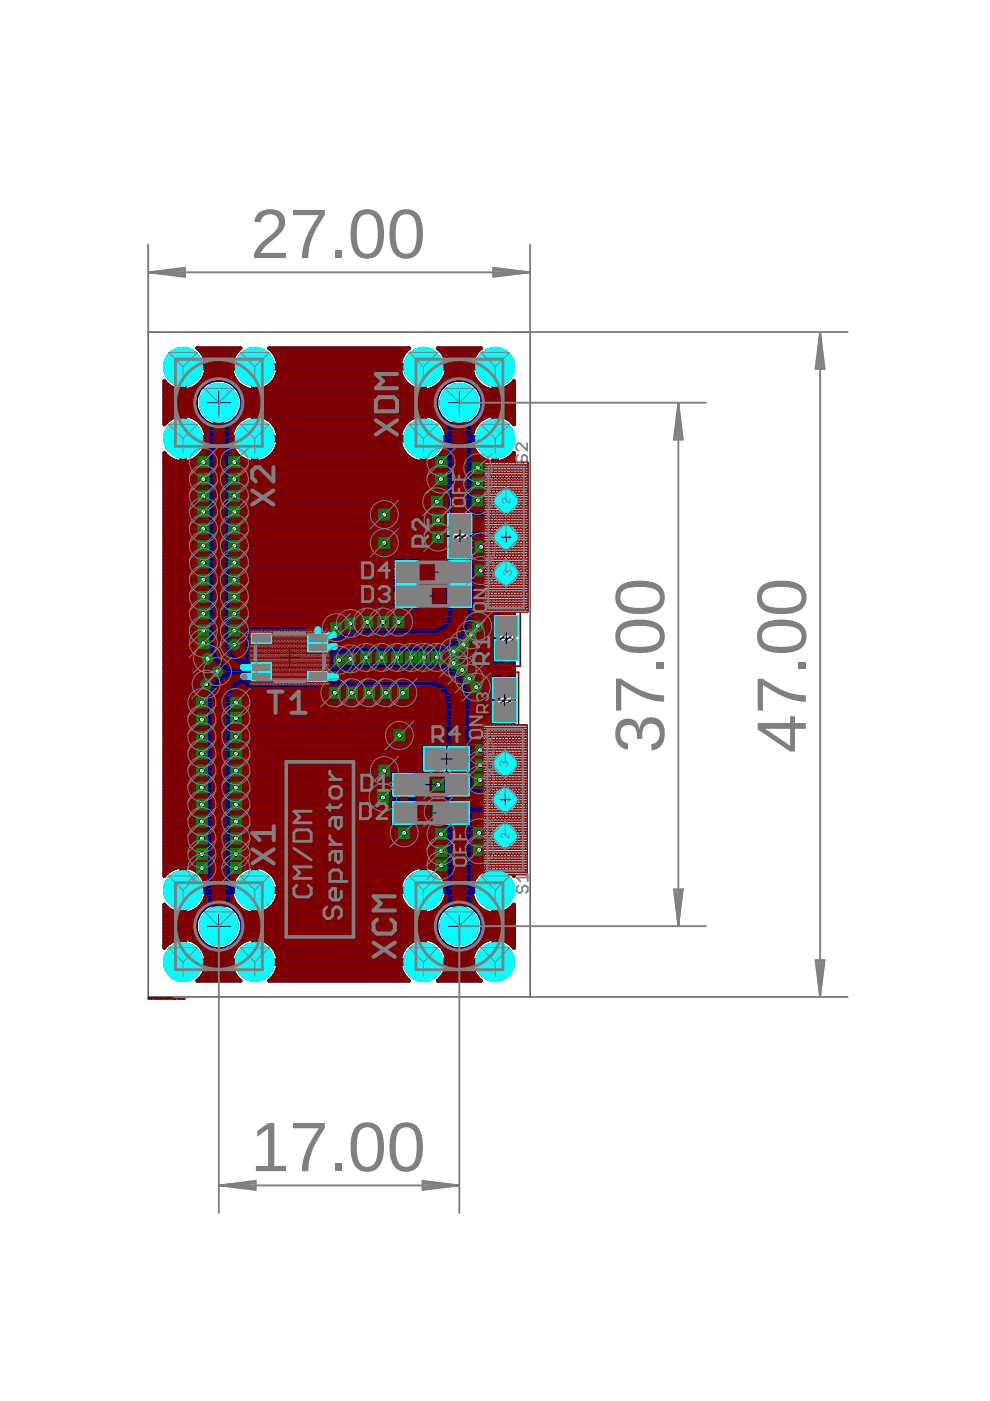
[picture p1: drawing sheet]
<svg xmlns="http://www.w3.org/2000/svg" width="210mm" height="297mm" viewBox="0 0 210 297" stroke-linecap="round" stroke-linejoin="round" font-family="sans-serif">
<defs><g id="words">
<g font-size="14.8" fill="#808080">
<text x="53.1" y="54.7">27.00</text>
<text x="140.8" y="159.7" transform="rotate(-90 140.8 159.7)">37.00</text>
<text x="170.9" y="159.7" transform="rotate(-90 170.9 159.7)">47.00</text>
<text x="53.1" y="248.3">17.00</text>
</g>
<g font-size="2.6" fill="#808080">
<text x="108.2" y="106.9" transform="rotate(-90 108.2 106.9)">2</text>
<text x="108.2" y="114.7" transform="rotate(-90 108.2 114.7)">1</text>
<text x="108.5" y="122.2" transform="rotate(-90 108.5 122.2)">3</text>
<text x="107.7" y="162.7" transform="rotate(-90 107.7 162.7)">3</text>
<text x="108" y="170.2" transform="rotate(-90 108 170.2)">1</text>
<text x="108" y="178" transform="rotate(-90 108 178)">2</text>
</g>
</g></defs>
<g fill="#808080" stroke="#808080" stroke-width=".21">
<path d="M62 154.6l2.9-.1 .1 .2-.1 .2h-2.8z"/>
<path d="M64.7 154.5l.3 .1v.2l-.9 .9h-.3v-.2z"/>
<path d="M63.8 155.5l.3-.1 .9 1v.2h-.3l-.9-.9z"/>
<path d="M62.1 156.3h2.8l.1 .2-.1 .2h-2.8l-.1-.2z"/>
<path d="M62 157.4l2.9-.1 .1 .2-.1 .2h-2.8z"/>
<path d="M62.9 157.8l.5-.5 .3 .1v.2l-.5 .5h-.3z"/>
<path d="M62.9 157.8h.2l.1 .1v1l-.1 .1-.2-.1z"/>
<path d="M62.9 158.7h.3l.5 .5v.2h-.3l-.5-.5z"/>
<path d="M63.3 159.2l1.6-.1 .1 .2-.1 .2h-1.4z"/>
<path d="M64.7 160.6l.3 .1v1l-.1 .1-.3-.1z"/>
<path d="M64.3 160.1h.2l.5 .5-.1 .3h-.2l-.5-.5z"/>
<path d="M63.4 160.1h1l.2 .2-.2 .2h-.9l-.2-.2z"/>
<path d="M63.4 160.1h.2l.1 .3-.5 .5h-.3v-.3z"/>
<path d="M62.9 160.6l.2-.1 .1 .2v1l-.1 .1-.2-.1z"/>
<path d="M62.9 161.5h.3l.5 .5v.2h-.3l-.5-.5z"/>
<path d="M63.3 162l.7-.1 .1 .2-.1 .2h-.5z"/>
<path d="M63.8 160.1l.3 .2v1.8l-.1 .2-.2-.2z"/>
<path d="M62.9 162.9h2l.1 .3-.1 .1h-1.9l-.1-.1z"/>
<path d="M62.9 162.9l.3 .2v1.4l-.1 .1-.2-.1z"/>
<path d="M62.9 164.3h.3l.5 .5v.2l-.3 .1-.5-.6z"/>
<path d="M63.4 164.7h1.5l.1 .2-.1 .2h-1.4l-.2-.2z"/>
<path d="M62.1 169l.3 .1v1l-.2 .1-.2-.1z"/>
<path d="M62.5 168.6h.2l.1 .2-.5 .5h-.2l-.1-.2z"/>
<path d="M62.4 168.6l2-.1 .2 .3-.2 .1h-1.8z"/>
<path d="M64.2 168.6h.3l.5 .5v.2h-.3l-.5-.5z"/>
<path d="M64.7 169.1l.2-.1 .1 .1v1l-.1 .1-.3-.1z"/>
<path d="M64.2 170.4l.5-.5h.3v.3l-.5 .5h-.2z"/>
<path d="M62.4 170.4l2-.1 .2 .2-.2 .2h-1.8z"/>
<path d="M62 169.9h.3l.5 .5v.2l-.3 .1-.5-.5z"/>
<path d="M62 171.4l2.9-.1 .1 .3-.1 .1h-2.8z"/>
<path d="M62 171.4h.3l2.7 1.8v.2l-.3 .1-2.7-1.8z"/>
<path d="M62.1 173.1h2.8l.1 .3-.1 .1h-2.8l-.1-.1z"/>
<path d="M62.4 177.5l2-.1 .2 .2-.2 .2h-1.8z"/>
<path d="M64.2 177.5l.3-.1 .5 .5v.2l-.3 .1-.5-.5z"/>
<path d="M62.9 177h.2l.1 .1v1l-.1 .1-.2-.1z"/>
<path d="M62.1 178.8h2.8l.1 .2-.1 .2h-2.8l-.1-.2z"/>
<path d="M62.9 179.3l.5-.5 .3 .1v.2l-.5 .5h-.3z"/>
<path d="M62.9 179.3h.2l.1 .1v1l-.1 .1-.2-.1z"/>
<path d="M62.9 180.2h.3l.5 .5v.2l-.3 .1-.5-.6z"/>
<path d="M63.4 180.6h1.5l.1 .2-.1 .2h-1.4l-.2-.2z"/>
<path d="M64.7 182.2l.2-.1 .1 .1v1l-.1 .1-.3-.1z"/>
<path d="M64.2 181.7h.3l.5 .5v.2h-.3l-.5-.5z"/>
<path d="M63.3 181.7l1.1-.1 .2 .3-.2 .1h-.9z"/>
<path d="M62.9 182.2l.5-.5h.3v.2l-.5 .5h-.3z"/>
<path d="M62.9 182.2l.2-.1 .1 .1v1l-.1 .1-.2-.1z"/>
<path d="M62.9 183h.3l.5 .5-.1 .3h-.2l-.5-.5z"/>
<path d="M63.4 183.4h.7v.3l-.7 .1z"/>
<path d="M63.8 181.7l.2-.1 .1 .2v1.8l-.1 .2-.2-.2z"/>
<path d="M64.7 187.3l.3 .1v1.4l-.1 .2-.3-.2z"/>
<path d="M64.2 189.1l.5-.5 .3 .1v.2l-.5 .5h-.2z"/>
<path d="M63.8 188.7l.3-.1 .5 .5v.2l-.3 .1-.5-.5z"/>
<path d="M63.8 187.7l.3 .1v1l-.1 .2-.2-.2z"/>
<path d="M63.4 187.3h.2l.5 .5v.2h-.3l-.5-.5z"/>
<path d="M63.4 187.3h.2l.1 .2-.5 .5h-.3v-.2z"/>
<path d="M62.9 187.7l.3 .1v1.5l-.1 .1-.2-.1z"/>
<path d="M62.9 190.1l1.5-.1 .2 .3-.2 .1h-1.4z"/>
<path d="M64.2 190.1h.3l.5 .5v.2h-.3l-.5-.5z"/>
<path d="M64.2 191l.5-.5 .3 .1v.2l-.5 .5h-.2z"/>
<path d="M64.2 191l.3-.1 .5 .6v.2h-.3l-.5-.5z"/>
<path d="M64.7 191.4h.2l.1 .3-.5 .5h-.2l-.1-.3z"/>
<path d="M62.9 191.8h1.5l.2 .2-.2 .2h-1.4l-.1-.2z"/>
<path d="M62.9 192.9h.3v.8l-.3-.1z"/>
<path d="M62.9 193.4l2-.1 .1 .2-.1 .2h-1.9z"/>
<path d="M64.7 192.9l.2-.1 .1 .2v1l-.1 .1-.3-.1z"/>
<path d="M61.6 193.3h.6l.2 .2-.2 .2h-.5l-.2-.2z"/>
<path d="M62.5 195.2h1.9l.2 .2-.2 .1h-1.8l-.2-.1z"/>
<path d="M64.2 195.2h.3l.5 .5v.2l-.3 .1-.5-.5z"/>
<path d="M62.9 194.7l.3 .2v.9l-.1 .2-.2-.2z"/>
<path d="M62.9 197.1l.2-.1 .1 .2v1.4l-.1 .2-.2-.2z"/>
<path d="M62.9 197.1l.5-.5 .3 .1v.2l-.5 .5-.3-.1z"/>
<path d="M63.3 196.7l1.1-.1 .2 .2-.2 .2h-.9z"/>
<path d="M64.2 196.7l.3-.1 .5 .5v.2l-.3 .1-.5-.5z"/>
<path d="M64.7 197.1l.2-.1 .1 .2v1.4l-.1 .2-.3-.2z"/>
<path d="M62 199.5l2.9-.1 .1 .2-.1 .2h-2.8z"/>
<path d="M62.9 199.9l.5-.5 .3 .1v.2l-.5 .5h-.3z"/>
<path d="M62.9 199.9l.2-.1 .1 .2v1l-.1 .1-.2-.1z"/>
<path d="M62.9 200.8l.3-.1 .5 .6v.2h-.3l-.5-.5z"/>
<path d="M63.3 201.3l1.6-.1 .1 .2-.1 .1h-1.4z"/>
<path d="M64.7 202.7l.2-.1 .1 .2v1l-.1 .1-.3-.1z"/>
<path d="M64.2 202.3l.3-.1 .5 .5v.2l-.3 .1-.5-.5z"/>
<path d="M63.3 202.3l1.1-.1 .2 .2-.2 .2h-.9z"/>
<path d="M62.9 202.7l.5-.5 .3 .1v.2l-.5 .5-.3-.1z"/>
<path d="M62.9 202.7l.3 .1v1l-.1 .1-.2-.1z"/>
<path d="M62.9 203.6h.3l.5 .5v.2h-.3l-.5-.5z"/>
<path d="M63.3 204.1l.7-.1 .1 .2-.1 .2h-.5z"/>
<path d="M63.8 202.3l.2-.1 .1 .2v1.8l-.1 .2-.2-.2z"/>
<path d="M64.7 205l.3 .1v1.5l-.1 .1-.3-.1z"/>
<path d="M64.2 206.9l.5-.5h.3v.3l-.5 .5h-.2z"/>
<path d="M63.8 206.4h.3l.5 .5v.2l-.3 .1-.5-.5z"/>
<path d="M63.8 205.5l.2-.1 .1 .2v1l-.1 .1-.2-.1z"/>
<path d="M63.3 205.1l.3-.1 .5 .5v.2l-.3 .1-.5-.5z"/>
<path d="M62.9 205.5l.5-.5 .3 .1v.2l-.5 .5-.3-.1z"/>
<path d="M62.9 205.5l.2-.1 .1 .2v1.4l-.1 .2-.2-.2z"/>
<path d="M67 155l2-.1 .2 .3-.2 .1h-1.9z"/>
<path d="M68.8 155h.3l.5 .5v.2h-.3l-.5-.5z"/>
<path d="M67.5 154.6l.2-.1 .1 .1v1l-.1 .2-.3-.2z"/>
<path d="M69.2 156.9l.2-.1 .2 .2v.9l-.2 .2-.2-.2z"/>
<path d="M68.8 156.5l.3-.1 .5 .5v.2l-.3 .1-.5-.5z"/>
<path d="M67.9 156.5l1.1-.1 .2 .2-.2 .2h-1z"/>
<path d="M67.5 156.9l.5-.5 .2 .1v.2l-.5 .5h-.2z"/>
<path d="M67.5 156.9l.2-.1 .1 .2v.9l-.1 .2-.3-.2z"/>
<path d="M67.5 157.7h.2l.5 .5v.3h-.2l-.5-.5z"/>
<path d="M67.9 158.2h.7l.1 .2-.1 .1h-.6z"/>
<path d="M68.3 156.5l.3-.1 .1 .1v1.9l-.1 .1-.3-.1z"/>
<path d="M67.5 159.3l1.9-.1 .2 .2-.2 .2h-1.8z"/>
<path d="M67.5 160.1l.9-.9 .3 .1v.2l-1 .9h-.2z"/>
<path d="M67.5 160.1l.3 .1v.5l-.1 .2-.3-.2z"/>
<path d="M67.5 161.5h1.9l.2 .3-.2 .1h-1.8l-.2-.1z"/>
<path d="M67.5 161.5l.3 .2v.5l-.1 .1-.3-.1z"/>
<path d="M67.5 162h.2l.5 .5v.3h-.2l-.5-.5z"/>
<path d="M67.9 162.5l1.5-.1 .2 .2-.2 .2h-1.4z"/>
<path d="M67.5 162.9l.5-.5 .2 .1v.2l-.5 .5h-.2z"/>
<path d="M67.5 162.9h.2l.5 .5v.2l-.2 .1-.5-.5z"/>
<path d="M67.9 163.4l1.5-.1 .2 .2-.2 .2h-1.4z"/>
<path d="M67.5 164.4h.3l-.1 .7h-.2z"/>
<path d="M67.5 164.8h1.9l.2 .2-.2 .1h-1.8z"/>
<path d="M69.2 164.4l.2-.1 .2 .2v.9l-.2 .2-.2-.2z"/>
<path d="M66.1 164.8h.7l.1 .2-.1 .1h-.5z"/>
<path d="M67.5 166.3l1.9-.1 .2 .2-.2 .2h-1.8z"/>
<path d="M67.5 166.3l.2-.1 .1 .1v1.5l-.1 .1-.3-.1z"/>
<path d="M67.5 167.6h.2l.5 .5v.2h-.2l-.5-.5z"/>
<path d="M67.9 168.1l1.5-.1 .2 .2-.2 .2h-1.4z"/>
<path d="M67.5 169.5l.3 .1v1l-.1 .1-.3-.1z"/>
<path d="M67.5 170.4l.2-.1 .5 .6v.2h-.2l-.5-.5z"/>
<path d="M67.9 170.9l1.5-.1 .2 .2-.2 .2h-1.4z"/>
<path d="M69.2 169.5l.2-.1 .2 .2v1.4l-.2 .2-.2-.2z"/>
<path d="M68.8 169.1l.3-.1 .5 .5v.2l-.3 .1-.5-.5z"/>
<path d="M68.3 169.5l.6-.5 .2 .1v.2l-.5 .5-.3-.1z"/>
<path d="M68.3 169.5l.3-.1 .1 .2v1.4l-.1 .2-.3-.2z"/>
<path d="M67 172.3h2l.2 .2-.2 .1h-1.9z"/>
<path d="M68.8 172.3h.3l.5 .5v.2l-.3 .1-.5-.5z"/>
<path d="M67.5 171.8l.3 .2v.9l-.1 .2-.3-.2z"/>
<path d="M69.2 174.2l.2-.1 .2 .2v.9l-.2 .2-.2-.2z"/>
<path d="M68.8 173.8l.3-.1 .5 .5v.2l-.3 .1-.5-.5z"/>
<path d="M67.9 173.8l1.1-.1 .2 .2-.2 .2h-1z"/>
<path d="M67.5 174.2l.5-.5 .2 .1v.2l-.5 .5h-.2z"/>
<path d="M67.5 174.2l.2-.1 .1 .2v.9l-.1 .2-.3-.2z"/>
<path d="M67.5 175h.2l.5 .5v.3h-.2l-.5-.5z"/>
<path d="M67.9 175.5h.7l.1 .2-.1 .1h-.6z"/>
<path d="M68.3 173.8l.3-.1 .1 .1v1.9l-.1 .1-.3-.1z"/>
<path d="M69.2 176.6l.2-.1 .2 .1v1.5l-.2 .1-.2-.1z"/>
<path d="M68.8 178.4l.5-.6 .3 .1v.2l-.5 .5h-.3z"/>
<path d="M68.3 177.9l.3-.1 .5 .6v.2h-.2l-.6-.5z"/>
<path d="M68.4 177l.3 .1v1l-.1 .1-.3-.1z"/>
<path d="M67.9 176.6l.3-.1 .5 .5v.2l-.3 .1-.5-.5z"/>
<path d="M67.5 177l.5-.5 .2 .1v.2l-.5 .5h-.2z"/>
<path d="M67.5 177l.3 .1v1.4l-.1 .1-.3-.1z"/>
<path d="M69.2 182.6l.2-.1 .2 .2v1l-.2 .1-.2-.1z"/>
<path d="M68.8 184l.5-.5h.3v.2l-.5 .5h-.3z"/>
<path d="M67.9 184l1.1-.1 .2 .2-.2 .2h-1z"/>
<path d="M67.5 183.5h.2l.5 .5v.2h-.2l-.5-.5z"/>
<path d="M67.5 182.6l.2-.1 .1 .2v1l-.1 .1-.3-.1z"/>
<path d="M68 182.1l.2 .1v.2l-.5 .5h-.2v-.3z"/>
<path d="M67.9 182.2l1.1-.1 .2 .2-.2 .2h-1z"/>
<path d="M68.8 182.2l.3-.1 .5 .5v.2l-.3 .1-.5-.5z"/>
<path d="M67.5 185l1.5-.1 .2 .2-.2 .2h-1.4z"/>
<path d="M68.8 185l.3-.1 .5 .5v.2l-.3 .1-.5-.5z"/>
<path d="M69.2 185.4l.2-.1 .2 .2v1.4l-.2 .1-.2-.1z"/>
<path d="M67.5 186.8l1.9-.1 .2 .2-.2 .1h-1.8z"/>
<path d="M67 188.2h2l.2 .2-.2 .1h-1.9z"/>
<path d="M68.8 188.2h.3l.5 .5v.2l-.3 .1-.5-.6z"/>
<path d="M67.5 187.7l.3 .2v.9l-.1 .2-.3-.2z"/>
<path d="M67.5 189.7l2.8-.1 .2 .2-.2 .1h-2.7z"/>
<path d="M67.5 189.7l.2-.1 .1 .1v1.4l-.1 .2-.3-.2z"/>
<path d="M67.5 191l.2-.1 .5 .5v.2l-.2 .1-.5-.5z"/>
<path d="M68 191.4l1-.1 .2 .3-.2 .1h-1l-.1-.1z"/>
<path d="M69.3 190.9h.2l.1 .3-.5 .5h-.2l-.1-.3z"/>
<path d="M69.2 189.7l.2-.1 .2 .1v1.4l-.2 .2-.2-.2z"/>
<path d="M67.5 192.5l1.5-.1 .2 .2-.2 .2h-1.4z"/>
<path d="M68.8 192.5l.3-.1 .5 .5v.2l-.3 .1-.5-.5z"/>
<path d="M69.2 192.9l.2-.1 .2 .2v1.4l-.2 .1-.2-.1z"/>
<path d="M67.5 194.2h1.9l.2 .2-.2 .1h-1.8z"/>
<path d="M67 195.7l2-.1 .2 .3-.2 .1h-1.9z"/>
<path d="M68.8 195.7l.3-.1 .5 .6v.2h-.3l-.5-.5z"/>
<path d="M67.5 195.2l.3 .1v1l-.1 .1-.3-.1z"/>
<path d="M69.2 197.1h.2l.2 .1v1.4l-.2 .2-.2-.2z"/>
<path d="M68.8 198.9l.5-.5 .3 .1v.2l-.5 .5-.3-.1z"/>
<path d="M68.3 198.5l.3-.1 .5 .5v.2l-.2 .1-.6-.5z"/>
<path d="M68.3 197.6l.3-.1 .1 .2v.9l-.1 .2-.3-.2z"/>
<path d="M68 197.1h.2l.5 .5-.1 .3h-.2l-.5-.5z"/>
<path d="M67.5 197.6l.5-.5h.2v.3l-.5 .5-.2-.1z"/>
<path d="M67.5 197.6l.2-.1 .1 .2v1.4l-.1 .1-.3-.1z"/>
<path d="M72 154.6l1.6-.1 .1 .2-.1 .2h-1.4z"/>
<path d="M73.4 154.6l.2-.1 .5 .5v.2l-.2 .1-.5-.5z"/>
<path d="M73.4 155.5l.5-.5h.2v.2l-.5 .5h-.2z"/>
<path d="M73.4 155.5l.2-.1 .5 .5v.2l-.2 .1-.5-.5z"/>
<path d="M73.9 155.9h.2v.2l-.5 .5h-.2v-.2z"/>
<path d="M72 156.4l1.6-.1 .1 .2-.1 .2h-1.4z"/>
<path d="M72 157.4h.4l-.1 .7h-.3z"/>
<path d="M72 157.8h2l.2 .2-.2 .1h-1.8z"/>
<path d="M73.8 157.4l.2-.1 .2 .2v.9l-.2 .2-.2-.2z"/>
<path d="M70.7 157.8h.7l.1 .2-.1 .1h-.6z"/>
<path d="M71.6 159.6h2l.1 .3-.1 .1h-1.9l-.1-.1z"/>
<path d="M73.4 159.7l.2-.1 .5 .5v.3h-.2l-.5-.5z"/>
<path d="M72 159.3l.2-.1 .2 .1v1l-.2 .1-.2-.1z"/>
<path d="M71.2 161.1l2.8-.1 .2 .3-.2 .1h-2.7l-.2-.1z"/>
<path d="M72.5 161.1h.2l.1 .2-.5 .6h-.2l-.1-.3z"/>
<path d="M72.1 161.5l.3 .1v1l-.2 .2-.2-.2z"/>
<path d="M72 162.5l.3-.1 .5 .5v.2l-.3 .1-.5-.5z"/>
<path d="M72.5 162.9l1.5-.1 .2 .3-.2 .1h-1.4z"/>
<path d="M71.1 166.8l.3-.1 .1 .1v1.9l-.1 .1-.3-.1z"/>
<path d="M71.1 166.8l1.6-.1 .1 .2-.1 .1h-1.4z"/>
<path d="M72.5 166.7h.3v.2l-.5 1h-.1l-.2-.2z"/>
<path d="M72.1 167.6l.3 .1v.5l-.2 .2-.2-.2z"/>
<path d="M72 168.1l.3-.1 .5 .5v.2l-.3 .1-.5-.5z"/>
<path d="M72.5 168.5l1.1-.1 .1 .3-.1 .1h-1z"/>
<path d="M73.9 168h.2v.3l-.5 .5h-.2v-.3z"/>
<path d="M73.8 167.2l.2-.1 .2 .2v.9l-.2 .2-.2-.2z"/>
<path d="M73.4 166.8l.2-.1 .5 .5v.2l-.2 .1-.5-.5z"/>
<path d="M71.6 169.5h2l.1 .2-.1 .1h-1.9l-.1-.1z"/>
<path d="M71.6 169.5h.3v.3l-.5 .5h-.2l-.1-.3z"/>
<path d="M71.2 169.9l.3 .2v.9l-.1 .2-.3-.2z"/>
<path d="M71.1 170.9l.3-.1 .5 .5v.2l-.3 .1-.5-.5z"/>
<path d="M71.6 171.3l2-.1 .1 .3-.1 .1h-1.9z"/>
<path d="M73.9 170.8l.2 .1v.2l-.5 .5h-.2v-.3z"/>
<path d="M73.9 169.9l.3 .2v.9l-.2 .2-.2-.2z"/>
<path d="M73.4 169.5h.2l.5 .5v.2l-.2 .1-.5-.5z"/>
<path d="M71.6 171.3l1.8-1.8h.3v.3l-1.8 1.8h-.3z"/>
<path d="M71.1 175.6l.3-.1 .1 .2v.9l-.1 .2-.3-.2z"/>
<path d="M71.6 175.1l.3 .1v.2l-.5 .5h-.2l-.1-.3z"/>
<path d="M71.6 175.2l2-.1 .1 .2-.1 .2h-1.9z"/>
<path d="M73.4 175.2l.2-.1 .5 .5v.2l-.2 .1-.5-.5z"/>
<path d="M73.9 175.5l.3 .2v.9l-.2 .2-.2-.2z"/>
<path d="M73.4 176.9l.5-.5 .2 .1v.2l-.5 .5-.2-.1z"/>
<path d="M71.6 176.9l2-.1 .1 .3-.1 .1h-1.9z"/>
<path d="M71.1 176.5l.3-.1 .5 .5v.2l-.3 .1-.5-.5z"/>
<path d="M71.2 177.9h2.8l.2 .2-.2 .2h-2.7l-.2-.2z"/>
<path d="M72.5 177.9h.2l.1 .3-.5 .5h-.2l-.1-.3z"/>
<path d="M72.1 178.4l.3 .1v1l-.2 .1-.2-.1z"/>
<path d="M72 179.3l.3-.1 .5 .5v.3h-.3l-.5-.5z"/>
<path d="M72.5 179.7h1.5l.2 .2-.2 .1h-1.4z"/>
<path d="M72 180.8l2-.1 .2 .2-.2 .2h-1.8z"/>
<path d="M72 180.8h.4l-.1 .7-.3-.1z"/>
<path d="M72 181.2h.3l.5 .5v.2h-.3l-.5-.5z"/>
<path d="M72.5 181.7l1.5-.1 .2 .2-.2 .2h-1.4z"/>
<path d="M72 182.1l.5-.5 .3 .1v.2l-.5 .5h-.2z"/>
<path d="M72 182.1h.3l.5 .5v.2h-.3l-.5-.5z"/>
<path d="M72.5 182.6l1.5-.1 .2 .2-.2 .2h-1.4z"/>
<path d="M66.6 80.4l2.9-.1 .1 .2-.1 .2h-2.8z"/>
<path d="M66.6 80.4l.2-.1 .2 .1v1.5l-.2 .1-.2-.1z"/>
<path d="M66.6 81.7l.3-.1 .5 .5v.3h-.3l-.5-.5z"/>
<path d="M67.1 82.1h1.1l.1 .2-.1 .1h-1z"/>
<path d="M68.5 81.6h.2v.3l-.5 .5h-.2l-.1-.3z"/>
<path d="M68.4 80.4l.2-.1 .1 .1v1.5l-.1 .1-.2-.1z"/>
<path d="M68.4 81.3l.3-.1 .9 .9v.3h-.3l-.9-.9z"/>
<path d="M69.3 83.5l.3 .2v.9l-.1 .2-.2-.2z"/>
<path d="M68.8 83.2l.3-.1 .5 .5v.2l-.3 .1-.5-.5z"/>
<path d="M67.9 83.2l1.1-.1 .2 .2-.2 .2h-.9z"/>
<path d="M67.5 83.6l.5-.5 .3 .1v.2l-.5 .5h-.2z"/>
<path d="M67.5 83.6l.2-.1 .2 .2v.9l-.2 .2-.2-.2z"/>
<path d="M67.5 84.5l.3-.1 .5 .5v.3h-.3l-.5-.5z"/>
<path d="M67.9 84.9h.7l.1 .2-.1 .1h-.5z"/>
<path d="M68.4 83.2l.2-.1 .1 .1v1.9l-.1 .1-.2-.1z"/>
<path d="M67.5 86.4l.2-.1 .2 .2v1.4l-.2 .2-.2-.2z"/>
<path d="M68 85.9l.3 .1v.2l-.5 .5h-.2l-.1-.3z"/>
<path d="M67.9 86l1.1-.1 .2 .2-.2 .2h-.9z"/>
<path d="M68.8 86l.3-.1 .5 .5v.2l-.3 .1-.5-.5z"/>
<path d="M69.3 86.4l.3 .1v1.4l-.1 .2-.2-.2z"/>
<path d="M69.3 89.2l.2-.1 .1 .2v1l-.1 .1-.2-.1z"/>
<path d="M68.8 90.6l.5-.6 .3 .1v.2l-.5 .5h-.2z"/>
<path d="M67.9 90.6l1.1-.1 .2 .2-.2 .1h-.9z"/>
<path d="M67.5 90.1l.3-.1 .5 .6v.2h-.3l-.5-.5z"/>
<path d="M67.5 89.2l.2-.1 .2 .2v1l-.2 .1-.2-.1z"/>
<path d="M68 88.7l.3 .1v.2l-.5 .5h-.2l-.1-.3z"/>
<path d="M67.9 88.8l1.1-.1 .2 .2-.2 .2h-.9z"/>
<path d="M68.8 88.8l.3-.1 .5 .5v.2l-.3 .1-.5-.5z"/>
<path d="M67.5 91.6l2-.1 .1 .2-.1 .2h-1.9z"/>
<path d="M67.5 91.6h.3v.7l-.3-.1z"/>
<path d="M67.5 92h.3l.5 .5v.2l-.3 .1-.5-.6z"/>
<path d="M67.9 92.5l1.6-.1 .1 .2-.1 .2h-1.4z"/>
<path d="M67.5 92.9l.5-.5 .3 .1v.2l-.5 .5h-.2z"/>
<path d="M67.5 92.9h.3l.5 .5v.2h-.3l-.5-.5z"/>
<path d="M67.9 93.4l1.6-.1 .1 .2-.1 .2h-1.4z"/>
<path d="M67.5 94.4l2-.1 .1 .2-.1 .2h-1.9z"/>
<path d="M67.5 94.4l.2-.1 .2 .1v.6l-.2 .1-.2-.1z"/>
<path d="M67.5 94.8h.3l.5 .5v.2l-.3 .1-.5-.5z"/>
<path d="M67.9 95.3l1.6-.1 .1 .2-.1 .2h-1.4z"/>
<path d="M67.5 95.7l.5-.5 .3 .1v.2l-.5 .5-.3-.1z"/>
<path d="M67.5 95.7h.3l.5 .5v.2l-.3 .1-.5-.6z"/>
<path d="M67.9 96.2l1.6-.1 .1 .2-.1 .2h-1.4z"/>
<path d="M69.3 97.6l.3 .1v1l-.1 .1-.2-.1z"/>
<path d="M68.8 97.2l.3-.1 .5 .5v.3h-.3l-.5-.5z"/>
<path d="M67.9 97.2l1.1-.1 .2 .2-.2 .2h-.9z"/>
<path d="M67.5 97.6l.5-.5 .3 .1v.2l-.5 .5h-.2z"/>
<path d="M67.5 97.6h.2l.2 .1v1l-.2 .1-.2-.1z"/>
<path d="M67.5 98.5h.3l.5 .5v.2l-.3 .1-.5-.6z"/>
<path d="M67.9 99l.7-.1 .1 .2-.1 .2h-.5z"/>
<path d="M68.4 97.2l.2-.1 .1 .2v1.8l-.1 .2-.2-.2z"/>
<path d="M67.5 100l2-.1 .1 .3-.1 .1h-1.9z"/>
<path d="M67.5 100l.2-.1 .2 .2v1.4l-.2 .1-.2-.1z"/>
<path d="M67.5 101.3h.3l.5 .5v.2l-.3 .1-.5-.5z"/>
<path d="M67.9 101.8l1.6-.1 .1 .2-.1 .2h-1.4z"/>
<path d="M66.6 104.6l2.9-.1 .1 .2-.1 .2h-2.8z"/>
<path d="M69.3 103.3l.2-.1 .1 .1v1.4l-.1 .2-.2-.2z"/>
<path d="M68.8 102.8l.3-.1 .5 .6v.2h-.3l-.5-.5z"/>
<path d="M67.9 102.8l1.1-.1 .2 .3-.2 .1h-.9z"/>
<path d="M67.5 103.3l.5-.6 .3 .1v.2l-.5 .5h-.2z"/>
<path d="M67.5 103.3l.2-.1 .2 .1v1.4l-.2 .2-.2-.2z"/>
<path d="M69.3 106.1l.2-.1 .1 .1v1l-.1 .2-.2-.2z"/>
<path d="M68.8 105.6h.3l.5 .5v.2h-.3l-.5-.5z"/>
<path d="M67.9 105.6l1.1-.1 .2 .3-.2 .1h-.9z"/>
<path d="M67.5 106.1l.5-.5h.3v.2l-.5 .5h-.3z"/>
<path d="M67.5 106.1l.2-.1 .2 .1v1l-.2 .2-.2-.2z"/>
<path d="M67.5 107l.3-.1 .5 .5v.2l-.3 .1-.5-.5z"/>
<path d="M67.9 107.4l.7-.1 .1 .2-.1 .2h-.5z"/>
<path d="M68.4 105.6l.2-.1 .1 .2v1.8l-.1 .2-.2-.2z"/>
<path d="M66.6 110.2l2.9-.1 .1 .2-.1 .2h-2.8z"/>
<path d="M69.3 108.9l.2-.1 .1 .1v1.4l-.1 .2-.2-.2z"/>
<path d="M68.8 108.4h.3l.5 .5v.2h-.3l-.5-.5z"/>
<path d="M67.9 108.4l1.1-.1 .2 .3-.2 .1h-.9z"/>
<path d="M67.5 108.9l.5-.5h.3v.2l-.5 .5h-.2z"/>
<path d="M67.5 108.9l.2-.1 .2 .1v1.4l-.2 .2-.2-.2z"/>
<path d="M67.5 114h1.5l.2 .2-.2 .1h-1.4z"/>
<path d="M68.8 114h.3l.5 .5v.2l-.3 .1-.5-.5z"/>
<path d="M69.3 114.4l.3 .2v1.4l-.1 .1-.2-.1z"/>
<path d="M67.5 115.8l2-.1 .1 .3-.1 .1h-1.9z"/>
<path d="M69.3 116.8h.2l.1 .1v1.4l-.1 .2-.2-.2z"/>
<path d="M68.8 118.6l.5-.5 .3 .1v.2l-.5 .5-.3-.1z"/>
<path d="M68.4 118.2l.3-.1 .5 .5v.2l-.3 .1-.5-.5z"/>
<path d="M68.4 117.3l.2-.1 .1 .1v1l-.1 .2-.2-.2z"/>
<path d="M67.9 116.8h.3l.5 .5v.2l-.2 .1-.6-.5z"/>
<path d="M67.5 117.3l.5-.5h.3v.3l-.5 .5h-.2z"/>
<path d="M67.5 117.3l.2-.1 .2 .1v1.5l-.2 .1-.2-.1z"/>
<path d="M69.3 120l.3 .2v.9l-.1 .2-.2-.2z"/>
<path d="M68.8 119.7l.3-.1 .5 .5v.2l-.3 .1-.5-.5z"/>
<path d="M67.9 119.7l1.1-.1 .2 .2-.2 .2h-.9z"/>
<path d="M67.5 120.1l.5-.5 .3 .1v.2l-.5 .5h-.2z"/>
<path d="M67.5 120.1l.2-.1 .2 .2v.9l-.2 .2-.2-.2z"/>
<path d="M67.5 121l.3-.1 .5 .5v.2l-.3 .1-.5-.5z"/>
<path d="M67.9 121.4l.7-.1 .1 .3-.1 .1h-.5z"/>
<path d="M68.4 119.7l.2-.1 .1 .1v1.9l-.1 .1-.2-.1z"/>
<path d="M71.2 81.5l.9-1 .3 .1v.2l-.9 1h-.3z"/>
<path d="M71.2 81.5l2.9-.1 .1 .2-.1 .2h-2.8z"/>
<path d="M73.9 80.6l.2-.1 .1 .2v1.8l-.1 .2-.3-.2z"/>
<path d="M71.2 83.4l.2-.1 .1 .2v1.8l-.1 .2-.2-.2z"/>
<path d="M71.2 83.4l1.5-.1 .2 .2-.2 .2h-1.4z"/>
<path d="M72.5 83.4l.2-.1 .2 .2-.5 1-.2 .1-.1-.3z"/>
<path d="M72.1 84.3h.3l-.1 .7-.2-.1z"/>
<path d="M72.1 84.7h.2l.6 .5v.2h-.3l-.5-.5z"/>
<path d="M72.5 85.2l1.1-.1 .2 .2-.2 .2h-1z"/>
<path d="M73.9 84.7h.2l.1 .2-.5 .5h-.2l-.1-.2z"/>
<path d="M73.9 83.8h.2l.1 .1v1l-.1 .1-.3-.1z"/>
<path d="M73.4 83.4l.3-.1 .5 .5v.3h-.3l-.5-.5z"/>
<path d="M71.6 86.2l2-.1 .2 .3-.2 .1h-1.8z"/>
<path d="M71.2 86.7l.5-.6 .3 .1v.2l-.5 .5h-.3z"/>
<path d="M71.2 86.7l.2-.1 .1 .1v1l-.1 .1-.2-.1z"/>
<path d="M71.2 87.5h.3l.5 .5v.2l-.3 .1-.5-.5z"/>
<path d="M71.6 88l2-.1 .2 .2-.2 .2h-1.8z"/>
<path d="M73.9 87.5h.2l.1 .3-.5 .5h-.2l-.1-.3z"/>
<path d="M73.9 86.7l.2-.1 .1 .1v1l-.1 .1-.3-.1z"/>
<path d="M73.5 86.1h.2l.5 .6-.1 .2h-.2l-.5-.5z"/>
<path d="M71.6 88l1.9-1.9 .2 .1v.2l-1.8 1.9h-.2z"/>
<path d="M71.2 91.8l2.9-.1 .1 .3-.1 .1h-2.8l-.1-.1z"/>
<path d="M73 91.8h.3l.9 1.4-.1 .2h-.2z"/>
<path d="M73 91.8h.2l.1 .2-.9 1.4h-.2l-.1-.2z"/>
<path d="M71.2 94.1h2.9l.1 .2-.1 .1h-2.8l-.1-.1z"/>
<path d="M72.5 94.1h.2l.2 .1v1.9l-.2 .1-.2-.1z"/>
<path d="M71.2 95.9h2.9l.1 .2-.1 .1h-2.8l-.1-.1z"/>
<path d="M72.1 97l.2-.1 .1 .1v1.9l-.1 .1-.2-.1z"/>
<path d="M73.9 96.9h.2l.1 .3-1.9 1.8h-.2v-.3z"/>
<path d="M73.9 97l.2-.1 .1 .1v1.9l-.1 .1-.3-.1z"/>
<path d="M72.5 102.6l.2-.1 .2 .1v1.9l-.2 .1-.2-.1z"/>
<path d="M71.2 108.6l.5-.5 .3 .1v.2l-.5 .5h-.3z"/>
<path d="M71.2 108.6l.2-.1 .1 .2v1l-.1 .1-.2-.1z"/>
<path d="M71.2 109.5h.3l.5 .5v.2h-.3l-.5-.5z"/>
<path d="M71.6 110l.7-.1 .1 .2-.1 .2h-.5z"/>
<path d="M72.6 109.5h.3v.2l-.6 .5h-.2v-.2z"/>
<path d="M72.5 109.1h.4l-.1 .7-.3-.1z"/>
<path d="M72.5 109.5h.3l.5 .5v.2h-.3l-.5-.5z"/>
<path d="M73 110l.6-.1 .2 .2-.2 .2h-.5z"/>
<path d="M73.9 109.5h.2l.1 .2-.5 .5h-.2l-.1-.2z"/>
<path d="M73.9 108.6l.2-.1 .1 .2v1l-.1 .1-.3-.1z"/>
<path d="M73.4 108.2l.3-.1 .5 .5v.2l-.3 .1-.5-.5z"/>
<path d="M71.6 111l2-.1 .2 .2-.2 .2h-1.8z"/>
<path d="M71.2 111.4l.5-.5 .3 .1v.2l-.5 .5h-.3z"/>
<path d="M71.2 111.4h.2l.1 .1v1l-.1 .1-.2-.1z"/>
<path d="M71.2 112.3h.3l.5 .5v.2l-.3 .1-.5-.6z"/>
<path d="M71.6 112.8l2-.1 .2 .2-.2 .2h-1.8z"/>
<path d="M73.9 112.3h.2l.1 .2-.5 .6h-.2l-.1-.3z"/>
<path d="M73.9 111.4h.2l.1 .1v1l-.1 .1-.3-.1z"/>
<path d="M73.5 110.9h.2l.5 .5-.1 .3h-.2l-.5-.5z"/>
<path d="M71.6 112.8l1.9-1.9 .2 .1v.2l-1.8 1.9h-.2z"/>
<path d="M71.2 116.5h2.9l.1 .3-.1 .1h-2.8l-.1-.1z"/>
<path d="M71.2 116.5h.3l.9 1-.1 .3h-.2l-.9-1z"/>
<path d="M71.2 118.4l.9-1 .3 .1v.2l-.9 1h-.3z"/>
<path d="M71.2 118.4l2.9-.1 .1 .2-.1 .2h-2.8z"/>
<path d="M71.2 119.4l2.9-.1 .1 .3-.1 .1h-2.8z"/>
<path d="M72.5 119.4l.2-.1 .2 .2v1.8l-.2 .2-.2-.2z"/>
<path d="M71.2 121.2l2.9-.1 .1 .2-.1 .2h-2.8z"/>
<path d="M72.1 122.2l.2-.1 .1 .2v1.8l-.1 .2-.2-.2z"/>
<path d="M73.9 122.2h.2l.1 .2-1.9 1.9h-.2v-.3z"/>
<path d="M73.9 122.2l.2-.1 .1 .2v1.8l-.1 .2-.3-.2z"/>
</g>
<g fill="#808080" stroke="#808080" stroke-width=".21">
<circle cx="46.4" cy="196.4" r="4.1"/>
<circle cx="38.8" cy="188.7" r="4.1"/>
<circle cx="54" cy="188.7" r="4.1"/>
<circle cx="54" cy="204" r="4.1"/>
<circle cx="38.8" cy="204" r="4.1"/>
<circle cx="46.4" cy="85.4" r="4.1"/>
<circle cx="38.8" cy="77.8" r="4.1"/>
<circle cx="54" cy="77.8" r="4.1"/>
<circle cx="54" cy="93" r="4.1"/>
<circle cx="38.8" cy="93" r="4.1"/>
<circle cx="97.4" cy="85.4" r="4.1"/>
<circle cx="89.8" cy="77.8" r="4.1"/>
<circle cx="105" cy="77.8" r="4.1"/>
<circle cx="105" cy="93" r="4.1"/>
<circle cx="89.8" cy="93" r="4.1"/>
<circle cx="97.4" cy="196.4" r="4.1"/>
<circle cx="89.8" cy="188.7" r="4.1"/>
<circle cx="105" cy="188.7" r="4.1"/>
<circle cx="105" cy="204" r="4.1"/>
<circle cx="89.8" cy="204" r="4.1"/>
<circle cx="107.3" cy="113.9" r="2.35"/>
<circle cx="107.3" cy="121.5" r="2.35"/>
<circle cx="107.3" cy="106.3" r="2.35"/>
<circle cx="107.1" cy="169.6" r="2.35"/>
<circle cx="107.1" cy="161.9" r="2.35"/>
<circle cx="107.1" cy="177.2" r="2.35"/>
</g>
<g fill="none" stroke="#000080" stroke-width=".76">
<path d="M38.4 79.9h.8M38.4 79.2h.8M38.4 78.5h.8M39.2 77.7h14.4M42.1 74.1h8.6M42.8 74.8h7.2M43.2 75.6l.6 1.8h-4.6v5.3a5 5 0 0 0 4.6-4.6h-5.4v4.6a5 5 0 0 1-3.6-1.9v9.2l.7-.7a4.9 4.9 0 0 1 2.9-1.2v4.5h5.4a5 5 0 0 0-4.6-4.5v9.9l1.8-.5M43.2 75.6l-.7-1.1-.7-.7h9.2l-.7 .7-.7 1.1M43.2 75.6h6.4M43.3 79.9h6.3M43.5 79.2h5.8M43.5 76.3h5.8"/>
<path d="M43.7 78.5h5.4M43.7 77h5.4M49.6 75.6l-.5 1.8h4.5v5.3a5 5 0 0 1-4.5-4.6h9.9a5 5 0 0 1-4.6 4.6v-5.3h4.6l-.5-1.8M53.6 79.9h.8M53.6 79.2h.8M53.6 78.5h.8M54.4 77.7h35M57.4 74.1h29M58 74.8h27.8M58.5 75.6l-.7-1.1-.8-.7h29.8l-.8 .7-.7 1.1M58.5 75.6h26.8M58.5 79.9h26.8"/>
<path d="M58.8 79.2h26.2M58.8 76.3h26.2M58.9 77h26M58.9 78.5h26M85.3 75.6l-.5 1.8h4.6v5.3a5 5 0 0 1-4.6-4.6h9.9a5 5 0 0 1-4.6 4.6v-5.3h4.6l-.5-1.8M89.4 79.9h.7M89.4 79.2h.7M89.4 78.5h.7M90.1 77.7h14.5M93.1 74.1h8.6M93.8 74.8h7.2M94.2 75.6l-.7-1.1-.7-.7h9.2l-.7 .7-.8 1.1"/>
<path d="M94.2 75.6h6.4M94.3 79.9h6.2M94.5 79.2h5.8M94.5 76.3h5.8M94.7 78.5h5.4M94.7 77h5.4M100.5 75.6l-.4 1.8h4.5v5.3a5 5 0 0 1-4.5-4.6h5.3v4.6a5 5 0 0 0 3.6-1.9v9.2l-.7-.7a4.9 4.9 0 0 0-2.9-1.2v4.5h-5.3a5 5 0 0 1 4.5-4.5v9.9l-1.8-.5M104.6 79.9h.8M104.6 79.2h.8M104.6 78.5h.8M34.8 99.7h74.2M34.8 98.9h74.2"/>
<path d="M34.8 98.2h74.2M34.8 97.5h1.8M34.8 96.7h.7M34.8 89.4h.5M34.8 88.7h1.5M34.8 88h7.5M34.8 87.2h7.2M34.8 86.5h6.9M34.8 85.8h6.8M34.8 85h6.8M34.8 84.3h6.8M34.8 83.6h7.1"/>
<path d="M34.8 82.9h7.4M34.8 82.1h1.6M34.8 81.4h.6M35.5 96.8l-.7-.8v89.7l.3-.2a5.1 5.1 0 0 1 3.3-1.7v4.6h5.4l-.6-1.9M35.5 96.8l1.1 .7M38.4 97.5h.8M38.4 96.7h.8M38.4 96h.8M38.4 95.3h.8M38.4 94.6h.8M38.4 93.8h.8M38.4 92.4h.8"/>
<path d="M38.4 91.6h.8M38.4 90.9h.8M38.4 90.2h.8M38.4 89.4h.8M38.4 88.7h.8M38.4 82.1h.8M38.4 81.4h.8M38.4 80.7h.8M39.2 93.1h14.4M41 97.5h10.8M41.2 82.1h1.7M41.3 88.7h1.6"/>
<path d="M42.1 96.8a5.1 5.1 0 0 0 1.7-3.4h-5.4v4.6l-1.8-.5M42.1 96.8l-1.1 .7M42.1 96.7h8.6M42.2 81.4h1.4M42.2 89.4h1.4M42.8 96h7.3M42.8 80.7h2.4M42.9 90.2h2.5M43.2 95.3h6.4M43.3 90.9h6.2M43.5 94.6h5.8M43.6 91.6h5.7"/>
<path d="M43.7 93.8h5.4M43.7 92.4h5.4M47.5 90.2h2.5M47.6 80.7h2.4M49.2 89.4h1.4M49.2 81.4h1.4M49.9 88.7h1.6M50 82.1h1.6M50.5 88h42.8M50.6 82.9h42.6M50.7 96.8a5.1 5.1 0 0 1-1.6-3.4h9.9a5.1 5.1 0 0 1-1.7 3.4M50.7 96.8l1.1 .7"/>
<path d="M50.8 87.2h42.2M50.9 83.6h42M51.2 86.5h41.4M51.2 84.3h41.4M51.2 85.8h41.4M51.2 85h41.4M51.8 97.5l1.8 .5v-9.9a4.9 4.9 0 0 0-4.5 4.5h9.9a5 5 0 0 0-4.6-4.5v9.9l1.8-.5M53.6 97.5h.8M53.6 96.7h.8M53.6 96h.8M53.6 95.3h.8M53.6 94.6h.8"/>
<path d="M53.6 93.8h.8M53.6 92.4h.8M53.6 91.6h.8M53.6 90.9h.8M53.6 90.2h.8M53.6 89.4h.8M53.6 88.7h.8M53.6 82.1h.8M53.6 81.4h.8M53.6 80.7h.8M54.4 93.1h35M56.2 97.5h31.4"/>
<path d="M56.4 82.1h31M56.5 88.7h30.8M57.3 96.8l-1.1 .7M57.3 96.7h29.2M57.4 81.4h29M57.5 89.4h28.8M58 96h27.8M58.1 80.7h27.6M58.1 90.2h27.6M58.4 95.3h26.9M58.5 90.9h26.8M58.8 94.6h26.2"/>
<path d="M58.8 91.6h26.2M58.9 93.8h26M58.9 92.4h26M86.5 96.8a5.1 5.1 0 0 1-1.7-3.4h9.9a5.1 5.1 0 0 1-1.6 3.4M86.5 96.8l1.1 .7M87.6 97.5l1.8 .5v-9.9a4.9 4.9 0 0 0-4.6 4.5h9.9a5 5 0 0 0-4.6-4.5v9.9l1.9-.5M89.4 97.5h.7M89.4 96.7h.7M89.4 96h.7M89.4 95.3h.7M89.4 94.6h.7M89.4 93.8h.7"/>
<path d="M89.4 92.4h.7M89.4 91.6h.7M89.4 90.9h.7M89.4 90.2h.7M89.4 89.4h.7M89.4 88.7h.7M89.4 82.1h.7M89.4 81.4h.7M89.4 80.7h.7M90.1 93.1h14.5M92 97.5h10.8M92.2 82.1h1.6"/>
<path d="M92.3 88.7h1.6M93.1 96.8l-1.1 .7M93.1 96.7h8.6M93.2 81.4h1.4M93.2 89.4h1.4M93.7 96h7.3M93.8 80.7h2.4M93.9 90.2h2.5M94.2 95.3h6.4M94.3 90.9h6.2M94.5 94.6h5.8M94.6 91.6h5.6"/>
<path d="M94.7 93.8h5.4M94.7 92.4h5.4M98.4 90.2h2.5M98.6 80.7h2.4M100.2 89.4h1.4M100.2 81.4h1.4M100.9 88.7h1.6M100.9 82.1h1.7M101.5 88h7.5M101.6 82.9h7.4M101.7 96.8a4.9 4.9 0 0 1-1.6-3.4h5.3v4.6l1.8-.5M101.7 96.8l1.1 .7"/>
<path d="M101.8 87.2h7.2M101.9 83.6h7.1M102.2 86.5h6.8M102.2 84.3h6.8M102.2 85.8h6.8M102.2 85h6.8M104.6 97.5h.8M104.6 96.7h.8M104.6 96h.8M104.6 95.3h.8M104.6 94.6h.8M104.6 93.8h.8"/>
<path d="M104.6 92.4h.8M104.6 91.6h.8M104.6 90.9h.8M104.6 90.2h.8M104.6 89.4h.8M104.6 88.7h.8M104.6 82.1h.8M104.6 81.4h.8M104.6 80.7h.8M107.2 97.5h1.8M107.4 82.1h1.6M107.5 88.7h1.5"/>
<path d="M108.3 96.8l.7-.8v7.7a3.1 3.1 0 0 0-4.8 2.6 3.1 3.1 0 0 0 4.8 2.6v2.4a3.1 3.1 0 0 0-4.3 .9 3.1 3.1 0 0 0 .9 4.3M108.3 96.8l-1.1 .7M108.3 96.7h.7M108.4 81.4h.6M108.5 89.4h.5M34.8 119.4h70.3M34.8 118.6h71.5M34.8 117.9h74.2M34.8 117.2h74.2M34.8 116.5h70.8M34.8 115.7h70M34.8 115h69.7"/>
<path d="M34.8 114.3h69.5M34.8 113.5h69.5M34.8 112.8h69.7M34.8 112.1h70M34.8 111.3h70.8M34.8 110.6h74.2M34.8 109.9h74.2M34.8 109.2h71.5M34.8 108.4h70.4M34.8 107.7h69.8M34.8 107h69.5M34.8 106.2h69.5"/>
<path d="M34.8 105.5h69.5M34.8 104.8h69.8M34.8 104h70.4M34.8 103.3h71.7M34.8 102.6h74.2M34.8 101.9h74.2M34.8 101.1h74.2M34.8 100.4h74.2M105.6 116.5l1.1 .4h1.2l1.1-.4v2.4a3.1 3.1 0 0 0-4.8 2.6 3.1 3.1 0 0 0 4.8 2.6v35.4a2.97 2.97 0 0 0-4.5 .7M108.1 103.3h.9M108.2 109.2h.8M108.3 118.6h.7"/>
<path d="M34.8 139.8h74.2M34.8 139.1h74.2M34.8 138.4h74.2M34.8 137.6h74.2M34.8 136.9h74.2M34.8 136.2h74.2M34.8 135.4h74.2M34.8 134.7h74.2M34.8 134h74.2M34.8 133.2h74.2M34.8 132.5h74.2M34.8 131.8h74.2"/>
<path d="M34.8 131.1h74.2M34.8 130.3h74.2M34.8 129.6h74.2M34.8 128.9h74.2M34.8 128.1h74.2M34.8 127.4h74.2M34.8 126.7h74.2M34.8 125.9h74.2M34.8 125.2h74.2M34.8 124.5h71.8M34.8 123.8h70.5M34.8 123h69.8"/>
<path d="M34.8 122.3h69.6M34.8 121.6h69.5M34.8 120.8h69.5M34.8 120.1h69.8M108 124.5h1M34.8 159.5h70.4M34.8 158.8h74.2M34.8 158.1h74.2M34.8 157.3h74.2M34.8 156.6h74.2M34.8 155.9h74.2M34.8 155.2h74.2"/>
<path d="M34.8 154.4h74.2M34.8 153.7h74.2M34.8 153h74.2M34.8 152.2h74.2M34.8 151.5h74.2M34.8 150.8h74.2M34.8 150h74.2M34.8 149.3h74.2M34.8 148.6h74.2M34.8 147.8h74.2M34.8 147.1h74.2M34.8 146.4h74.2"/>
<path d="M34.8 145.6h74.2M34.8 144.9h74.2M34.8 144.2h74.2M34.8 143.5h74.2M34.8 142.7h74.2M34.8 142h74.2M34.8 141.3h74.2M34.8 140.5h74.2M34.8 174.1h74.2M34.8 180h71.2M34.8 179.2h70.1M34.8 178.5h69.6"/>
<path d="M34.8 177.8h69.3M34.8 177.1h69.3M34.8 176.3h69.4M34.8 175.6h69.7M34.8 174.9h70.3M34.8 173.4h74.2M34.8 172.7h74.2M34.8 171.9h70.4M34.8 171.2h69.7M34.8 170.5h69.4M34.8 169.8h69.3M34.8 169h69.3"/>
<path d="M34.8 168.3h69.6M34.8 167.6h70M34.8 166.8h71M34.8 166.1h74.2M34.8 165.4h74.2M34.8 164.6h70.9M34.8 163.9h70M34.8 163.2h69.6M34.8 162.5h69.3M34.8 161.7h69.3M34.8 161h69.4M34.8 160.3h69.7"/>
<path d="M104.1 177.8a3.1 3.1 0 0 0 4.9 1.8v6.1l-.2-.2a5.1 5.1 0 0 0-3.4-1.7v4.6h-5.3l.4-1.9M104.5 160.2a3.1 3.1 0 0 0 .5 4 3.1 3.1 0 0 0 4 .2v2.7a3.1 3.1 0 0 0-4.2 .4 3.1 3.1 0 0 0 0 4.1 3.1 3.1 0 0 0 4.2 .4v2.7l-1.3-.6M106.5 174.1a3.1 3.1 0 0 0-2.4 3.7M108.3 180h.7M108.5 166.8h.5M108.5 164.6h.5M34.8 199.7h1.5M34.8 199h7.5M34.8 198.2h7.2M34.8 197.5h6.9M34.8 196.8h6.8M34.8 196h6.8"/>
<path d="M34.8 195.3h6.8M34.8 194.6h7.1M34.8 193.8h7.4M34.8 193.1h1.6M34.8 192.4h.6M34.8 185.1h.6M34.8 184.4h1.7M34.8 183.6h74.2M34.8 182.9h74.2M34.8 182.2h74.2M34.8 181.4h74.2M34.8 180.7h74.2"/>
<path d="M38.4 199.7h.8M38.4 193.1h.8M38.4 192.4h.8M38.4 191.7h.8M38.4 190.9h.8M38.4 190.2h.8M38.4 189.5h.8M38.4 188h.8M38.4 187.3h.8M38.4 186.5h.8M38.4 185.8h.8M38.4 185.1h.8"/>
<path d="M38.4 184.4h.8M39.2 188.7h14.4M41.1 184.4h10.6M41.2 193.1h1.7M41.3 199.7h1.6M42.1 185.1h8.6M42.2 192.4h1.4M42.8 185.8h7.2M42.8 191.7h2.4M43.2 186.5a5 5 0 0 0-4-2.7v9.9a5 5 0 0 0 4.6-4.6h-5.4v4.6a5.1 5.1 0 0 1-3.6-1.9v9.2l.3-.3a4.9 4.9 0 0 1 3.3-1.7v4.6h5.4a5 5 0 0 0-4.6-4.6v5.4h4.6a5.1 5.1 0 0 1-1.7 3.3M43.2 186.5h6.4M43.3 190.9h6.3"/>
<path d="M43.5 190.2h5.8M43.5 187.3h5.8M43.7 189.5h5.4M43.7 188h5.4M47.6 191.7h2.4M49.2 192.4h1.4M49.6 186.5a5 5 0 0 1 4-2.7v9.9a5 5 0 0 1-4.5-4.6h9.9a5 5 0 0 1-4.6 4.6v-9.9a5 5 0 0 1 4.1 2.7M49.6 186.5l-.5 1.9h9.9l-.5-1.9M49.9 199.7h1.6M50 193.1h1.6M50.5 199h42.8M50.6 193.8h42.6"/>
<path d="M50.8 198.2h42.1M50.9 194.6h42M51.2 197.5h41.4M51.2 195.3h41.4M51.2 196.8h41.4M51.2 196h41.4M53.6 199.7h.8M53.6 193.1h.8M53.6 192.4h.8M53.6 191.7h.8M53.6 190.9h.8M53.6 190.2h.8"/>
<path d="M53.6 189.5h.8M53.6 188h.8M53.6 187.3h.8M53.6 186.5h.8M53.6 185.8h.8M53.6 185.1h.8M53.6 184.4h.8M54.4 188.7h35M56.3 184.4h31.2M56.4 193.1h31M56.5 199.7h30.8M57.4 185.1h29"/>
<path d="M57.4 192.4h29M58 185.8h27.8M58.1 191.7h27.6M58.5 186.5h26.8M58.5 190.9h26.8M58.8 190.2h26.2M58.8 187.3h26.2M58.9 188h26M58.9 189.5h26M85.3 186.5a5 5 0 0 1 4.1-2.7v9.9a5 5 0 0 1-4.6-4.6h9.9a5 5 0 0 1-4.6 4.6v-9.9a5 5 0 0 1 4.1 2.7M85.3 186.5l-.5 1.9h9.9l-.5-1.9M89.4 199.7h.7"/>
<path d="M89.4 193.1h.7M89.4 192.4h.7M89.4 191.7h.7M89.4 190.9h.7M89.4 190.2h.7M89.4 189.5h.7M89.4 188h.7M89.4 187.3h.7M89.4 186.5h.7M89.4 185.8h.7M89.4 185.1h.7M89.4 184.4h.7"/>
<path d="M90.1 188.7h14.5M92.1 184.4h10.6M92.2 193.1h1.7M92.3 199.7h1.6M93.1 185.1h8.6M93.2 192.4h1.4M93.8 185.8h7.2M93.8 191.7h2.4M94.2 186.5h6.4M94.3 190.9h6.2M94.5 190.2h5.8M94.5 187.3h5.8"/>
<path d="M94.7 189.5h5.4M94.7 188h5.4M98.6 191.7h2.4M100.2 192.4h1.4M100.5 186.5a5.1 5.1 0 0 1 4.1-2.7v9.9a5 5 0 0 1-4.5-4.6h5.3v4.6a5.1 5.1 0 0 0 3.6-1.9v9.2l-.2-.3a4.9 4.9 0 0 0-3.4-1.7v4.6h-5.3a5 5 0 0 1 4.5-4.6v5.4h-4.5a4.9 4.9 0 0 0 1.6 3.3M100.9 199.7h1.6M100.9 193.1h1.7M101.5 199h7.5M101.6 193.8h7.4M101.8 198.2h7.2M101.9 194.6h7.1M102.2 197.5h6.8"/>
<path d="M102.2 195.3h6.8M102.2 196.8h6.8M102.2 196h6.8M104.6 199.7h.8M104.6 193.1h.8M104.6 192.4h.8M104.6 191.7h.8M104.6 190.9h.8M104.6 190.2h.8M104.6 189.5h.8M104.6 188h.8M104.6 187.3h.8"/>
<path d="M104.6 186.5h.8M104.6 185.8h.8M104.6 185.1h.8M104.6 184.4h.8M107.3 184.4h1.7M107.4 193.1h1.6M107.5 199.7h1.5M108.4 185.1h.6M108.4 192.4h.6M34.8 200.4h.5M38.4 203.3h.8M38.4 202.6h.8"/>
<path d="M38.4 201.9h.8M38.4 201.1h.8M38.4 200.4h.8M39.2 204.1h14.4M42.1 207.7l-.3 .2h9.2l-.3-.2M42.1 207.7h8.6M42.2 200.4h1.4M42.8 207h7.3M42.9 201.1h2.5M43.2 206.3h6.4M43.3 201.9h6.2M43.5 205.5h5.8"/>
<path d="M43.6 202.6h5.7M43.7 204.8h5.4M43.7 203.3h5.4M47.5 201.1h2.5M49.2 200.4h1.4M50.7 207.7a5.1 5.1 0 0 1-1.6-3.3h4.5v-5.4a5 5 0 0 0-4.5 4.6h9.9a5 5 0 0 0-4.6-4.6v5.4h4.6a5.1 5.1 0 0 1-1.7 3.3M53.6 203.3h.8M53.6 202.6h.8M53.6 201.9h.8M53.6 201.1h.8M53.6 200.4h.8M54.4 204.1h35"/>
<path d="M57.3 207.7l-.3 .2h29.8l-.3-.2M57.3 207.7h29.2M57.5 200.4h28.8M58 207h27.8M58.1 201.1h27.6M58.5 206.3h26.8M58.5 201.9h26.8M58.8 205.5h26.2M58.8 202.6h26.2M58.9 204.8h26M58.9 203.3h26M86.5 207.7a5.1 5.1 0 0 1-1.7-3.3h4.6v-5.4a5 5 0 0 0-4.6 4.6h9.9a5 5 0 0 0-4.6-4.6v5.4h4.6a5.1 5.1 0 0 1-1.6 3.3"/>
<path d="M89.4 203.3h.7M89.4 202.6h.7M89.4 201.9h.7M89.4 201.1h.7M89.4 200.4h.7M90.1 204.1h14.5M93.1 207.7l-.3 .2h9.2l-.3-.2M93.1 207.7h8.6M93.2 200.4h1.4M93.7 207h7.3M93.9 201.1h2.5M94.2 206.3h6.4"/>
<path d="M94.3 201.9h6.2M94.5 205.5h5.8M94.6 202.6h5.6M94.7 204.8h5.4M94.7 203.3h5.4M98.4 201.1h2.5M100.2 200.4h1.4M104.6 203.3h.8M104.6 202.6h.8M104.6 201.9h.8M104.6 201.1h.8M104.6 200.4h.8"/>
<path d="M108.5 200.4h.5"/>
<circle cx="46.4" cy="85.4" r="4.9"/>
<circle cx="97.4" cy="85.4" r="4.9"/>
<circle cx="46.4" cy="196.4" r="4.9"/>
<circle cx="97.4" cy="196.4" r="4.9"/>
</g>
<circle cx="46.4" cy="196.4" r="3.8" fill="#008000" stroke="#008000" stroke-width=".21"/>
<circle cx="46.4" cy="196.4" r="2.24" fill="#fff" stroke="#000" stroke-width=".21"/>
<circle cx="38.8" cy="188.7" r="3.8" fill="#008000" stroke="#008000" stroke-width=".21"/>
<circle cx="38.8" cy="188.7" r="2.24" fill="#fff" stroke="#000" stroke-width=".21"/>
<circle cx="54" cy="188.7" r="3.8" fill="#008000" stroke="#008000" stroke-width=".21"/>
<circle cx="54" cy="188.7" r="2.24" fill="#fff" stroke="#000" stroke-width=".21"/>
<circle cx="54" cy="204" r="3.8" fill="#008000" stroke="#008000" stroke-width=".21"/>
<circle cx="54" cy="204" r="2.24" fill="#fff" stroke="#000" stroke-width=".21"/>
<circle cx="38.8" cy="204" r="3.8" fill="#008000" stroke="#008000" stroke-width=".21"/>
<circle cx="38.8" cy="204" r="2.24" fill="#fff" stroke="#000" stroke-width=".21"/>
<circle cx="46.4" cy="85.4" r="3.8" fill="#008000" stroke="#008000" stroke-width=".21"/>
<circle cx="46.4" cy="85.4" r="2.24" fill="#fff" stroke="#000" stroke-width=".21"/>
<circle cx="38.8" cy="77.8" r="3.8" fill="#008000" stroke="#008000" stroke-width=".21"/>
<circle cx="38.8" cy="77.8" r="2.24" fill="#fff" stroke="#000" stroke-width=".21"/>
<circle cx="54" cy="77.8" r="3.8" fill="#008000" stroke="#008000" stroke-width=".21"/>
<circle cx="54" cy="77.8" r="2.24" fill="#fff" stroke="#000" stroke-width=".21"/>
<circle cx="54" cy="93" r="3.8" fill="#008000" stroke="#008000" stroke-width=".21"/>
<circle cx="54" cy="93" r="2.24" fill="#fff" stroke="#000" stroke-width=".21"/>
<circle cx="38.8" cy="93" r="3.8" fill="#008000" stroke="#008000" stroke-width=".21"/>
<circle cx="38.8" cy="93" r="2.24" fill="#fff" stroke="#000" stroke-width=".21"/>
<circle cx="97.4" cy="85.4" r="3.8" fill="#008000" stroke="#008000" stroke-width=".21"/>
<circle cx="97.4" cy="85.4" r="2.24" fill="#fff" stroke="#000" stroke-width=".21"/>
<circle cx="89.8" cy="77.8" r="3.8" fill="#008000" stroke="#008000" stroke-width=".21"/>
<circle cx="89.8" cy="77.8" r="2.24" fill="#fff" stroke="#000" stroke-width=".21"/>
<circle cx="105" cy="77.8" r="3.8" fill="#008000" stroke="#008000" stroke-width=".21"/>
<circle cx="105" cy="77.8" r="2.24" fill="#fff" stroke="#000" stroke-width=".21"/>
<circle cx="105" cy="93" r="3.8" fill="#008000" stroke="#008000" stroke-width=".21"/>
<circle cx="105" cy="93" r="2.24" fill="#fff" stroke="#000" stroke-width=".21"/>
<circle cx="89.8" cy="93" r="3.8" fill="#008000" stroke="#008000" stroke-width=".21"/>
<circle cx="89.8" cy="93" r="2.24" fill="#fff" stroke="#000" stroke-width=".21"/>
<circle cx="97.4" cy="196.4" r="3.8" fill="#008000" stroke="#008000" stroke-width=".21"/>
<circle cx="97.4" cy="196.4" r="2.24" fill="#fff" stroke="#000" stroke-width=".21"/>
<circle cx="89.8" cy="188.7" r="3.8" fill="#008000" stroke="#008000" stroke-width=".21"/>
<circle cx="89.8" cy="188.7" r="2.24" fill="#fff" stroke="#000" stroke-width=".21"/>
<circle cx="105" cy="188.7" r="3.8" fill="#008000" stroke="#008000" stroke-width=".21"/>
<circle cx="105" cy="188.7" r="2.24" fill="#fff" stroke="#000" stroke-width=".21"/>
<circle cx="105" cy="204" r="3.8" fill="#008000" stroke="#008000" stroke-width=".21"/>
<circle cx="105" cy="204" r="2.24" fill="#fff" stroke="#000" stroke-width=".21"/>
<circle cx="89.8" cy="204" r="3.8" fill="#008000" stroke="#008000" stroke-width=".21"/>
<circle cx="89.8" cy="204" r="2.24" fill="#fff" stroke="#000" stroke-width=".21"/>
<circle cx="107.3" cy="113.9" r="2.03" fill="#008000" stroke="#008000" stroke-width=".21"/>
<circle cx="107.3" cy="113.9" r="1.21" fill="#fff" stroke="#000" stroke-width=".21"/>
<circle cx="107.3" cy="121.5" r="2.03" fill="#008000" stroke="#008000" stroke-width=".21"/>
<circle cx="107.3" cy="121.5" r="1.21" fill="#fff" stroke="#000" stroke-width=".21"/>
<circle cx="107.3" cy="106.3" r="2.03" fill="#008000" stroke="#008000" stroke-width=".21"/>
<circle cx="107.3" cy="106.3" r="1.21" fill="#fff" stroke="#000" stroke-width=".21"/>
<circle cx="107.1" cy="169.6" r="2.03" fill="#008000" stroke="#008000" stroke-width=".21"/>
<circle cx="107.1" cy="169.6" r="1.21" fill="#fff" stroke="#000" stroke-width=".21"/>
<circle cx="107.1" cy="161.9" r="2.03" fill="#008000" stroke="#008000" stroke-width=".21"/>
<circle cx="107.1" cy="161.9" r="1.21" fill="#fff" stroke="#000" stroke-width=".21"/>
<circle cx="107.1" cy="177.2" r="2.03" fill="#008000" stroke="#008000" stroke-width=".21"/>
<circle cx="107.1" cy="177.2" r="1.21" fill="#fff" stroke="#000" stroke-width=".21"/>
<path d="M48.9 147.8h2.3v2.3h-2.3z" fill="#008000" stroke="#008000" stroke-width=".21"/>
<circle cx="50" cy="149" r=".53" fill="#fff" stroke="#000" stroke-width=".21"/>
<path d="M48.9 151.1h2.3v2.3h-2.3z" fill="#008000" stroke="#008000" stroke-width=".21"/>
<circle cx="50" cy="152.3" r=".53" fill="#fff" stroke="#000" stroke-width=".21"/>
<path d="M48.9 155h2.3v2.3h-2.3z" fill="#008000" stroke="#008000" stroke-width=".21"/>
<circle cx="50" cy="156.2" r=".53" fill="#fff" stroke="#000" stroke-width=".21"/>
<path d="M48.9 158.6h2.3v2.3h-2.3z" fill="#008000" stroke="#008000" stroke-width=".21"/>
<circle cx="50" cy="159.8" r=".53" fill="#fff" stroke="#000" stroke-width=".21"/>
<path d="M48.9 162.2h2.3v2.3h-2.3z" fill="#008000" stroke="#008000" stroke-width=".21"/>
<circle cx="50" cy="163.4" r=".53" fill="#fff" stroke="#000" stroke-width=".21"/>
<path d="M48.9 165.8h2.3v2.3h-2.3z" fill="#008000" stroke="#008000" stroke-width=".21"/>
<circle cx="50" cy="167" r=".53" fill="#fff" stroke="#000" stroke-width=".21"/>
<path d="M48.9 169.4h2.3v2.3h-2.3z" fill="#008000" stroke="#008000" stroke-width=".21"/>
<circle cx="50" cy="170.6" r=".53" fill="#fff" stroke="#000" stroke-width=".21"/>
<path d="M48.9 173h2.3v2.3h-2.3z" fill="#008000" stroke="#008000" stroke-width=".21"/>
<circle cx="50" cy="174.2" r=".53" fill="#fff" stroke="#000" stroke-width=".21"/>
<path d="M48.9 176.6h2.3v2.3h-2.3z" fill="#008000" stroke="#008000" stroke-width=".21"/>
<circle cx="50" cy="177.8" r=".53" fill="#fff" stroke="#000" stroke-width=".21"/>
<path d="M48.9 179.9h2.3v2.3h-2.3z" fill="#008000" stroke="#008000" stroke-width=".21"/>
<circle cx="50" cy="181.1" r=".53" fill="#fff" stroke="#000" stroke-width=".21"/>
<path d="M48.9 182.9h2.3v2.3h-2.3z" fill="#008000" stroke="#008000" stroke-width=".21"/>
<circle cx="50" cy="184.1" r=".53" fill="#fff" stroke="#000" stroke-width=".21"/>
<path d="M41.7 147.8h2.2v2.3h-2.2z" fill="#008000" stroke="#008000" stroke-width=".21"/>
<circle cx="42.8" cy="149" r=".53" fill="#fff" stroke="#000" stroke-width=".21"/>
<path d="M41.7 151.4h2.2v2.3h-2.2z" fill="#008000" stroke="#008000" stroke-width=".21"/>
<circle cx="42.8" cy="152.6" r=".53" fill="#fff" stroke="#000" stroke-width=".21"/>
<path d="M41.7 155h2.2v2.3h-2.2z" fill="#008000" stroke="#008000" stroke-width=".21"/>
<circle cx="42.8" cy="156.2" r=".53" fill="#fff" stroke="#000" stroke-width=".21"/>
<path d="M41.7 158.6h2.2v2.3h-2.2z" fill="#008000" stroke="#008000" stroke-width=".21"/>
<circle cx="42.8" cy="159.8" r=".53" fill="#fff" stroke="#000" stroke-width=".21"/>
<path d="M41.7 162.2h2.2v2.3h-2.2z" fill="#008000" stroke="#008000" stroke-width=".21"/>
<circle cx="42.8" cy="163.4" r=".53" fill="#fff" stroke="#000" stroke-width=".21"/>
<path d="M41.7 165.8h2.2v2.3h-2.2z" fill="#008000" stroke="#008000" stroke-width=".21"/>
<circle cx="42.8" cy="167" r=".53" fill="#fff" stroke="#000" stroke-width=".21"/>
<path d="M41.7 169.4h2.2v2.3h-2.2z" fill="#008000" stroke="#008000" stroke-width=".21"/>
<circle cx="42.8" cy="170.6" r=".53" fill="#fff" stroke="#000" stroke-width=".21"/>
<path d="M41.7 173h2.2v2.3h-2.2z" fill="#008000" stroke="#008000" stroke-width=".21"/>
<circle cx="42.8" cy="174.2" r=".53" fill="#fff" stroke="#000" stroke-width=".21"/>
<path d="M41.7 176.6h2.2v2.3h-2.2z" fill="#008000" stroke="#008000" stroke-width=".21"/>
<circle cx="42.8" cy="177.8" r=".53" fill="#fff" stroke="#000" stroke-width=".21"/>
<path d="M41.7 179.9h2.2v2.3h-2.2z" fill="#008000" stroke="#008000" stroke-width=".21"/>
<circle cx="42.8" cy="181.1" r=".53" fill="#fff" stroke="#000" stroke-width=".21"/>
<path d="M41.7 182.9h2.2v2.3h-2.2z" fill="#008000" stroke="#008000" stroke-width=".21"/>
<circle cx="42.8" cy="184.1" r=".53" fill="#fff" stroke="#000" stroke-width=".21"/>
<circle cx="43.7" cy="145.1" r="1.14" fill="#008000" stroke="#008000" stroke-width=".21"/>
<circle cx="43.7" cy="145.1" r=".53" fill="#fff" stroke="#000" stroke-width=".21"/>
<circle cx="46.1" cy="142.4" r="1.14" fill="#008000" stroke="#008000" stroke-width=".21"/>
<circle cx="46.1" cy="142.4" r=".53" fill="#fff" stroke="#000" stroke-width=".21"/>
<circle cx="44" cy="139.7" r="1.14" fill="#008000" stroke="#008000" stroke-width=".21"/>
<circle cx="44" cy="139.7" r=".53" fill="#fff" stroke="#000" stroke-width=".21"/>
<path d="M42 135.2h2.3v2.3h-2.3z" fill="#008000" stroke="#008000" stroke-width=".21"/>
<circle cx="43.1" cy="136.4" r=".53" fill="#fff" stroke="#000" stroke-width=".21"/>
<circle cx="49.7" cy="136.7" r="1.14" fill="#008000" stroke="#008000" stroke-width=".21"/>
<circle cx="49.7" cy="136.7" r=".53" fill="#fff" stroke="#000" stroke-width=".21"/>
<circle cx="74.3" cy="139.7" r="1.14" fill="#008000" stroke="#008000" stroke-width=".21"/>
<circle cx="74.3" cy="139.7" r=".53" fill="#fff" stroke="#000" stroke-width=".21"/>
<path d="M79.8 138.2h2.2v2.3h-2.2z" fill="#008000" stroke="#008000" stroke-width=".21"/>
<circle cx="80.9" cy="139.4" r=".53" fill="#fff" stroke="#000" stroke-width=".21"/>
<path d="M42 96.8h2.3v2.3h-2.3z" fill="#008000" stroke="#008000" stroke-width=".21"/>
<circle cx="43.1" cy="98" r=".53" fill="#fff" stroke="#000" stroke-width=".21"/>
<path d="M42 100.4h2.3v2.3h-2.3z" fill="#008000" stroke="#008000" stroke-width=".21"/>
<circle cx="43.1" cy="101.6" r=".53" fill="#fff" stroke="#000" stroke-width=".21"/>
<path d="M42 104h2.3v2.3h-2.3z" fill="#008000" stroke="#008000" stroke-width=".21"/>
<circle cx="43.1" cy="105.2" r=".53" fill="#fff" stroke="#000" stroke-width=".21"/>
<path d="M42 107.3h2.3v2.3h-2.3z" fill="#008000" stroke="#008000" stroke-width=".21"/>
<circle cx="43.1" cy="108.5" r=".53" fill="#fff" stroke="#000" stroke-width=".21"/>
<path d="M42 110.9h2.3v2.3h-2.3z" fill="#008000" stroke="#008000" stroke-width=".21"/>
<circle cx="43.1" cy="112.1" r=".53" fill="#fff" stroke="#000" stroke-width=".21"/>
<path d="M42 114.5h2.3v2.3h-2.3z" fill="#008000" stroke="#008000" stroke-width=".21"/>
<circle cx="43.1" cy="115.7" r=".53" fill="#fff" stroke="#000" stroke-width=".21"/>
<path d="M42 118.1h2.3v2.3h-2.3z" fill="#008000" stroke="#008000" stroke-width=".21"/>
<circle cx="43.1" cy="119.3" r=".53" fill="#fff" stroke="#000" stroke-width=".21"/>
<path d="M42 121.8h2.3v2.2h-2.3z" fill="#008000" stroke="#008000" stroke-width=".21"/>
<circle cx="43.1" cy="122.9" r=".53" fill="#fff" stroke="#000" stroke-width=".21"/>
<path d="M42 125.3h2.3v2.3h-2.3z" fill="#008000" stroke="#008000" stroke-width=".21"/>
<circle cx="43.1" cy="126.5" r=".53" fill="#fff" stroke="#000" stroke-width=".21"/>
<path d="M42 128.9h2.3v2.3h-2.3z" fill="#008000" stroke="#008000" stroke-width=".21"/>
<circle cx="43.1" cy="130.1" r=".53" fill="#fff" stroke="#000" stroke-width=".21"/>
<path d="M42 132.5h2.3v2.3h-2.3z" fill="#008000" stroke="#008000" stroke-width=".21"/>
<circle cx="43.1" cy="133.7" r=".53" fill="#fff" stroke="#000" stroke-width=".21"/>
<path d="M48.6 96.8h2.2v2.3h-2.2z" fill="#008000" stroke="#008000" stroke-width=".21"/>
<circle cx="49.7" cy="98" r=".53" fill="#fff" stroke="#000" stroke-width=".21"/>
<path d="M48.6 100.4h2.2v2.3h-2.2z" fill="#008000" stroke="#008000" stroke-width=".21"/>
<circle cx="49.7" cy="101.6" r=".53" fill="#fff" stroke="#000" stroke-width=".21"/>
<path d="M48.6 104h2.2v2.3h-2.2z" fill="#008000" stroke="#008000" stroke-width=".21"/>
<circle cx="49.7" cy="105.2" r=".53" fill="#fff" stroke="#000" stroke-width=".21"/>
<path d="M48.6 107.3h2.2v2.3h-2.2z" fill="#008000" stroke="#008000" stroke-width=".21"/>
<circle cx="49.7" cy="108.5" r=".53" fill="#fff" stroke="#000" stroke-width=".21"/>
<path d="M48.6 110.9h2.2v2.3h-2.2z" fill="#008000" stroke="#008000" stroke-width=".21"/>
<circle cx="49.7" cy="112.1" r=".53" fill="#fff" stroke="#000" stroke-width=".21"/>
<path d="M48.6 114.5h2.2v2.3h-2.2z" fill="#008000" stroke="#008000" stroke-width=".21"/>
<circle cx="49.7" cy="115.7" r=".53" fill="#fff" stroke="#000" stroke-width=".21"/>
<path d="M48.6 118.1h2.2v2.3h-2.2z" fill="#008000" stroke="#008000" stroke-width=".21"/>
<circle cx="49.7" cy="119.3" r=".53" fill="#fff" stroke="#000" stroke-width=".21"/>
<path d="M48.6 121.8h2.2v2.2h-2.2z" fill="#008000" stroke="#008000" stroke-width=".21"/>
<circle cx="49.7" cy="122.9" r=".53" fill="#fff" stroke="#000" stroke-width=".21"/>
<path d="M48.6 125.3h2.2v2.3h-2.2z" fill="#008000" stroke="#008000" stroke-width=".21"/>
<circle cx="49.7" cy="126.5" r=".53" fill="#fff" stroke="#000" stroke-width=".21"/>
<path d="M48.6 128.9h2.2v2.3h-2.2z" fill="#008000" stroke="#008000" stroke-width=".21"/>
<circle cx="49.7" cy="130.1" r=".53" fill="#fff" stroke="#000" stroke-width=".21"/>
<path d="M48.6 132.5h2.2v2.3h-2.2z" fill="#008000" stroke="#008000" stroke-width=".21"/>
<circle cx="49.7" cy="133.7" r=".53" fill="#fff" stroke="#000" stroke-width=".21"/>
<path d="M83.1 138.2h2.2v2.3h-2.2z" fill="#008000" stroke="#008000" stroke-width=".21"/>
<circle cx="84.2" cy="139.4" r=".53" fill="#fff" stroke="#000" stroke-width=".21"/>
<path d="M86.1 138.2h2.2v2.3h-2.2z" fill="#008000" stroke="#008000" stroke-width=".21"/>
<circle cx="87.2" cy="139.4" r=".53" fill="#fff" stroke="#000" stroke-width=".21"/>
<path d="M88.8 138.2h2.2v2.3h-2.2z" fill="#008000" stroke="#008000" stroke-width=".21"/>
<circle cx="89.9" cy="139.4" r=".53" fill="#fff" stroke="#000" stroke-width=".21"/>
<path d="M91.5 138.2h2.2v2.3h-2.2z" fill="#008000" stroke="#008000" stroke-width=".21"/>
<circle cx="92.6" cy="139.4" r=".53" fill="#fff" stroke="#000" stroke-width=".21"/>
<circle cx="96.2" cy="140.6" r="1.14" fill="#008000" stroke="#008000" stroke-width=".21"/>
<circle cx="96.2" cy="140.6" r=".53" fill="#fff" stroke="#000" stroke-width=".21"/>
<path d="M76.5 138.2h2.2v2.3h-2.2z" fill="#008000" stroke="#008000" stroke-width=".21"/>
<circle cx="77.6" cy="139.4" r=".53" fill="#fff" stroke="#000" stroke-width=".21"/>
<circle cx="71.9" cy="140" r="1.14" fill="#008000" stroke="#008000" stroke-width=".21"/>
<circle cx="71.9" cy="140" r=".53" fill="#fff" stroke="#000" stroke-width=".21"/>
<path d="M100.6 157.9h2.3v2.3h-2.3z" fill="#008000" stroke="#008000" stroke-width=".21"/>
<circle cx="101.8" cy="159.1" r=".53" fill="#fff" stroke="#000" stroke-width=".21"/>
<path d="M100.6 161.1h2.3v2.3h-2.3z" fill="#008000" stroke="#008000" stroke-width=".21"/>
<circle cx="101.8" cy="162.2" r=".53" fill="#fff" stroke="#000" stroke-width=".21"/>
<path d="M100.6 164.2h2.3v2.3h-2.3z" fill="#008000" stroke="#008000" stroke-width=".21"/>
<circle cx="101.8" cy="165.4" r=".53" fill="#fff" stroke="#000" stroke-width=".21"/>
<path d="M100.5 175.4h2.2v2.3h-2.2z" fill="#008000" stroke="#008000" stroke-width=".21"/>
<circle cx="101.6" cy="176.6" r=".53" fill="#fff" stroke="#000" stroke-width=".21"/>
<path d="M100.5 179h2.2v2.3h-2.2z" fill="#008000" stroke="#008000" stroke-width=".21"/>
<circle cx="101.6" cy="180.2" r=".53" fill="#fff" stroke="#000" stroke-width=".21"/>
<path d="M92.4 175.7h2.2v2.3h-2.2z" fill="#008000" stroke="#008000" stroke-width=".21"/>
<circle cx="93.5" cy="176.9" r=".53" fill="#fff" stroke="#000" stroke-width=".21"/>
<path d="M92.4 179.3h2.2v2.3h-2.2z" fill="#008000" stroke="#008000" stroke-width=".21"/>
<circle cx="93.5" cy="180.5" r=".53" fill="#fff" stroke="#000" stroke-width=".21"/>
<path d="M92.4 182.3h2.2v2.3h-2.2z" fill="#008000" stroke="#008000" stroke-width=".21"/>
<circle cx="93.5" cy="183.5" r=".53" fill="#fff" stroke="#000" stroke-width=".21"/>
<path d="M100.2 98h2.2v2.3h-2.2z" fill="#008000" stroke="#008000" stroke-width=".21"/>
<circle cx="101.3" cy="99.2" r=".53" fill="#fff" stroke="#000" stroke-width=".21"/>
<path d="M100.2 101.3h2.2v2.3h-2.2z" fill="#008000" stroke="#008000" stroke-width=".21"/>
<circle cx="101.3" cy="102.5" r=".53" fill="#fff" stroke="#000" stroke-width=".21"/>
<path d="M100.2 104.9h2.2v2.3h-2.2z" fill="#008000" stroke="#008000" stroke-width=".21"/>
<circle cx="101.3" cy="106.1" r=".53" fill="#fff" stroke="#000" stroke-width=".21"/>
<path d="M91.5 105.2h2.2v2.3h-2.2z" fill="#008000" stroke="#008000" stroke-width=".21"/>
<circle cx="92.6" cy="106.4" r=".53" fill="#fff" stroke="#000" stroke-width=".21"/>
<path d="M92.4 100.4h2.2v2.3h-2.2z" fill="#008000" stroke="#008000" stroke-width=".21"/>
<circle cx="93.5" cy="101.6" r=".53" fill="#fff" stroke="#000" stroke-width=".21"/>
<path d="M92.4 96.8h2.2v2.3h-2.2z" fill="#008000" stroke="#008000" stroke-width=".21"/>
<circle cx="93.5" cy="98" r=".53" fill="#fff" stroke="#000" stroke-width=".21"/>
<path d="M91.8 109.1h2.2v2.3h-2.2z" fill="#008000" stroke="#008000" stroke-width=".21"/>
<circle cx="92.9" cy="110.3" r=".53" fill="#fff" stroke="#000" stroke-width=".21"/>
<path d="M91.8 112.7h2.2v2.3h-2.2z" fill="#008000" stroke="#008000" stroke-width=".21"/>
<circle cx="92.9" cy="113.9" r=".53" fill="#fff" stroke="#000" stroke-width=".21"/>
<path d="M91.8 170.9h2.2v2.3h-2.2z" fill="#008000" stroke="#008000" stroke-width=".21"/>
<circle cx="92.9" cy="172.1" r=".53" fill="#fff" stroke="#000" stroke-width=".21"/>
<path d="M91.8 165.2h2.2v2.3h-2.2z" fill="#008000" stroke="#008000" stroke-width=".21"/>
<circle cx="92.9" cy="166.4" r=".53" fill="#fff" stroke="#000" stroke-width=".21"/>
<circle cx="99.8" cy="134.6" r="1.14" fill="#008000" stroke="#008000" stroke-width=".21"/>
<circle cx="99.8" cy="134.6" r=".53" fill="#fff" stroke="#000" stroke-width=".21"/>
<circle cx="98.3" cy="136.7" r="1.14" fill="#008000" stroke="#008000" stroke-width=".21"/>
<circle cx="98.3" cy="136.7" r=".53" fill="#fff" stroke="#000" stroke-width=".21"/>
<circle cx="98" cy="142.1" r="1.14" fill="#008000" stroke="#008000" stroke-width=".21"/>
<circle cx="98" cy="142.1" r=".53" fill="#fff" stroke="#000" stroke-width=".21"/>
<circle cx="99.5" cy="143.9" r="1.14" fill="#008000" stroke="#008000" stroke-width=".21"/>
<circle cx="99.5" cy="143.9" r=".53" fill="#fff" stroke="#000" stroke-width=".21"/>
<circle cx="101" cy="145.7" r="1.14" fill="#008000" stroke="#008000" stroke-width=".21"/>
<circle cx="101" cy="145.7" r=".53" fill="#fff" stroke="#000" stroke-width=".21"/>
<circle cx="96.2" cy="138.2" r="1.14" fill="#008000" stroke="#008000" stroke-width=".21"/>
<circle cx="96.2" cy="138.2" r=".53" fill="#fff" stroke="#000" stroke-width=".21"/>
<circle cx="101.3" cy="132.8" r="1.14" fill="#008000" stroke="#008000" stroke-width=".21"/>
<circle cx="101.3" cy="132.8" r=".53" fill="#fff" stroke="#000" stroke-width=".21"/>
<path d="M70.2 131.9h2.3v2.3h-2.3z" fill="#008000" stroke="#008000" stroke-width=".21"/>
<circle cx="71.3" cy="133.1" r=".53" fill="#fff" stroke="#000" stroke-width=".21"/>
<path d="M73.2 131h2.2v2.3h-2.2z" fill="#008000" stroke="#008000" stroke-width=".21"/>
<circle cx="74.3" cy="132.2" r=".53" fill="#fff" stroke="#000" stroke-width=".21"/>
<path d="M76.8 130.7h2.2v2.3h-2.2z" fill="#008000" stroke="#008000" stroke-width=".21"/>
<circle cx="77.9" cy="131.9" r=".53" fill="#fff" stroke="#000" stroke-width=".21"/>
<path d="M80.1 130.7h2.2v2.3h-2.2z" fill="#008000" stroke="#008000" stroke-width=".21"/>
<circle cx="81.2" cy="131.9" r=".53" fill="#fff" stroke="#000" stroke-width=".21"/>
<path d="M83.4 130.7h2.2v2.3h-2.2z" fill="#008000" stroke="#008000" stroke-width=".21"/>
<circle cx="84.5" cy="131.9" r=".53" fill="#fff" stroke="#000" stroke-width=".21"/>
<path d="M80.3 113.9h2.3v2.3h-2.3z" fill="#008000" stroke="#008000" stroke-width=".21"/>
<circle cx="81.5" cy="115.1" r=".53" fill="#fff" stroke="#000" stroke-width=".21"/>
<path d="M80.3 107.9h2.3v2.3h-2.3z" fill="#008000" stroke="#008000" stroke-width=".21"/>
<circle cx="81.5" cy="109.1" r=".53" fill="#fff" stroke="#000" stroke-width=".21"/>
<path d="M80.3 162.2h2.3v2.3h-2.3z" fill="#008000" stroke="#008000" stroke-width=".21"/>
<circle cx="81.5" cy="163.4" r=".53" fill="#fff" stroke="#000" stroke-width=".21"/>
<path d="M80.1 167.9h2.2v2.3h-2.2z" fill="#008000" stroke="#008000" stroke-width=".21"/>
<circle cx="81.2" cy="169.1" r=".53" fill="#fff" stroke="#000" stroke-width=".21"/>
<path d="M84.6 175.4h2.2v2.3h-2.2z" fill="#008000" stroke="#008000" stroke-width=".21"/>
<circle cx="85.7" cy="176.6" r=".53" fill="#fff" stroke="#000" stroke-width=".21"/>
<path d="M83.5 154.8h2.3v2.3h-2.3z" fill="#008000" stroke="#008000" stroke-width=".21"/>
<circle cx="84.7" cy="155.9" r=".53" fill="#fff" stroke="#000" stroke-width=".21"/>
<path d="M69.8 145.7h2.3v2.3h-2.3z" fill="#008000" stroke="#008000" stroke-width=".21"/>
<circle cx="71" cy="146.9" r=".53" fill="#fff" stroke="#000" stroke-width=".21"/>
<path d="M73.4 145.7h2.3v2.3h-2.3z" fill="#008000" stroke="#008000" stroke-width=".21"/>
<circle cx="74.6" cy="146.9" r=".53" fill="#fff" stroke="#000" stroke-width=".21"/>
<path d="M77.1 145.7h2.3v2.3h-2.3z" fill="#008000" stroke="#008000" stroke-width=".21"/>
<circle cx="78.2" cy="146.9" r=".53" fill="#fff" stroke="#000" stroke-width=".21"/>
<path d="M80.7 145.7h2.3v2.3h-2.3z" fill="#008000" stroke="#008000" stroke-width=".21"/>
<circle cx="81.8" cy="146.9" r=".53" fill="#fff" stroke="#000" stroke-width=".21"/>
<path d="M84.3 145.7h2.3v2.3h-2.3z" fill="#008000" stroke="#008000" stroke-width=".21"/>
<circle cx="85.4" cy="146.9" r=".53" fill="#fff" stroke="#000" stroke-width=".21"/>
<path d="M100.9 114.8h2.3v2.3h-2.3z" fill="#008000" stroke="#008000" stroke-width=".21"/>
<circle cx="102" cy="115.9" r=".53" fill="#fff" stroke="#000" stroke-width=".21"/>
<path d="M100.8 119.8h2.2v2.3h-2.2z" fill="#008000" stroke="#008000" stroke-width=".21"/>
<circle cx="101.9" cy="121" r=".53" fill="#fff" stroke="#000" stroke-width=".21"/>
<g fill="#800000" stroke="#800000" stroke-width=".21">
<path d="M53.6 142.8h3.6v1.2h-3.6z"/>
<path d="M53.6 140.9h3.6v1.2h-3.6z"/>
<path d="M65.6 134.7h3.6v1.3h-3.6z"/>
<path d="M65.6 136.7h3.6v1.2h-3.6z"/>
<path d="M65.6 142.7h3.6v1.5h-3.6z"/>
<path d="M53.6 134.6h1.9v1.5h-1.9z"/>
<path d="M55.4 134.6h1.9v1.5h-1.9z"/>
<path d="M83.6 164.3h4.2v4.2h-4.2z"/>
<path d="M95 164.3h4.2v4.2h-4.2z"/>
<path d="M95 170.3h4.2v4.2h-4.2z"/>
<path d="M83.6 170.3h4.2v4.2h-4.2z"/>
<path d="M84.1 124.3h4.2v4.2h-4.2z"/>
<path d="M95.5 124.3h4.2v4.2h-4.2z"/>
<path d="M95.5 119.2h4.2v4.2h-4.2z"/>
<path d="M84.1 119.2h4.2v4.2h-4.2z"/>
<path d="M104.8 149h4.4v3.9h-4.4z"/>
<path d="M104.8 143.9h4.4v3.9h-4.4z"/>
<path d="M105.1 130.8h4.5v3.9h-4.5z"/>
<path d="M105.1 135.9h4.5v3.9h-4.5z"/>
<path d="M95.3 114.3h4.5v3.9h-4.5z"/>
<path d="M95.3 109.2h4.5v3.9h-4.5z"/>
<path d="M95.3 158.7h3.9v4.5h-3.9z"/>
<path d="M90.2 158.7h3.9v4.5h-3.9z"/>
</g>
<path d="M97.4 85.4v25.6l.1 .1h7l2.8 2.8M97.5 116.2l.1 14-.2 .2a5.7 5.7 0 0 1-6 5.4h-15M107.3 121.5l.1 11.3M46.4 148.4v48M76.4 143h15a5.7 5.7 0 0 1 5.7 5.7M97.1 148.7h-.1M97.1 148.7v23.7M107 151l.1 10.9M85.7 172.4h.2M97.1 172.4h.3v24M97.2 169.6h9.9M97.2 160.9v11.3l-.1 .2" fill="none" stroke="#800000" stroke-width="3"/>
<g fill="none" stroke="#800000" stroke-width=".76">
<path d="M38.4 79.9h.8M38.4 79.2h.8M38.4 78.5h.8M39.2 77.7h14.4M42.1 74.1h8.6M42.8 74.8h7.2M43.2 75.6l.6 1.8h-4.6v5.3a5 5 0 0 0 4.6-4.6h-5.4v4.6a5 5 0 0 1-3.6-1.9v9.2l.7-.7a4.9 4.9 0 0 1 2.9-1.2v4.5h5.4a5 5 0 0 0-4.6-4.5v9.9l1.8-.5M43.2 75.6l-.7-1.1-.7-.7h9.2l-.7 .7-.7 1.1M43.2 75.6h6.4M43.3 79.9h6.3M43.5 79.2h5.8M43.5 76.3h5.8"/>
<path d="M43.7 78.5h5.4M43.7 77h5.4M49.6 75.6l-.5 1.8h4.5v5.3a5 5 0 0 1-4.5-4.6h9.9a5 5 0 0 1-4.6 4.6v-5.3h4.6l-.5-1.8M53.6 79.9h.8M53.6 79.2h.8M53.6 78.5h.8M54.4 77.7h35M57.4 74.1h29M58 74.8h27.8M58.5 75.6l-.7-1.1-.8-.7h29.8l-.8 .7-.7 1.1M58.5 75.6h26.8M58.5 79.9h26.8"/>
<path d="M58.8 79.2h26.2M58.8 76.3h26.2M58.9 77h26M58.9 78.5h26M85.3 75.6l-.5 1.8h4.6v5.3a5 5 0 0 1-4.6-4.6h9.9a5 5 0 0 1-4.6 4.6v-5.3h4.6l-.5-1.8M89.4 79.9h.7M89.4 79.2h.7M89.4 78.5h.7M90.1 77.7h14.5M93.1 74.1h8.6M93.8 74.8h7.2M94.2 75.6l-.7-1.1-.7-.7h9.2l-.7 .7-.8 1.1"/>
<path d="M94.2 75.6h6.4M94.3 79.9h6.2M94.5 79.2h5.8M94.5 76.3h5.8M94.7 78.5h5.4M94.7 77h5.4M100.5 75.6l-.4 1.8h4.5v5.3a5 5 0 0 1-4.5-4.6h5.3v4.6a5 5 0 0 0 3.6-1.9v9.2l-.7-.7a4.9 4.9 0 0 0-2.9-1.2v4.5h-.8v-4.5a4.9 4.9 0 0 0-4.4 3.7v-2.1a5.2 5.2 0 0 0 1.1-7.7 5.2 5.2 0 0 0-7.8 0 5.2 5.2 0 0 0 1.1 7.7v2.1a4.9 4.9 0 0 0-4.5-3.7v4.5h-5.3a5 5 0 0 1 4.6-4.5v9.9l-1.8-.5M104.6 79.9h.8M104.6 79.2h.8M104.6 78.5h.8M34.8 99.7h9.1M34.8 98.9h9.1"/>
<path d="M34.8 98.2h9.1M34.8 97.5h1.8M34.8 96.7h.7M34.8 89.4h.5M34.8 88.7h1.5M34.8 88h7.2M34.8 87.2h6.9M34.8 86.5h6.6M34.8 85.8h6.5M34.8 85h6.5M34.8 84.3h6.5M34.8 83.6h6.8"/>
<path d="M34.8 82.9h7.1M34.8 82.1h1.6M34.8 81.4h.6M35.5 96.8l-.7-.8v89.7l.3-.2a5.1 5.1 0 0 1 3.3-1.7v4.6h.8v-4.6a5 5 0 0 1 4 2.7M35.5 96.8l1.1 .7M38.4 97.5h.8M38.4 96.7h.8M38.4 96h.8M38.4 95.3h.8M38.4 94.6h.8M38.4 93.8h.8M38.4 92.4h.8"/>
<path d="M38.4 91.6h.8M38.4 90.9h.8M38.4 90.2h.8M38.4 89.4h.8M38.4 88.7h.8M38.4 82.1h.8M38.4 81.4h.8M38.4 80.7h.8M39.2 93.1h4.7M41 97.5h2.9M41.2 82.1h1.2M41.3 88.7h1.2"/>
<path d="M42.1 96.8a5.1 5.1 0 0 0 1.7-3.4h-5.4v4.6l-1.8-.5M42.1 96.8l-1.1 .7M42.1 96.7h1.8M42.2 81.4h1M42.2 89.4h1M42.8 96h1.1M42.8 80.7h1.6M42.9 90.2h1M43.2 95.3h.7M43.3 90.9h.6M43.5 94.6h.4M43.6 91.6h.3"/>
<path d="M43.7 93.8h.2M43.7 92.4h.2M48.4 80.7h1.6M48.9 99.7h45.7M48.9 98.9h45.7M48.9 98.2h45.7M48.9 97.5h2.9M48.9 96.7h1.8M48.9 96h1.2M48.9 95.3h.7M48.9 94.6h.4M48.9 93.8h.2"/>
<path d="M48.9 93.1h4.7M48.9 92.4h.2M48.9 91.6h.4M48.9 90.9h.6M48.9 90.2h1.1M49.6 89.4h1M49.6 81.4h1M50.3 88.7h1.2M50.4 82.1h1.2M50.7 96.8a5.1 5.1 0 0 1-1.6-3.4h9.9a5.1 5.1 0 0 1-1.7 3.4M50.7 96.8l1.1 .7M50.9 88h42"/>
<path d="M50.9 82.9h42M51.2 87.2h41.4M51.2 83.6h41.4M51.5 86.5h40.8M51.5 84.3h40.8M51.5 85.8h40.8M51.5 85h40.8M51.8 97.5l1.8 .5v-9.9a4.9 4.9 0 0 0-4.5 4.5h9.9a5 5 0 0 0-4.6-4.5v9.9l1.8-.5M53.6 97.5h.8M53.6 96.7h.8M53.6 96h.8M53.6 95.3h.8"/>
<path d="M53.6 94.6h.8M53.6 93.8h.8M53.6 92.4h.8M53.6 91.6h.8M53.6 90.9h.8M53.6 90.2h.8M53.6 89.4h.8M53.6 88.7h.8M53.6 82.1h.8M53.6 81.4h.8M53.6 80.7h.8M54.4 93.1h35"/>
<path d="M56.2 97.5h31.4M56.4 82.1h31M56.5 88.7h30.8M57.3 96.8l-1.1 .7M57.3 96.7h29.2M57.4 81.4h29M57.5 89.4h28.8M58 96h27.8M58.1 80.7h27.6M58.1 90.2h27.6M58.4 95.3h26.9M58.5 90.9h26.8"/>
<path d="M58.8 94.6h26.2M58.8 91.6h26.2M58.9 93.8h26M58.9 92.4h26M86.5 96.8a5.1 5.1 0 0 1-1.7-3.4h5.3v4.6l1.9-.5M86.5 96.8l1.1 .7M89.4 97.5h.7M89.4 96.7h.7M89.4 96h.7M89.4 95.3h.7M89.4 94.6h.7M89.4 93.8h.7"/>
<path d="M89.4 92.4h.7M89.4 91.6h.7M89.4 90.9h.7M89.4 90.2h.7M89.4 89.4h.7M89.4 88.7h.7M89.4 82.1h.7M89.4 81.4h.7M89.4 80.7h.7M92 97.5h2.6M92.2 82.1h1.2M92.3 88.7h1.2"/>
<path d="M93.1 96.8a4.9 4.9 0 0 0 1.5-2.6v13.8l-.6 .6v10.1l.2 .2v10.1l.5 .5-.1 .2a3.1 3.1 0 0 1-3.7 3.3l-14.7-.1-5.9 2-.1-.6a1.07 1.07 0 0 0-.9-.7l-4.2 .1v-.6l-.4-.4h-12.6l-.4 .4v6.5a3.5 3.5 0 0 1-2.8-3.2v-46.5a5.2 5.2 0 0 0 1.5-7.8 5.2 5.2 0 0 0-8 0 5.2 5.2 0 0 0 1.5 7.8v47M93.1 96.8l-1.1 .7M93.1 96.7h1.5M93.2 81.4h.9M93.2 89.4h1M93.7 96h.9M93.8 80.7h1.6M93.9 90.2h.7M94.2 95.3h.4M94.3 90.9h.3M94.5 94.6h.1M94.6 91.6h.1"/>
<path d="M99.4 80.7h1.6M100.2 99.7h8.8M100.2 98.9h8.8M100.2 98.2h8.8M100.2 97.5h2.6M100.2 96.7h1.5M100.2 96h.8M100.2 95.3h.4M100.2 94.6h.1M100.2 91.6h.1M100.2 90.9h.3M100.2 90.2h.7"/>
<path d="M100.6 89.4h1M100.6 81.4h1M101.3 88.7h1.2M101.4 82.1h1.2M101.7 96.8a4.9 4.9 0 0 1-1.5-2.6v13.7l.5 .4h3.9a3.3 3.3 0 0 1 .2-4.3 3.3 3.3 0 0 1 4.2-.6v-7.4l-.7 .8M101.7 96.8l1.1 .7M101.9 88h7.1M101.9 82.9h7.1M102.2 87.2h6.8M102.2 83.6h6.8M102.4 86.5h6.6M102.5 84.3h6.5"/>
<path d="M102.5 85.8h6.5M102.5 85h6.5M102.8 97.5l1.8 .5v-4.6h.8v4.6l1.8-.5M104.6 97.5h.8M104.6 96.7h.8M104.6 96h.8M104.6 95.3h.8M104.6 94.6h.8M104.6 93.8h.8M104.6 92.4h.8M104.6 91.6h.8M104.6 90.9h.8"/>
<path d="M104.6 90.2h.8M104.6 89.4h.8M104.6 88.7h.8M104.6 82.1h.8M104.6 81.4h.8M104.6 80.7h.8M107.2 97.5h1.8M107.4 82.1h1.6M107.5 88.7h1.5M108.3 96.8l-1.1 .7M108.3 96.7h.7M108.4 81.4h.6"/>
<path d="M108.5 89.4h.5M34.8 117.2h9.1M34.8 119.4h9.1M34.8 118.6h9.1M34.8 117.9h9.1M34.8 116.5h9.1M34.8 115.7h9.1M34.8 115h9.1M34.8 114.3h9.1M34.8 113.5h9.1M34.8 112.8h9.1M34.8 112.1h9.1"/>
<path d="M34.8 111.3h9.1M34.8 110.6h9.1M34.8 109.9h9.1M34.8 109.2h9.1M34.8 108.4h9.1M34.8 107.7h9.1M34.8 107h9.1M34.8 106.2h9.1M34.8 105.5h9.1M34.8 104.8h9.1M34.8 104h9.1M34.8 103.3h9.1"/>
<path d="M34.8 102.6h9.1M34.8 101.9h9.1M34.8 101.1h9.1M34.8 100.4h9.1M48.9 117.2h45.1M48.9 119.4h34M48.9 118.6h34.2M48.9 117.9h45.1M48.9 116.5h45.1M48.9 115.7h45.1M48.9 115h45.1M48.9 114.3h45.1"/>
<path d="M48.9 113.5h45.1M48.9 112.8h45.1M48.9 112.1h45.1M48.9 111.3h45.1M48.9 110.6h45.1M48.9 109.9h45.1M48.9 109.2h45.1M48.9 108.4h45.3M48.9 107.7h45.7M48.9 107h45.7M48.9 106.2h45.7M48.9 105.5h45.7"/>
<path d="M48.9 104.8h45.7M48.9 104h45.7M48.9 103.3h45.7M48.9 102.6h45.7M48.9 101.9h45.7M48.9 101.1h45.7M48.9 100.4h45.7M85.8 119.4h.8M85.8 118.6h.8M89.3 118.6h4.7M89.4 119.4h4.8M100.2 107.7h4.1"/>
<path d="M100.2 107h3.8M100.2 106.2h3.8M100.2 105.5h3.8M100.2 104.8h4.1M100.2 104h4.6M100.2 103.3h5.5M100.2 102.6h8.8M100.2 101.9h8.8M100.2 101.1h8.8M100.2 100.4h8.8M101 119.4h3.7M101 117.2h5.6"/>
<path d="M101 118.6h4.5M101 117.9h8M101 116.5h4.2M101 115.7h3.5M101 115h3.2M101 114.3h2.7M104 114.5v.1M104 114.6a3.4 3.4 0 0 0 5 2.2v1.8a3.3 3.3 0 0 0-5 2.2M104 114.5l-.7-.6h-2.3v15.1l-.6 .6v1.2l-.3 1.1M108 117.2h1M108.8 103.3h.2M34.8 129.6h9.1"/>
<path d="M34.8 139.8h10.2M34.8 139.1h9.8M34.8 138.4h9.5M34.8 137.6h9.3M34.8 136.9h9.1M34.8 136.2h9.1M34.8 135.4h9.1M34.8 134.7h9.1M34.8 134h9.1M34.8 133.2h9.1M34.8 132.5h9.1M34.8 131.8h9.1"/>
<path d="M34.8 131.1h9.1M34.8 130.3h9.1M34.8 128.9h9.1M34.8 128.1h9.1M34.8 127.4h9.1M34.8 126.7h9.1M34.8 125.9h9.1M34.8 125.2h9.1M34.8 124.5h9.1M34.8 123.8h9.1M34.8 123h9.1M34.8 122.3h9.1"/>
<path d="M34.8 121.6h9.1M34.8 120.8h9.1M34.8 120.1h9.1M43.9 136.9l.3 1.4 .8 1.5M45 139.8l1.1 1.5M48.9 129.6h45.8M48.9 136.2h2.8M48.9 135.4h2.8M48.9 134.7h2.8M48.9 134h2.8M48.9 133.2h2.8M48.9 132.5h44.3"/>
<path d="M48.9 131.8h45.1M48.9 131.1h45.5M48.9 130.3h45.7M48.9 128.9h34.1M48.9 128.1h34M48.9 127.4h34M48.9 126.7h36.9M48.9 125.9h34M48.9 125.2h34M48.9 124.5h34M48.9 123.8h34.1M48.9 123h34"/>
<path d="M48.9 122.3h34M48.9 121.6h36.9M48.9 120.8h34M48.9 120.1h34M49 136.9h2.7M49.2 137.6h2.5M49.7 138.4h2M50.5 139.1h1.2M54.5 135.3h1.8M65.1 133.2h10M67.4 133.6v1.7M67.4 135.3v.1"/>
<path d="M67.4 134.7h.1M67.4 134h.1M70 134h3M70.3 134.7h.6M71.1 139.1v2.2M71.1 139.8h32.9M71.1 139.1h32.9M73.4 133.4h-3v1.3l-3 .6M82.9 121.7h6.5v4.3h-6.5zM83.9 129.6l-.5-.2-.4-.5-.1-2.2h6.5l-.1 2.2-.3 .5-.6 .2M85.8 129.6v-11.5h-1.9a1.11 1.11 0 0 0-1 1v1.8h6.5v-1.8a1.12 1.12 0 0 0-1-1h-1.8v11.5M85.8 128.9h.8"/>
<path d="M85.8 128.1h.8M85.8 127.4h.8M85.8 125.9h.8M85.8 125.2h.8M85.8 124.5h.8M85.8 123.8h.8M85.8 123h.8M85.8 122.3h.8M85.8 120.8h.8M85.8 120.1h.8M86.6 126.7h7.6M86.6 121.6h7.6"/>
<path d="M89.3 128.9h4.9M89.4 123.8h4.8M89.4 128.1h4.8M89.4 127.4h4.8M89.4 125.9h4.8M89.4 125.2h4.8M89.4 124.5h4.8M89.4 123h4.8M89.4 122.3h4.8M89.4 120.8h4.8M89.4 120.1h4.8M92.6 138.7l-16.3-.1-5.3 .4 .1 .1"/>
<path d="M92.6 138.7h.1M93.7 138.4h10.3M95.2 138l-2.6 .7M95.2 138h.1M95.7 137.6h11.3M96.8 136.9h7.2M97.5 136.5l-2.3 1.5M97.5 136.5h.1M97.7 136.2h6.3M98.3 135.4h5.7M98.9 134.7h4.9M99.2 134.4l-1.7 2.1"/>
<path d="M99.2 134.4h.1M99.3 134h4.5M99.6 133.2h4.2M99.9 132.5h3.9M100.1 131.9l-.9 2.5M100.1 131.9h.1M100.1 131.8h3.7M100.3 131.1h3.5M100.4 129.6h4.1M100.4 130.3h3.4M101 128.9h3.5M101 128.1h3.5"/>
<path d="M101 127.4h3.5M101 126.7h3.5M101 125.9h3.5M101 125.2h3.5M101 124.5h3.5M101 123.8h3.5M101 123h3.3M101 122.3h3M101 121.6h3M101 120.8h3M101 120.1h3.3M104 120.8v1.4l.5 1.2"/>
<path d="M104 135.4v2.1h3v3.4h-2.3a1.07 1.07 0 0 1-.7-.9v-1.8h3.7v2.7h1.3v1.9h-1.6v2.7h-3.8l.1-2M104.5 123.4h.1M104.5 123.4v6.2M104.5 129.6l-.7 .7v4.9l.2 .2M107 139.8h.7M107 139.1h.7M107 138.4h.7M34.8 159.5h8.8M34.8 158.8h8.8M34.8 158.1h8.8M34.8 157.3h8.8M34.8 156.6h8.8"/>
<path d="M34.8 155.9h8.8M34.8 155.2h8.8M34.8 154.4h8.8M34.8 153.7h8.8M34.8 153h8.8M34.8 152.2h8.8M34.8 151.5h8.8M34.8 150.8h8.8M34.8 150h8.8M34.8 149.3h8.8M34.8 148.6h8.8M34.8 147.8h8.8"/>
<path d="M34.8 147.1h9M34.8 146.4h9.2M34.8 145.6h9.5M34.8 144.9h9.9M34.8 144.2h10.5M34.8 143.5h11.2M34.8 142.7h12.1M34.8 142h12.2M34.8 141.3h11.3M34.8 140.5h10.7M43.6 147.8v39.7l-.4-1M44.3 145.6l-.3 .6-.4 1.6"/>
<path d="M46.1 141.3l1.5 1.1a6.4 6.4 0 0 0-3.3 3.2M49.2 159.5h39.8M49.2 158.8h39.8M49.2 158.1h40M49.2 157.3h45.1M49.2 156.6h45.1M49.2 155.9h45.1M49.2 155.2h45.1M49.2 154.4h45.1M49.2 153.7h45.1M49.2 153h45.1M49.2 152.2h45.1"/>
<path d="M49.2 151.5h45.1M49.2 150.8h45.1M49.2 150h45.1M49.2 149.3h45M49.2 148.6h45M49.2 147.8h44.9M49.4 147.1h44.4M49.9 146.4h43.2M50.7 145.6h1M51.7 145.7v-.4a2.86 2.86 0 0 0-2.5 2.7v39.5l.4-1M51.7 145.7l.4 .4h15.6l.4-.4M68.1 145.6h5.8"/>
<path d="M69.6 145.6l-1.5-.1v.2M69.6 145.6h.1M69.6 145.6l7.4 .2h13.8a3.1 3.1 0 0 1 3.5 3.6v8.1h-1.8v3h-3.5v-2l.3-.5 .4-.4 2.1-.1v6.8l-2.1-.1-.4-.3-.3-.6v-2h3.5v3h1.2v4.7M71.1 141.3h.1M71.1 140.5h3.5M91.8 159.5h.7M91.8 158.8h.7M91.8 158.1h.7M93.9 140.5h10.3M95.3 141h.1M95.3 141l2.2 1.6M95.3 141l-2.5-.8-16.1-.1-5.6 1.2"/>
<path d="M95.7 141.3h13.3M96.7 142h12.3M97.5 142.6l1.6 2.2M97.5 142.6h.1M97.6 142.7h11.4M98.1 143.5h5.6M98.7 144.2h4.9M99.1 144.8h.1M99.1 144.9h4.5M99.4 145.6h7.2M99.6 146.4h4M99.8 147.1h3.8"/>
<path d="M99.9 157.3h4.3M99.9 156.6h4.3M99.9 155.9h4.3M99.9 155.2h4.3M99.9 154.4h4.3M99.9 153.7h3.8M99.9 153h3.6M99.9 152.2h3.6M99.9 151.5h3.6M99.9 150.8h3.6M99.9 150h3.6M99.9 149.3h3.6"/>
<path d="M99.9 148.6h3.6M99.9 147.8h3.7M100.4 158.1h3.8M100.5 159.5h3.7M100.5 158.8h3.7M103.7 143.5l.3-.5 .6-.2h2v3.5h-3l-.1 7.2 .7 .7v6.1a3.4 3.4 0 0 0 .6 4.1 3.4 3.4 0 0 0 4.2 .4v1.9l-1.2-.5h-1.4l-1.2 .6h-4.7v-8.7l-.6-.5v-10.3l-.8-2.5M106.6 144.9h.8M106.6 144.2h.8M106.6 143.5h.8M107 140.5h.7M34.8 175.6h8.8M34.8 163.2h8.8"/>
<path d="M34.8 180h8.8M34.8 179.2h8.8M34.8 178.5h8.8M34.8 177.8h8.8M34.8 177.1h8.8M34.8 176.3h8.8M34.8 174.9h8.8M34.8 174.1h8.8M34.8 173.4h8.8M34.8 172.7h8.8M34.8 171.9h8.8M34.8 171.2h8.8"/>
<path d="M34.8 170.5h8.8M34.8 169.8h8.8M34.8 169h8.8M34.8 168.3h8.8M34.8 167.6h8.8M34.8 166.8h8.8M34.8 166.1h8.8M34.8 165.4h8.8M34.8 164.6h8.8M34.8 163.9h8.8M34.8 162.5h8.8M34.8 161.7h8.8"/>
<path d="M34.8 161h8.8M34.8 160.3h8.8M49.2 175.6h34.2M49.2 163.2h34.1M49.2 180h45.4M49.2 179.2h45.4M49.2 178.5h45.4M49.2 177.8h45.4M49.2 177.1h45.4M49.2 176.3h45.4M49.2 174.9h33.3M49.2 174.1h33.3"/>
<path d="M49.2 173.4h33.3M49.2 172.7h36.1M49.2 171.9h33.3M49.2 171.2h33.3M49.2 170.5h33.3M49.2 169.8h33.4M49.2 169h33.4M49.2 168.3h33.3M49.2 167.6h33.3M49.2 166.8h33.3M49.2 166.1h36.1M49.2 165.4h33.3"/>
<path d="M49.2 164.6h33.3M49.2 163.9h33.3M49.2 162.5h39.8M49.2 161.7h39.8M49.2 161h42.6M49.2 160.3h39.8M82.5 166.8h6.4v1.8l-.4 .8 .4 .7v1.9h-6.4v-1.9l.4-.7-.4-.8zM82.5 172.8h6.4v1.8l-.2 .6-.5 .3h-5a1.07 1.07 0 0 1-.7-.9zM82.7 163.6l.7-.5 4.8 .1 .5 .4 .2 .5v1.9h-6.4v-1.9zM85.3 163.1v12.5M85.3 174.9h.8M85.3 174.1h.8"/>
<path d="M85.3 173.4h.8M85.3 171.9h.8M85.3 171.2h.8M85.3 170.5h.8M85.3 169.8h.8M85.3 169h.8M85.3 168.3h.8M85.3 167.6h.8M85.3 166.8h.8M85.3 165.4h.8M85.3 164.6h.8M85.3 163.9h.8"/>
<path d="M86.1 163.1v12.5M86.1 172.7h7.6M86.1 166.1h7.6M88 175.6h6.3M88.1 163.2h.9M88.8 169h4.9M88.8 169.8h4.9M88.9 174.9h4.8M88.9 163.9h.4M88.9 174.1h4.8M88.9 173.4h4.8M88.9 171.9h4.8"/>
<path d="M88.9 171.2h4.8M88.9 170.5h4.8M88.9 168.3h4.8M88.9 167.6h4.8M88.9 166.8h4.8M88.9 165.4h4.8M88.9 164.6h4.8M91.8 163.2h.7M91.8 163.9h.7M91.8 162.5h.7M91.8 161.7h.7M91.8 160.3h.7"/>
<path d="M93.7 169l.4 .4-.4 .3v5.3l.9 .7v11.8l-.4-1M100.2 175.6h4M100.2 180h5M100.2 179.2h4.3M100.2 178.5h3.9M100.2 177.8h3.6M100.2 177.1h3.6M100.2 176.3h3.7M100.5 163.7h.1M100.5 163.2h3.5M100.5 174.9h4.2M100.5 174.1h5.3"/>
<path d="M100.5 173.4h8.5M100.5 172.7h5.5M100.5 166.1h8.5M100.5 165.4h8.5M100.5 164.6h4.6M100.5 163.9h3.9M100.5 162.5h3.3M100.5 161.7h3.3M100.5 161h3.4M100.5 160.3h3.7M105.2 172.4h-4.7v2.6l-.3 .3v12.2l.3-1M105.2 172.4h.1"/>
<path d="M105.2 172.4l1.2 .5h1.4l1.2-.5v1.9a3.4 3.4 0 0 0-4.7 1 3.4 3.4 0 0 0 .9 4.7M105.2 180l1.2 .5h1.4l1.2-.5v5.7l-.2-.2a5.1 5.1 0 0 0-3.4-1.7v4.6h-.8v-4.6a5.1 5.1 0 0 0-4.1 2.7M108.3 172.7h.7M108.4 174.1h.6M34.8 199.7h1.5M34.8 199h7.2M34.8 198.2h6.9M34.8 197.5h6.5M34.8 196.8h6.5M34.8 196h6.5M34.8 195.3h6.5M34.8 194.6h6.8"/>
<path d="M34.8 193.8h7.1M34.8 193.1h1.6M34.8 192.4h.6M34.8 185.1h.6M34.8 184.4h1.7M34.8 183.6h8.8M34.8 182.9h8.8M34.8 182.2h8.8M34.8 181.4h8.8M34.8 180.7h8.8M38.4 199.7h.8M38.4 193.1h.8"/>
<path d="M38.4 192.4h.8M38.4 191.7h.8M38.4 190.9h.8M38.4 190.2h.8M38.4 189.5h.8M38.4 188h.8M38.4 187.3h.8M38.4 186.5h.8M38.4 185.8h.8M38.4 185.1h.8M38.4 184.4h.8M41.1 184.4h2.5"/>
<path d="M41.2 193.1h1.2M41.3 199.7h1.2M41.3 195.3a5.2 5.2 0 0 0 5.1 6.3 5.2 5.2 0 0 0 5.1-6.3M41.3 195.3l.8-1.8 1.5-1.5v-2a4.9 4.9 0 0 1-4.4 3.7v-4.6h-.8v4.6a5.1 5.1 0 0 1-3.6-1.9v9.2l.3-.3a4.9 4.9 0 0 1 3.3-1.7v4.6h5.4a5 5 0 0 0-4.6-4.6v5.4h4.6a5.1 5.1 0 0 1-1.7 3.3M42.1 185.1h1.5M42.2 192.4h1M42.8 185.8h.8M42.8 191.7h.8M43.2 186.5h.4M43.3 190.9h.3M43.5 190.2h.1M43.5 187.3h.1"/>
<path d="M49.2 191.7h.8M49.2 190.9h.4M49.2 190.2h.1M49.2 187.3h.1M49.2 186.5h.4M49.2 185.8h.8M49.2 185.1h1.5M49.2 184.4h2.5M49.2 183.6h45.4M49.2 182.9h45.4M49.2 182.2h45.4M49.2 181.4h45.4"/>
<path d="M49.2 180.7h45.4M49.6 186.5a5 5 0 0 1 4-2.7v4.6h5.4l-.5-1.9M49.6 192.4h1M50.3 199.7h1.2M50.4 193.1h1.2M50.9 199h42M50.9 193.8h42M51.2 198.2h41.4M51.2 194.6h41.4M51.5 197.5h40.8M51.5 195.3h40.8M51.5 196.8h40.8"/>
<path d="M51.5 196h40.8M53.6 199.7h.8M53.6 193.1h.8M53.6 192.4h.8M53.6 191.7h.8M53.6 190.9h.8M53.6 190.2h.8M53.6 189.5h.8M53.6 188h.8M53.6 187.3h.8M53.6 186.5h.8M53.6 185.8h.8"/>
<path d="M53.6 185.1h.8M53.6 184.4h.8M54.4 188.7h35M56.3 184.4h31.2M56.4 193.1h31M56.5 199.7h30.8M57.4 185.1h29M57.4 192.4h29M58 185.8h27.8M58.1 191.7h27.6M58.5 186.5a5 5 0 0 0-4.1-2.7v9.9a5 5 0 0 0 4.6-4.6h-5.4v4.6a4.9 4.9 0 0 1-4.4-3.7v2l1.5 1.5 .8 1.8M58.5 186.5h26.8"/>
<path d="M58.5 190.9h26.8M58.8 190.2h26.2M58.8 187.3h26.2M58.9 188h26M58.9 189.5h26M85.3 186.5l-.5 1.9h5.3v-4.6a5 5 0 0 1 4.1 2.7M85.3 186.5a5 5 0 0 1 4.1-2.7v9.9a5 5 0 0 1-4.6-4.6h5.3v4.6a4.9 4.9 0 0 0 4.5-3.7v2l-1.5 1.5-.8 1.8M89.4 199.7h.7M89.4 193.1h.7M89.4 192.4h.7M89.4 191.7h.7M89.4 190.9h.7"/>
<path d="M89.4 190.2h.7M89.4 189.5h.7M89.4 188h.7M89.4 187.3h.7M89.4 186.5h.7M89.4 185.8h.7M89.4 185.1h.7M89.4 184.4h.7M92.1 184.4h2.5M92.2 193.1h1.2M92.3 199.7h1.2M92.3 195.3a5.2 5.2 0 0 0 5.1 6.3 5.2 5.2 0 0 0 5.1-6.3"/>
<path d="M93.1 185.1h1.5M93.2 192.4h1M93.8 185.8h.8M93.8 191.7h.8M94.2 186.5h.4M94.3 190.9h.3M94.5 190.2h.1M94.5 187.3h.1M100.2 191.7h.8M100.2 190.9h.3M100.2 190.2h.1M100.2 187.3h.1"/>
<path d="M100.2 186.5h.4M100.2 185.8h.8M100.2 185.1h1.5M100.2 184.4h2.5M100.2 183.6h8.8M100.2 182.9h8.8M100.2 182.2h8.8M100.2 181.4h8.8M100.2 180.7h8.8M100.6 192.4h1M101.3 199.7h1.2M101.4 193.1h1.2"/>
<path d="M101.9 199h7.1M101.9 193.8h7.1M102.2 198.2h6.8M102.2 194.6h6.8M102.4 197.5h6.6M102.5 195.3h6.5M102.5 195.3l-.8-1.8-1.5-1.5v-2a4.9 4.9 0 0 0 4.4 3.7v-4.6h.8v4.6a5.1 5.1 0 0 0 3.6-1.9v9.2l-.2-.3a4.9 4.9 0 0 0-3.4-1.7v4.6h-5.3a5 5 0 0 1 4.5-4.6v5.4h-4.5a4.9 4.9 0 0 0 1.6 3.3M102.5 196.8h6.5M102.5 196h6.5M104.6 199.7h.8M104.6 193.1h.8M104.6 192.4h.8"/>
<path d="M104.6 191.7h.8M104.6 190.9h.8M104.6 190.2h.8M104.6 189.5h.8M104.6 188h.8M104.6 187.3h.8M104.6 186.5h.8M104.6 185.8h.8M104.6 185.1h.8M104.6 184.4h.8M107.3 184.4h1.7M107.4 193.1h1.6"/>
<path d="M107.5 199.7h1.5M108.4 185.1h.6M108.4 192.4h.6M34.8 200.4h.5M38.4 203.3h.8M38.4 202.6h.8M38.4 201.9h.8M38.4 201.1h.8M38.4 200.4h.8M39.2 204.1h14.4M42.1 207.7l-.3 .2h9.2l-.3-.2M42.1 207.7h8.6"/>
<path d="M42.2 200.4h1M42.8 207h7.3M42.9 201.1h1.7M43.2 206.3h6.4M43.3 201.9h6.2M43.5 205.5h5.8M43.6 202.6h5.7M43.7 204.8h5.4M43.7 203.3h5.4M48.2 201.1h1.8M49.6 200.4h1M50.7 207.7a5.1 5.1 0 0 1-1.6-3.3h4.5v-5.4a5 5 0 0 0-4.5 4.6h9.9a5 5 0 0 0-4.6-4.6v5.4h4.6a5.1 5.1 0 0 1-1.7 3.3"/>
<path d="M53.6 203.3h.8M53.6 202.6h.8M53.6 201.9h.8M53.6 201.1h.8M53.6 200.4h.8M54.4 204.1h35M57.3 207.7l-.3 .2h29.8l-.3-.2M57.3 207.7h29.2M57.5 200.4h28.8M58 207h27.8M58.1 201.1h27.6M58.5 206.3h26.8"/>
<path d="M58.5 201.9h26.8M58.8 205.5h26.2M58.8 202.6h26.2M58.9 204.8h26M58.9 203.3h26M86.5 207.7a5.1 5.1 0 0 1-1.7-3.3h4.6v-5.4a5 5 0 0 0-4.6 4.6h9.9a5 5 0 0 0-4.6-4.6v5.4h4.6a5.1 5.1 0 0 1-1.6 3.3M89.4 203.3h.7M89.4 202.6h.7M89.4 201.9h.7M89.4 201.1h.7M89.4 200.4h.7M90.1 204.1h14.5"/>
<path d="M93.1 207.7l-.3 .2h9.2l-.3-.2M93.1 207.7h8.6M93.2 200.4h1M93.7 207h7.3M93.9 201.1h1.7M94.2 206.3h6.4M94.3 201.9h6.2M94.5 205.5h5.8M94.6 202.6h5.6M94.7 204.8h5.4M94.7 203.3h5.4M99.2 201.1h1.7"/>
<path d="M100.6 200.4h1M104.6 203.3h.8M104.6 202.6h.8M104.6 201.9h.8M104.6 201.1h.8M104.6 200.4h.8M108.5 200.4h.5"/>
</g>
<path d="M46.4 136.4a5.1 5.1 0 0 0 5.1 5.1h3.9M76.4 135.8l-6.9 1.5h-2.1M55.4 143.4h-4a5 5 0 0 0-5 5M76.4 143l-3.8 .6h-2.6l-2.6-.2" fill="none" stroke="#800000" stroke-width="1.2"/>
<g fill="none" stroke="#800000" stroke-width=".61">
<path d="M45.5 136.4h1.8a5.1 5.1 0 0 0 4.5 4.8v.6a5.9 5.9 0 0 1-6.3-5.4zM45.6 136.9h1.8M45.7 137.5h1.8M45.9 138.1h1.8M46.2 138.6h1.8M46.5 139.2h1.9M46.9 139.8h2M69.2 137.5h.9M69.2 137l6.9-2.4 .3 2.4-7.2 .6zM69.3 136.9h7.1M71 136.4h5.3M72.6 135.8h3.7"/>
<path d="M74.2 135.2h2M75.9 134.7h.2M45.3 147.7h2.3M45.4 147.2h2.4M45.7 146.6h2.2M46 146h2.2M46.4 145.5h2.2M46.8 144.9h2.3M47.5 144.3h2.3M47.5 140.4h2.1M47.5 144.3a5.5 5.5 0 0 0-2.1 2.9M48.3 140.9h2.4"/>
<path d="M48.5 143.8h2.5M49.5 141.5h2.3M51 143.8a4.8 4.8 0 0 0-3.4 4.3h-2.4l.2-.9M51 143.8l.8-.2v-.3a5.7 5.7 0 0 0-4.3 1M69.2 143.8h7.2M69.2 143h1.5l5.7-1.2v2.4l-7.2-.3zM69.2 143.2h7.2M72.4 142.6h4M75.1 142h1.3"/>
</g>
<path d="M46.4 85.4v51" fill="none" stroke="#800000" stroke-width="2.5"/>
<circle cx="46.4" cy="196.4" r="3.8" fill="#008000" stroke="#008000" stroke-width=".21"/>
<circle cx="46.4" cy="196.4" r="2.24" fill="#fff" stroke="#000" stroke-width=".21"/>
<circle cx="38.8" cy="188.7" r="3.8" fill="#008000" stroke="#008000" stroke-width=".21"/>
<circle cx="38.8" cy="188.7" r="2.24" fill="#fff" stroke="#000" stroke-width=".21"/>
<circle cx="54" cy="188.7" r="3.8" fill="#008000" stroke="#008000" stroke-width=".21"/>
<circle cx="54" cy="188.7" r="2.24" fill="#fff" stroke="#000" stroke-width=".21"/>
<circle cx="54" cy="204" r="3.8" fill="#008000" stroke="#008000" stroke-width=".21"/>
<circle cx="54" cy="204" r="2.24" fill="#fff" stroke="#000" stroke-width=".21"/>
<circle cx="38.8" cy="204" r="3.8" fill="#008000" stroke="#008000" stroke-width=".21"/>
<circle cx="38.8" cy="204" r="2.24" fill="#fff" stroke="#000" stroke-width=".21"/>
<circle cx="46.4" cy="85.4" r="3.8" fill="#008000" stroke="#008000" stroke-width=".21"/>
<circle cx="46.4" cy="85.4" r="2.24" fill="#fff" stroke="#000" stroke-width=".21"/>
<circle cx="38.8" cy="77.8" r="3.8" fill="#008000" stroke="#008000" stroke-width=".21"/>
<circle cx="38.8" cy="77.8" r="2.24" fill="#fff" stroke="#000" stroke-width=".21"/>
<circle cx="54" cy="77.8" r="3.8" fill="#008000" stroke="#008000" stroke-width=".21"/>
<circle cx="54" cy="77.8" r="2.24" fill="#fff" stroke="#000" stroke-width=".21"/>
<circle cx="54" cy="93" r="3.8" fill="#008000" stroke="#008000" stroke-width=".21"/>
<circle cx="54" cy="93" r="2.24" fill="#fff" stroke="#000" stroke-width=".21"/>
<circle cx="38.8" cy="93" r="3.8" fill="#008000" stroke="#008000" stroke-width=".21"/>
<circle cx="38.8" cy="93" r="2.24" fill="#fff" stroke="#000" stroke-width=".21"/>
<circle cx="97.4" cy="85.4" r="3.8" fill="#008000" stroke="#008000" stroke-width=".21"/>
<circle cx="97.4" cy="85.4" r="2.24" fill="#fff" stroke="#000" stroke-width=".21"/>
<circle cx="89.8" cy="77.8" r="3.8" fill="#008000" stroke="#008000" stroke-width=".21"/>
<circle cx="89.8" cy="77.8" r="2.24" fill="#fff" stroke="#000" stroke-width=".21"/>
<circle cx="105" cy="77.8" r="3.8" fill="#008000" stroke="#008000" stroke-width=".21"/>
<circle cx="105" cy="77.8" r="2.24" fill="#fff" stroke="#000" stroke-width=".21"/>
<circle cx="105" cy="93" r="3.8" fill="#008000" stroke="#008000" stroke-width=".21"/>
<circle cx="105" cy="93" r="2.24" fill="#fff" stroke="#000" stroke-width=".21"/>
<circle cx="89.8" cy="93" r="3.8" fill="#008000" stroke="#008000" stroke-width=".21"/>
<circle cx="89.8" cy="93" r="2.24" fill="#fff" stroke="#000" stroke-width=".21"/>
<circle cx="97.4" cy="196.4" r="3.8" fill="#008000" stroke="#008000" stroke-width=".21"/>
<circle cx="97.4" cy="196.4" r="2.24" fill="#fff" stroke="#000" stroke-width=".21"/>
<circle cx="89.8" cy="188.7" r="3.8" fill="#008000" stroke="#008000" stroke-width=".21"/>
<circle cx="89.8" cy="188.7" r="2.24" fill="#fff" stroke="#000" stroke-width=".21"/>
<circle cx="105" cy="188.7" r="3.8" fill="#008000" stroke="#008000" stroke-width=".21"/>
<circle cx="105" cy="188.7" r="2.24" fill="#fff" stroke="#000" stroke-width=".21"/>
<circle cx="105" cy="204" r="3.8" fill="#008000" stroke="#008000" stroke-width=".21"/>
<circle cx="105" cy="204" r="2.24" fill="#fff" stroke="#000" stroke-width=".21"/>
<circle cx="89.8" cy="204" r="3.8" fill="#008000" stroke="#008000" stroke-width=".21"/>
<circle cx="89.8" cy="204" r="2.24" fill="#fff" stroke="#000" stroke-width=".21"/>
<circle cx="107.3" cy="113.9" r="2.03" fill="#008000" stroke="#008000" stroke-width=".21"/>
<circle cx="107.3" cy="113.9" r="1.21" fill="#fff" stroke="#000" stroke-width=".21"/>
<circle cx="107.3" cy="121.5" r="2.03" fill="#008000" stroke="#008000" stroke-width=".21"/>
<circle cx="107.3" cy="121.5" r="1.21" fill="#fff" stroke="#000" stroke-width=".21"/>
<circle cx="107.3" cy="106.3" r="2.03" fill="#008000" stroke="#008000" stroke-width=".21"/>
<circle cx="107.3" cy="106.3" r="1.21" fill="#fff" stroke="#000" stroke-width=".21"/>
<circle cx="107.1" cy="169.6" r="2.03" fill="#008000" stroke="#008000" stroke-width=".21"/>
<circle cx="107.1" cy="169.6" r="1.21" fill="#fff" stroke="#000" stroke-width=".21"/>
<circle cx="107.1" cy="161.9" r="2.03" fill="#008000" stroke="#008000" stroke-width=".21"/>
<circle cx="107.1" cy="161.9" r="1.21" fill="#fff" stroke="#000" stroke-width=".21"/>
<circle cx="107.1" cy="177.2" r="2.03" fill="#008000" stroke="#008000" stroke-width=".21"/>
<circle cx="107.1" cy="177.2" r="1.21" fill="#fff" stroke="#000" stroke-width=".21"/>
<path d="M48.9 147.8h2.3v2.3h-2.3z" fill="#008000" stroke="#008000" stroke-width=".21"/>
<circle cx="50" cy="149" r=".53" fill="#fff" stroke="#000" stroke-width=".21"/>
<path d="M48.9 151.1h2.3v2.3h-2.3z" fill="#008000" stroke="#008000" stroke-width=".21"/>
<circle cx="50" cy="152.3" r=".53" fill="#fff" stroke="#000" stroke-width=".21"/>
<path d="M48.9 155h2.3v2.3h-2.3z" fill="#008000" stroke="#008000" stroke-width=".21"/>
<circle cx="50" cy="156.2" r=".53" fill="#fff" stroke="#000" stroke-width=".21"/>
<path d="M48.9 158.6h2.3v2.3h-2.3z" fill="#008000" stroke="#008000" stroke-width=".21"/>
<circle cx="50" cy="159.8" r=".53" fill="#fff" stroke="#000" stroke-width=".21"/>
<path d="M48.9 162.2h2.3v2.3h-2.3z" fill="#008000" stroke="#008000" stroke-width=".21"/>
<circle cx="50" cy="163.4" r=".53" fill="#fff" stroke="#000" stroke-width=".21"/>
<path d="M48.9 165.8h2.3v2.3h-2.3z" fill="#008000" stroke="#008000" stroke-width=".21"/>
<circle cx="50" cy="167" r=".53" fill="#fff" stroke="#000" stroke-width=".21"/>
<path d="M48.9 169.4h2.3v2.3h-2.3z" fill="#008000" stroke="#008000" stroke-width=".21"/>
<circle cx="50" cy="170.6" r=".53" fill="#fff" stroke="#000" stroke-width=".21"/>
<path d="M48.9 173h2.3v2.3h-2.3z" fill="#008000" stroke="#008000" stroke-width=".21"/>
<circle cx="50" cy="174.2" r=".53" fill="#fff" stroke="#000" stroke-width=".21"/>
<path d="M48.9 176.6h2.3v2.3h-2.3z" fill="#008000" stroke="#008000" stroke-width=".21"/>
<circle cx="50" cy="177.8" r=".53" fill="#fff" stroke="#000" stroke-width=".21"/>
<path d="M48.9 179.9h2.3v2.3h-2.3z" fill="#008000" stroke="#008000" stroke-width=".21"/>
<circle cx="50" cy="181.1" r=".53" fill="#fff" stroke="#000" stroke-width=".21"/>
<path d="M48.9 182.9h2.3v2.3h-2.3z" fill="#008000" stroke="#008000" stroke-width=".21"/>
<circle cx="50" cy="184.1" r=".53" fill="#fff" stroke="#000" stroke-width=".21"/>
<path d="M41.7 147.8h2.2v2.3h-2.2z" fill="#008000" stroke="#008000" stroke-width=".21"/>
<circle cx="42.8" cy="149" r=".53" fill="#fff" stroke="#000" stroke-width=".21"/>
<path d="M41.7 151.4h2.2v2.3h-2.2z" fill="#008000" stroke="#008000" stroke-width=".21"/>
<circle cx="42.8" cy="152.6" r=".53" fill="#fff" stroke="#000" stroke-width=".21"/>
<path d="M41.7 155h2.2v2.3h-2.2z" fill="#008000" stroke="#008000" stroke-width=".21"/>
<circle cx="42.8" cy="156.2" r=".53" fill="#fff" stroke="#000" stroke-width=".21"/>
<path d="M41.7 158.6h2.2v2.3h-2.2z" fill="#008000" stroke="#008000" stroke-width=".21"/>
<circle cx="42.8" cy="159.8" r=".53" fill="#fff" stroke="#000" stroke-width=".21"/>
<path d="M41.7 162.2h2.2v2.3h-2.2z" fill="#008000" stroke="#008000" stroke-width=".21"/>
<circle cx="42.8" cy="163.4" r=".53" fill="#fff" stroke="#000" stroke-width=".21"/>
<path d="M41.7 165.8h2.2v2.3h-2.2z" fill="#008000" stroke="#008000" stroke-width=".21"/>
<circle cx="42.8" cy="167" r=".53" fill="#fff" stroke="#000" stroke-width=".21"/>
<path d="M41.7 169.4h2.2v2.3h-2.2z" fill="#008000" stroke="#008000" stroke-width=".21"/>
<circle cx="42.8" cy="170.6" r=".53" fill="#fff" stroke="#000" stroke-width=".21"/>
<path d="M41.7 173h2.2v2.3h-2.2z" fill="#008000" stroke="#008000" stroke-width=".21"/>
<circle cx="42.8" cy="174.2" r=".53" fill="#fff" stroke="#000" stroke-width=".21"/>
<path d="M41.7 176.6h2.2v2.3h-2.2z" fill="#008000" stroke="#008000" stroke-width=".21"/>
<circle cx="42.8" cy="177.8" r=".53" fill="#fff" stroke="#000" stroke-width=".21"/>
<path d="M41.7 179.9h2.2v2.3h-2.2z" fill="#008000" stroke="#008000" stroke-width=".21"/>
<circle cx="42.8" cy="181.1" r=".53" fill="#fff" stroke="#000" stroke-width=".21"/>
<path d="M41.7 182.9h2.2v2.3h-2.2z" fill="#008000" stroke="#008000" stroke-width=".21"/>
<circle cx="42.8" cy="184.1" r=".53" fill="#fff" stroke="#000" stroke-width=".21"/>
<circle cx="43.7" cy="145.1" r="1.14" fill="#008000" stroke="#008000" stroke-width=".21"/>
<circle cx="43.7" cy="145.1" r=".53" fill="#fff" stroke="#000" stroke-width=".21"/>
<circle cx="46.1" cy="142.4" r="1.14" fill="#008000" stroke="#008000" stroke-width=".21"/>
<circle cx="46.1" cy="142.4" r=".53" fill="#fff" stroke="#000" stroke-width=".21"/>
<circle cx="44" cy="139.7" r="1.14" fill="#008000" stroke="#008000" stroke-width=".21"/>
<circle cx="44" cy="139.7" r=".53" fill="#fff" stroke="#000" stroke-width=".21"/>
<path d="M42 135.2h2.3v2.3h-2.3z" fill="#008000" stroke="#008000" stroke-width=".21"/>
<circle cx="43.1" cy="136.4" r=".53" fill="#fff" stroke="#000" stroke-width=".21"/>
<circle cx="49.7" cy="136.7" r="1.14" fill="#008000" stroke="#008000" stroke-width=".21"/>
<circle cx="49.7" cy="136.7" r=".53" fill="#fff" stroke="#000" stroke-width=".21"/>
<circle cx="74.3" cy="139.7" r="1.14" fill="#008000" stroke="#008000" stroke-width=".21"/>
<circle cx="74.3" cy="139.7" r=".53" fill="#fff" stroke="#000" stroke-width=".21"/>
<path d="M79.8 138.2h2.2v2.3h-2.2z" fill="#008000" stroke="#008000" stroke-width=".21"/>
<circle cx="80.9" cy="139.4" r=".53" fill="#fff" stroke="#000" stroke-width=".21"/>
<path d="M42 96.8h2.3v2.3h-2.3z" fill="#008000" stroke="#008000" stroke-width=".21"/>
<circle cx="43.1" cy="98" r=".53" fill="#fff" stroke="#000" stroke-width=".21"/>
<path d="M42 100.4h2.3v2.3h-2.3z" fill="#008000" stroke="#008000" stroke-width=".21"/>
<circle cx="43.1" cy="101.6" r=".53" fill="#fff" stroke="#000" stroke-width=".21"/>
<path d="M42 104h2.3v2.3h-2.3z" fill="#008000" stroke="#008000" stroke-width=".21"/>
<circle cx="43.1" cy="105.2" r=".53" fill="#fff" stroke="#000" stroke-width=".21"/>
<path d="M42 107.3h2.3v2.3h-2.3z" fill="#008000" stroke="#008000" stroke-width=".21"/>
<circle cx="43.1" cy="108.5" r=".53" fill="#fff" stroke="#000" stroke-width=".21"/>
<path d="M42 110.9h2.3v2.3h-2.3z" fill="#008000" stroke="#008000" stroke-width=".21"/>
<circle cx="43.1" cy="112.1" r=".53" fill="#fff" stroke="#000" stroke-width=".21"/>
<path d="M42 114.5h2.3v2.3h-2.3z" fill="#008000" stroke="#008000" stroke-width=".21"/>
<circle cx="43.1" cy="115.7" r=".53" fill="#fff" stroke="#000" stroke-width=".21"/>
<path d="M42 118.1h2.3v2.3h-2.3z" fill="#008000" stroke="#008000" stroke-width=".21"/>
<circle cx="43.1" cy="119.3" r=".53" fill="#fff" stroke="#000" stroke-width=".21"/>
<path d="M42 121.8h2.3v2.2h-2.3z" fill="#008000" stroke="#008000" stroke-width=".21"/>
<circle cx="43.1" cy="122.9" r=".53" fill="#fff" stroke="#000" stroke-width=".21"/>
<path d="M42 125.3h2.3v2.3h-2.3z" fill="#008000" stroke="#008000" stroke-width=".21"/>
<circle cx="43.1" cy="126.5" r=".53" fill="#fff" stroke="#000" stroke-width=".21"/>
<path d="M42 128.9h2.3v2.3h-2.3z" fill="#008000" stroke="#008000" stroke-width=".21"/>
<circle cx="43.1" cy="130.1" r=".53" fill="#fff" stroke="#000" stroke-width=".21"/>
<path d="M42 132.5h2.3v2.3h-2.3z" fill="#008000" stroke="#008000" stroke-width=".21"/>
<circle cx="43.1" cy="133.7" r=".53" fill="#fff" stroke="#000" stroke-width=".21"/>
<path d="M48.6 96.8h2.2v2.3h-2.2z" fill="#008000" stroke="#008000" stroke-width=".21"/>
<circle cx="49.7" cy="98" r=".53" fill="#fff" stroke="#000" stroke-width=".21"/>
<path d="M48.6 100.4h2.2v2.3h-2.2z" fill="#008000" stroke="#008000" stroke-width=".21"/>
<circle cx="49.7" cy="101.6" r=".53" fill="#fff" stroke="#000" stroke-width=".21"/>
<path d="M48.6 104h2.2v2.3h-2.2z" fill="#008000" stroke="#008000" stroke-width=".21"/>
<circle cx="49.7" cy="105.2" r=".53" fill="#fff" stroke="#000" stroke-width=".21"/>
<path d="M48.6 107.3h2.2v2.3h-2.2z" fill="#008000" stroke="#008000" stroke-width=".21"/>
<circle cx="49.7" cy="108.5" r=".53" fill="#fff" stroke="#000" stroke-width=".21"/>
<path d="M48.6 110.9h2.2v2.3h-2.2z" fill="#008000" stroke="#008000" stroke-width=".21"/>
<circle cx="49.7" cy="112.1" r=".53" fill="#fff" stroke="#000" stroke-width=".21"/>
<path d="M48.6 114.5h2.2v2.3h-2.2z" fill="#008000" stroke="#008000" stroke-width=".21"/>
<circle cx="49.7" cy="115.7" r=".53" fill="#fff" stroke="#000" stroke-width=".21"/>
<path d="M48.6 118.1h2.2v2.3h-2.2z" fill="#008000" stroke="#008000" stroke-width=".21"/>
<circle cx="49.7" cy="119.3" r=".53" fill="#fff" stroke="#000" stroke-width=".21"/>
<path d="M48.6 121.8h2.2v2.2h-2.2z" fill="#008000" stroke="#008000" stroke-width=".21"/>
<circle cx="49.7" cy="122.9" r=".53" fill="#fff" stroke="#000" stroke-width=".21"/>
<path d="M48.6 125.3h2.2v2.3h-2.2z" fill="#008000" stroke="#008000" stroke-width=".21"/>
<circle cx="49.7" cy="126.5" r=".53" fill="#fff" stroke="#000" stroke-width=".21"/>
<path d="M48.6 128.9h2.2v2.3h-2.2z" fill="#008000" stroke="#008000" stroke-width=".21"/>
<circle cx="49.7" cy="130.1" r=".53" fill="#fff" stroke="#000" stroke-width=".21"/>
<path d="M48.6 132.5h2.2v2.3h-2.2z" fill="#008000" stroke="#008000" stroke-width=".21"/>
<circle cx="49.7" cy="133.7" r=".53" fill="#fff" stroke="#000" stroke-width=".21"/>
<path d="M83.1 138.2h2.2v2.3h-2.2z" fill="#008000" stroke="#008000" stroke-width=".21"/>
<circle cx="84.2" cy="139.4" r=".53" fill="#fff" stroke="#000" stroke-width=".21"/>
<path d="M86.1 138.2h2.2v2.3h-2.2z" fill="#008000" stroke="#008000" stroke-width=".21"/>
<circle cx="87.2" cy="139.4" r=".53" fill="#fff" stroke="#000" stroke-width=".21"/>
<path d="M88.8 138.2h2.2v2.3h-2.2z" fill="#008000" stroke="#008000" stroke-width=".21"/>
<circle cx="89.9" cy="139.4" r=".53" fill="#fff" stroke="#000" stroke-width=".21"/>
<path d="M91.5 138.2h2.2v2.3h-2.2z" fill="#008000" stroke="#008000" stroke-width=".21"/>
<circle cx="92.6" cy="139.4" r=".53" fill="#fff" stroke="#000" stroke-width=".21"/>
<circle cx="96.2" cy="140.6" r="1.14" fill="#008000" stroke="#008000" stroke-width=".21"/>
<circle cx="96.2" cy="140.6" r=".53" fill="#fff" stroke="#000" stroke-width=".21"/>
<path d="M76.5 138.2h2.2v2.3h-2.2z" fill="#008000" stroke="#008000" stroke-width=".21"/>
<circle cx="77.6" cy="139.4" r=".53" fill="#fff" stroke="#000" stroke-width=".21"/>
<circle cx="71.9" cy="140" r="1.14" fill="#008000" stroke="#008000" stroke-width=".21"/>
<circle cx="71.9" cy="140" r=".53" fill="#fff" stroke="#000" stroke-width=".21"/>
<path d="M100.6 157.9h2.3v2.3h-2.3z" fill="#008000" stroke="#008000" stroke-width=".21"/>
<circle cx="101.8" cy="159.1" r=".53" fill="#fff" stroke="#000" stroke-width=".21"/>
<path d="M100.6 161.1h2.3v2.3h-2.3z" fill="#008000" stroke="#008000" stroke-width=".21"/>
<circle cx="101.8" cy="162.2" r=".53" fill="#fff" stroke="#000" stroke-width=".21"/>
<path d="M100.6 164.2h2.3v2.3h-2.3z" fill="#008000" stroke="#008000" stroke-width=".21"/>
<circle cx="101.8" cy="165.4" r=".53" fill="#fff" stroke="#000" stroke-width=".21"/>
<path d="M100.5 175.4h2.2v2.3h-2.2z" fill="#008000" stroke="#008000" stroke-width=".21"/>
<circle cx="101.6" cy="176.6" r=".53" fill="#fff" stroke="#000" stroke-width=".21"/>
<path d="M100.5 179h2.2v2.3h-2.2z" fill="#008000" stroke="#008000" stroke-width=".21"/>
<circle cx="101.6" cy="180.2" r=".53" fill="#fff" stroke="#000" stroke-width=".21"/>
<path d="M92.4 175.7h2.2v2.3h-2.2z" fill="#008000" stroke="#008000" stroke-width=".21"/>
<circle cx="93.5" cy="176.9" r=".53" fill="#fff" stroke="#000" stroke-width=".21"/>
<path d="M92.4 179.3h2.2v2.3h-2.2z" fill="#008000" stroke="#008000" stroke-width=".21"/>
<circle cx="93.5" cy="180.5" r=".53" fill="#fff" stroke="#000" stroke-width=".21"/>
<path d="M92.4 182.3h2.2v2.3h-2.2z" fill="#008000" stroke="#008000" stroke-width=".21"/>
<circle cx="93.5" cy="183.5" r=".53" fill="#fff" stroke="#000" stroke-width=".21"/>
<path d="M100.2 98h2.2v2.3h-2.2z" fill="#008000" stroke="#008000" stroke-width=".21"/>
<circle cx="101.3" cy="99.2" r=".53" fill="#fff" stroke="#000" stroke-width=".21"/>
<path d="M100.2 101.3h2.2v2.3h-2.2z" fill="#008000" stroke="#008000" stroke-width=".21"/>
<circle cx="101.3" cy="102.5" r=".53" fill="#fff" stroke="#000" stroke-width=".21"/>
<path d="M100.2 104.9h2.2v2.3h-2.2z" fill="#008000" stroke="#008000" stroke-width=".21"/>
<circle cx="101.3" cy="106.1" r=".53" fill="#fff" stroke="#000" stroke-width=".21"/>
<path d="M91.5 105.2h2.2v2.3h-2.2z" fill="#008000" stroke="#008000" stroke-width=".21"/>
<circle cx="92.6" cy="106.4" r=".53" fill="#fff" stroke="#000" stroke-width=".21"/>
<path d="M92.4 100.4h2.2v2.3h-2.2z" fill="#008000" stroke="#008000" stroke-width=".21"/>
<circle cx="93.5" cy="101.6" r=".53" fill="#fff" stroke="#000" stroke-width=".21"/>
<path d="M92.4 96.8h2.2v2.3h-2.2z" fill="#008000" stroke="#008000" stroke-width=".21"/>
<circle cx="93.5" cy="98" r=".53" fill="#fff" stroke="#000" stroke-width=".21"/>
<path d="M91.8 109.1h2.2v2.3h-2.2z" fill="#008000" stroke="#008000" stroke-width=".21"/>
<circle cx="92.9" cy="110.3" r=".53" fill="#fff" stroke="#000" stroke-width=".21"/>
<path d="M91.8 112.7h2.2v2.3h-2.2z" fill="#008000" stroke="#008000" stroke-width=".21"/>
<circle cx="92.9" cy="113.9" r=".53" fill="#fff" stroke="#000" stroke-width=".21"/>
<path d="M91.8 170.9h2.2v2.3h-2.2z" fill="#008000" stroke="#008000" stroke-width=".21"/>
<circle cx="92.9" cy="172.1" r=".53" fill="#fff" stroke="#000" stroke-width=".21"/>
<path d="M91.8 165.2h2.2v2.3h-2.2z" fill="#008000" stroke="#008000" stroke-width=".21"/>
<circle cx="92.9" cy="166.4" r=".53" fill="#fff" stroke="#000" stroke-width=".21"/>
<circle cx="99.8" cy="134.6" r="1.14" fill="#008000" stroke="#008000" stroke-width=".21"/>
<circle cx="99.8" cy="134.6" r=".53" fill="#fff" stroke="#000" stroke-width=".21"/>
<circle cx="98.3" cy="136.7" r="1.14" fill="#008000" stroke="#008000" stroke-width=".21"/>
<circle cx="98.3" cy="136.7" r=".53" fill="#fff" stroke="#000" stroke-width=".21"/>
<circle cx="98" cy="142.1" r="1.14" fill="#008000" stroke="#008000" stroke-width=".21"/>
<circle cx="98" cy="142.1" r=".53" fill="#fff" stroke="#000" stroke-width=".21"/>
<circle cx="99.5" cy="143.9" r="1.14" fill="#008000" stroke="#008000" stroke-width=".21"/>
<circle cx="99.5" cy="143.9" r=".53" fill="#fff" stroke="#000" stroke-width=".21"/>
<circle cx="101" cy="145.7" r="1.14" fill="#008000" stroke="#008000" stroke-width=".21"/>
<circle cx="101" cy="145.7" r=".53" fill="#fff" stroke="#000" stroke-width=".21"/>
<circle cx="96.2" cy="138.2" r="1.14" fill="#008000" stroke="#008000" stroke-width=".21"/>
<circle cx="96.2" cy="138.2" r=".53" fill="#fff" stroke="#000" stroke-width=".21"/>
<circle cx="101.3" cy="132.8" r="1.14" fill="#008000" stroke="#008000" stroke-width=".21"/>
<circle cx="101.3" cy="132.8" r=".53" fill="#fff" stroke="#000" stroke-width=".21"/>
<path d="M70.2 131.9h2.3v2.3h-2.3z" fill="#008000" stroke="#008000" stroke-width=".21"/>
<circle cx="71.3" cy="133.1" r=".53" fill="#fff" stroke="#000" stroke-width=".21"/>
<path d="M73.2 131h2.2v2.3h-2.2z" fill="#008000" stroke="#008000" stroke-width=".21"/>
<circle cx="74.3" cy="132.2" r=".53" fill="#fff" stroke="#000" stroke-width=".21"/>
<path d="M76.8 130.7h2.2v2.3h-2.2z" fill="#008000" stroke="#008000" stroke-width=".21"/>
<circle cx="77.9" cy="131.9" r=".53" fill="#fff" stroke="#000" stroke-width=".21"/>
<path d="M80.1 130.7h2.2v2.3h-2.2z" fill="#008000" stroke="#008000" stroke-width=".21"/>
<circle cx="81.2" cy="131.9" r=".53" fill="#fff" stroke="#000" stroke-width=".21"/>
<path d="M83.4 130.7h2.2v2.3h-2.2z" fill="#008000" stroke="#008000" stroke-width=".21"/>
<circle cx="84.5" cy="131.9" r=".53" fill="#fff" stroke="#000" stroke-width=".21"/>
<path d="M80.3 113.9h2.3v2.3h-2.3z" fill="#008000" stroke="#008000" stroke-width=".21"/>
<circle cx="81.5" cy="115.1" r=".53" fill="#fff" stroke="#000" stroke-width=".21"/>
<path d="M80.3 107.9h2.3v2.3h-2.3z" fill="#008000" stroke="#008000" stroke-width=".21"/>
<circle cx="81.5" cy="109.1" r=".53" fill="#fff" stroke="#000" stroke-width=".21"/>
<path d="M80.3 162.2h2.3v2.3h-2.3z" fill="#008000" stroke="#008000" stroke-width=".21"/>
<circle cx="81.5" cy="163.4" r=".53" fill="#fff" stroke="#000" stroke-width=".21"/>
<path d="M80.1 167.9h2.2v2.3h-2.2z" fill="#008000" stroke="#008000" stroke-width=".21"/>
<circle cx="81.2" cy="169.1" r=".53" fill="#fff" stroke="#000" stroke-width=".21"/>
<path d="M84.6 175.4h2.2v2.3h-2.2z" fill="#008000" stroke="#008000" stroke-width=".21"/>
<circle cx="85.7" cy="176.6" r=".53" fill="#fff" stroke="#000" stroke-width=".21"/>
<path d="M83.5 154.8h2.3v2.3h-2.3z" fill="#008000" stroke="#008000" stroke-width=".21"/>
<circle cx="84.7" cy="155.9" r=".53" fill="#fff" stroke="#000" stroke-width=".21"/>
<path d="M69.8 145.7h2.3v2.3h-2.3z" fill="#008000" stroke="#008000" stroke-width=".21"/>
<circle cx="71" cy="146.9" r=".53" fill="#fff" stroke="#000" stroke-width=".21"/>
<path d="M73.4 145.7h2.3v2.3h-2.3z" fill="#008000" stroke="#008000" stroke-width=".21"/>
<circle cx="74.6" cy="146.9" r=".53" fill="#fff" stroke="#000" stroke-width=".21"/>
<path d="M77.1 145.7h2.3v2.3h-2.3z" fill="#008000" stroke="#008000" stroke-width=".21"/>
<circle cx="78.2" cy="146.9" r=".53" fill="#fff" stroke="#000" stroke-width=".21"/>
<path d="M80.7 145.7h2.3v2.3h-2.3z" fill="#008000" stroke="#008000" stroke-width=".21"/>
<circle cx="81.8" cy="146.9" r=".53" fill="#fff" stroke="#000" stroke-width=".21"/>
<path d="M84.3 145.7h2.3v2.3h-2.3z" fill="#008000" stroke="#008000" stroke-width=".21"/>
<circle cx="85.4" cy="146.9" r=".53" fill="#fff" stroke="#000" stroke-width=".21"/>
<path d="M100.9 114.8h2.3v2.3h-2.3z" fill="#008000" stroke="#008000" stroke-width=".21"/>
<circle cx="102" cy="115.9" r=".53" fill="#fff" stroke="#000" stroke-width=".21"/>
<path d="M100.8 119.8h2.2v2.3h-2.2z" fill="#008000" stroke="#008000" stroke-width=".21"/>
<circle cx="101.9" cy="121" r=".53" fill="#fff" stroke="#000" stroke-width=".21"/>
<g fill="#800000" stroke="#800000" stroke-width=".21">
<path d="M52.9 133.6l16.9-.1 .2 .2-.2 .1h-16.8z"/>
<path d="M69.7 133.6l.3 .1v11.4l-.2 .1-.1-.1z"/>
<path d="M52.9 145l16.9-.1 .2 .2-.2 .1h-16.8z"/>
<path d="M52.9 133.6l.2 .1v11.4l-.1 .1-.1-.1z"/>
<path d="M52.9 144.8l16.9-.1 .2 .2-.2 .1h-16.8z"/>
<path d="M52.9 144.5l16.9-.1 .2 .2-.2 .1h-16.8z"/>
<path d="M52.9 144.2h16.9l.2 .1-.2 .2h-16.8z"/>
<path d="M52.9 143.9h16.9l.2 .2-.2 .1h-16.8z"/>
<path d="M52.9 143.7l16.9-.1 .2 .2-.2 .1h-16.8z"/>
<path d="M52.9 143.4h16.9l.2 .1-.2 .2h-16.8z"/>
<path d="M52.9 143.1h16.9l.2 .2-.2 .1h-16.8z"/>
<path d="M52.9 142.9l16.9-.1 .2 .2-.2 .1h-16.8z"/>
<path d="M52.9 142.6h16.9l.2 .1-.2 .2h-16.8z"/>
<path d="M52.9 142.3h16.9l.2 .2-.2 .1h-16.8z"/>
<path d="M52.9 142.1l16.9-.1 .2 .2-.2 .1h-16.8z"/>
<path d="M52.9 141.8h16.9l.2 .1-.2 .1h-16.8z"/>
<path d="M52.9 141.5h16.9l.2 .1-.2 .2h-16.8z"/>
<path d="M52.9 141.3l16.9-.1 .2 .2-.2 .1h-16.8z"/>
<path d="M52.9 141l16.9-.1 .2 .2-.2 .1h-16.8z"/>
<path d="M52.9 140.7h16.9l.2 .1-.2 .2h-16.8z"/>
<path d="M52.9 140.4h16.9l.2 .2-.2 .1h-16.8z"/>
<path d="M52.9 140.2l16.9-.1 .2 .2-.2 .1h-16.8z"/>
<path d="M52.9 139.9h16.9l.2 .1-.2 .2h-16.8z"/>
<path d="M52.9 139.6h16.9l.2 .2-.2 .1h-16.8z"/>
<path d="M52.9 139.4l16.9-.1 .2 .2-.2 .1h-16.8z"/>
<path d="M52.9 139.1h16.9l.2 .1-.2 .2h-16.8z"/>
<path d="M52.9 138.8h16.9l.2 .2-.2 .1h-16.8z"/>
<path d="M52.9 138.6l16.9-.1 .2 .2-.2 .1h-16.8z"/>
<path d="M52.9 138.3h16.9l.2 .1-.2 .2h-16.8z"/>
<path d="M52.9 138h16.9l.2 .2-.2 .1h-16.8z"/>
<path d="M52.9 137.8l16.9-.1 .2 .2-.2 .1h-16.8z"/>
<path d="M52.9 137.5h16.9l.2 .1-.2 .2h-16.8z"/>
<path d="M52.9 137.3l16.9-.1 .2 .2-.2 .1h-16.8z"/>
<path d="M52.9 136.9h16.9l.2 .2-.2 .1h-16.8z"/>
<path d="M52.9 136.7h16.9l.2 .1-.2 .1h-16.8z"/>
<path d="M52.9 136.5l16.9-.1 .2 .2-.2 .1h-16.8z"/>
<path d="M52.9 136.1h16.9l.2 .2-.2 .1h-16.8z"/>
<path d="M52.9 135.9l16.9-.1 .2 .2-.2 .1h-16.8z"/>
<path d="M52.9 135.7l16.9-.1 .2 .2-.2 .1h-16.8z"/>
<path d="M52.9 135.3h16.9l.2 .2-.2 .1h-16.8z"/>
<path d="M52.9 135.1l16.9-.1 .2 .2-.2 .1h-16.8z"/>
<path d="M52.9 134.9l16.9-.1 .2 .2-.2 .1h-16.8z"/>
<path d="M52.9 134.5h16.9l.2 .2-.2 .1h-16.8z"/>
<path d="M52.9 134.3l16.9-.1 .2 .2-.2 .1h-16.8z"/>
<path d="M52.9 134h16.9l.2 .2-.2 .1h-16.8z"/>
<path d="M52.9 133.8l16.9-.1 .2 .2-.2 .1h-16.8z"/>
<path d="M104 142.5h.1v11.9z"/>
<path d="M104 142.5l6 .1z"/>
<path d="M109.9 142.5h.1v11.9z"/>
<path d="M104 154.3l6 .1z"/>
<path d="M110.3 129.3v12z"/>
<path d="M104.4 141.2l6 .1z"/>
<path d="M104.4 129.4h.1v11.9z"/>
<path d="M104.4 129.4h6z"/>
<path d="M94.5 107.7h.2l-.1 12z"/>
<path d="M94.5 107.7l6 .1z"/>
<path d="M100.4 107.7h.1v12z"/>
<path d="M94.5 119.5l6 .1z"/>
<path d="M88.7 163.9h12z"/>
<path d="M88.8 157.9v6.1z"/>
<path d="M88.8 157.9l11.9 .1-11.9 .1z"/>
<path d="M100.5 157.9h.2l-.1 6.1z"/>
<path d="M111.6 98l.2-.1 .2 .2v31.6l-.2 .1-.2-.1z"/>
<path d="M102.6 129.5l9.2-.1 .2 .3-.2 .1h-9.1z"/>
<path d="M102.6 98l.2-.1 .2 .2v31.6l-.2 .1-.2-.1z"/>
<path d="M102.6 98l9.2-.1 .2 .3-.2 .1h-9.1z"/>
<path d="M102.6 129.2l9.2-.1 .2 .2-.2 .2h-9.1z"/>
<path d="M102.6 128.9l9.2-.1 .2 .2-.2 .2h-9.1z"/>
<path d="M102.6 128.5l9.2-.1 .2 .3-.2 .1h-9.1z"/>
<path d="M102.6 128.2l9.2-.1 .2 .2-.2 .2h-9.1z"/>
<path d="M102.6 127.8l9.2-.1 .2 .3-.2 .1h-9.1z"/>
<path d="M102.6 127.5l9.2-.1 .2 .2-.2 .2h-9.1z"/>
<path d="M102.6 127.1l9.2-.1 .2 .3-.2 .1h-9.1z"/>
<path d="M102.6 126.8l9.2-.1 .2 .2-.2 .2h-9.1z"/>
<path d="M102.6 126.4l9.2-.1 .2 .3-.2 .1h-9.1z"/>
<path d="M102.6 126.1l9.2-.1 .2 .2-.2 .2h-9.1z"/>
<path d="M102.6 125.7l9.2-.1 .2 .3-.2 .1h-9.1z"/>
<path d="M102.6 125.4l9.2-.1 .2 .2-.2 .2h-9.1z"/>
<path d="M102.6 125l9.2-.1 .2 .3-.2 .1h-9.1z"/>
<path d="M102.6 124.7l9.2-.1 .2 .2-.2 .2h-9.1z"/>
<path d="M102.6 124.3l9.2-.1 .2 .3-.2 .1h-9.1z"/>
<path d="M102.6 124l9.2-.1 .2 .2-.2 .2h-9.1z"/>
<path d="M102.6 123.6l9.2-.1 .2 .3-.2 .1h-9.1z"/>
<path d="M102.6 123.3l9.2-.1 .2 .2-.2 .2h-9.1z"/>
<path d="M102.6 122.9l9.2-.1 .2 .3-.2 .1h-9.1z"/>
<path d="M102.6 122.6l9.2-.1 .2 .2-.2 .2h-9.1z"/>
<path d="M102.6 122.2l9.2-.1 .2 .3-.2 .1h-9.1z"/>
<path d="M102.6 121.9l9.2-.1 .2 .2-.2 .2h-9.1z"/>
<path d="M102.6 121.5l9.2-.1 .2 .3-.2 .1h-9.1z"/>
<path d="M102.6 121.2l9.2-.1 .2 .2-.2 .2h-9.1z"/>
<path d="M102.6 120.8l9.2-.1 .2 .3-.2 .1h-9.1z"/>
<path d="M102.6 120.5l9.2-.1 .2 .2-.2 .2h-9.1z"/>
<path d="M102.6 120.1l9.2-.1 .2 .3-.2 .1h-9.1z"/>
<path d="M102.6 119.8l9.2-.1 .2 .2-.2 .2h-9.1z"/>
<path d="M102.6 119.4l9.2-.1 .2 .3-.2 .1h-9.1z"/>
<path d="M102.6 119.1l9.2-.1 .2 .2-.2 .2h-9.1z"/>
<path d="M102.6 118.7l9.2-.1 .2 .3-.2 .1h-9.1z"/>
<path d="M102.6 118.4l9.2-.1 .2 .2-.2 .2h-9.1z"/>
<path d="M102.6 118l9.2-.1 .2 .3-.2 .1h-9.1z"/>
<path d="M102.6 117.7l9.2-.1 .2 .2-.2 .2h-9.1z"/>
<path d="M102.6 117.3l9.2-.1 .2 .3-.2 .1h-9.1z"/>
<path d="M102.6 117l9.2-.1 .2 .2-.2 .2h-9.1z"/>
<path d="M102.6 116.6l9.2-.1 .2 .3-.2 .1h-9.1z"/>
<path d="M102.6 116.3l9.2-.1 .2 .2-.2 .2h-9.1z"/>
<path d="M102.6 115.9l9.2-.1 .2 .3-.2 .1h-9.1z"/>
<path d="M102.6 115.6l9.2-.1 .2 .2-.2 .2h-9.1z"/>
<path d="M102.6 115.2l9.2-.1 .2 .3-.2 .1h-9.1z"/>
<path d="M102.6 114.9l9.2-.1 .2 .2-.2 .2h-9.1z"/>
<path d="M102.6 114.5l9.2-.1 .2 .3-.2 .1h-9.1z"/>
<path d="M102.6 114.2l9.2-.1 .2 .2-.2 .2h-9.1z"/>
<path d="M102.6 113.8l9.2-.1 .2 .3-.2 .1h-9.1z"/>
<path d="M102.6 113.5l9.2-.1 .2 .2-.2 .2h-9.1z"/>
<path d="M102.6 113.1h9.2l.2 .2-.2 .1h-9.1z"/>
<path d="M102.6 112.8l9.2-.1 .2 .2-.2 .2h-9.1z"/>
<path d="M102.6 112.4h9.2l.2 .2-.2 .1h-9.1z"/>
<path d="M102.6 112.1l9.2-.1 .2 .2-.2 .2h-9.1z"/>
<path d="M102.6 111.7h9.2l.2 .2-.2 .1h-9.1z"/>
<path d="M102.6 111.4l9.2-.1 .2 .2-.2 .2h-9.1z"/>
<path d="M102.6 111h9.2l.2 .2-.2 .1h-9.1z"/>
<path d="M102.6 110.7l9.2-.1 .2 .2-.2 .2h-9.1z"/>
<path d="M102.6 110.3h9.2l.2 .2-.2 .1h-9.1z"/>
<path d="M102.6 110l9.2-.1 .2 .3-.2 .1h-9.1z"/>
<path d="M102.6 109.6h9.2l.2 .2-.2 .1h-9.1z"/>
<path d="M102.6 109.3l9.2-.1 .2 .3-.2 .1h-9.1z"/>
<path d="M102.6 108.9h9.2l.2 .2-.2 .1h-9.1z"/>
<path d="M102.6 108.6l9.2-.1 .2 .3-.2 .1h-9.1z"/>
<path d="M102.6 108.2h9.2l.2 .2-.2 .1h-9.1z"/>
<path d="M102.6 107.9l9.2-.1 .2 .3-.2 .1h-9.1z"/>
<path d="M102.6 107.5h9.2l.2 .2-.2 .1h-9.1z"/>
<path d="M102.6 107.2l9.2-.1 .2 .3-.2 .1h-9.1z"/>
<path d="M102.6 106.8h9.2l.2 .2-.2 .1h-9.1z"/>
<path d="M102.6 106.5l9.2-.1 .2 .3-.2 .1h-9.1z"/>
<path d="M102.6 106.2l9.2-.1 .2 .2-.2 .1h-9.1z"/>
<path d="M102.6 105.8l9.2-.1 .2 .3-.2 .1h-9.1z"/>
<path d="M102.6 105.5l9.2-.1 .2 .2-.2 .1h-9.1z"/>
<path d="M102.6 105.1l9.2-.1 .2 .3-.2 .1h-9.1z"/>
<path d="M102.6 104.8l9.2-.1 .2 .2-.2 .2h-9.1z"/>
<path d="M102.6 104.4l9.2-.1 .2 .3-.2 .1h-9.1z"/>
<path d="M102.6 104.1l9.2-.1 .2 .2-.2 .2h-9.1z"/>
<path d="M102.6 103.7l9.2-.1 .2 .3-.2 .1h-9.1z"/>
<path d="M102.6 103.4l9.2-.1 .2 .2-.2 .2h-9.1z"/>
<path d="M102.6 103l9.2-.1 .2 .3-.2 .1h-9.1z"/>
<path d="M102.6 102.7l9.2-.1 .2 .2-.2 .2h-9.1z"/>
<path d="M102.6 102.3l9.2-.1 .2 .3-.2 .1h-9.1z"/>
<path d="M102.6 102l9.2-.1 .2 .2-.2 .2h-9.1z"/>
<path d="M102.6 101.6l9.2-.1 .2 .3-.2 .1h-9.1z"/>
<path d="M102.6 101.3l9.2-.1 .2 .2-.2 .2h-9.1z"/>
<path d="M102.6 100.9l9.2-.1 .2 .3-.2 .1h-9.1z"/>
<path d="M102.6 100.6l9.2-.1 .2 .2-.2 .2h-9.1z"/>
<path d="M102.6 100.2l9.2-.1 .2 .3-.2 .1h-9.1z"/>
<path d="M102.6 99.9l9.2-.1 .2 .2-.2 .2h-9.1z"/>
<path d="M102.6 99.5l9.2-.1 .2 .3-.2 .1h-9.1z"/>
<path d="M102.6 99.2l9.2-.1 .2 .2-.2 .2h-9.1z"/>
<path d="M102.6 98.8l9.2-.1 .2 .3-.2 .1h-9.1z"/>
<path d="M102.6 98.5l9.2-.1 .2 .2-.2 .2h-9.1z"/>
<path d="M102.6 98.1l9.2-.1 .2 .3-.2 .1h-9.1z"/>
<path d="M102.4 153.7l.3-.1 .1 .2v31.6l-.1 .1-.3-.1z"/>
<path d="M102.4 153.7l9.3-.1 .1 .3-.1 .1h-9.1z"/>
<path d="M111.4 153.7l.3-.1 .1 .2v31.6l-.1 .1-.3-.1z"/>
<path d="M102.4 185.2l9.3-.1 .1 .3-.1 .1h-9.1z"/>
<path d="M102.5 185h9.2l.1 .2-.1 .2h-9.1l-.2-.2z"/>
<path d="M102.4 184.7l9.3-.1 .1 .3-.1 .1h-9.1z"/>
<path d="M102.4 184.4l9.3-.1 .1 .2-.1 .2h-9.1z"/>
<path d="M102.4 184l9.3-.1 .1 .3-.1 .1h-9.1z"/>
<path d="M102.4 183.7l9.3-.1 .1 .2-.1 .2h-9.1z"/>
<path d="M102.4 183.3l9.3-.1 .1 .3-.1 .1h-9.1z"/>
<path d="M102.4 183l9.3-.1 .1 .2-.1 .2h-9.1z"/>
<path d="M102.4 182.6l9.3-.1 .1 .3-.1 .1h-9.1z"/>
<path d="M102.4 182.3l9.3-.1 .1 .2-.1 .2h-9.1z"/>
<path d="M102.4 181.9l9.3-.1 .1 .3-.1 .1h-9.1z"/>
<path d="M102.5 181.5h9.2l.1 .2-.1 .2h-9.1l-.2-.2z"/>
<path d="M102.4 181.2l9.3-.1 .1 .3-.1 .1h-9.1z"/>
<path d="M102.4 180.9l9.3-.1 .1 .2-.1 .2h-9.1z"/>
<path d="M102.4 180.5l9.3-.1 .1 .3-.1 .1h-9.1z"/>
<path d="M102.4 180.2l9.3-.1 .1 .2-.1 .2h-9.1z"/>
<path d="M102.4 179.8l9.3-.1 .1 .3-.1 .1h-9.1z"/>
<path d="M102.4 179.5l9.3-.1 .1 .2-.1 .2h-9.1z"/>
<path d="M102.4 179.1l9.3-.1 .1 .3-.1 .1h-9.1z"/>
<path d="M102.4 178.8l9.3-.1 .1 .2-.1 .2h-9.1z"/>
<path d="M102.4 178.4h9.3l.1 .2-.1 .1h-9.1z"/>
<path d="M102.5 178h9.2l.1 .2-.1 .2h-9.1l-.2-.2z"/>
<path d="M102.4 177.7h9.3l.1 .2-.1 .1h-9.1z"/>
<path d="M102.4 177.4l9.3-.1 .1 .2-.1 .2h-9.1z"/>
<path d="M102.4 177h9.3l.1 .2-.1 .1h-9.1z"/>
<path d="M102.4 176.7l9.3-.1 .1 .2-.1 .2h-9.1z"/>
<path d="M102.4 176.3h9.3l.1 .2-.1 .1h-9.1z"/>
<path d="M102.4 176l9.3-.1 .1 .2-.1 .2h-9.1z"/>
<path d="M102.4 175.6h9.3l.1 .2-.1 .1h-9.1z"/>
<path d="M102.4 175.3l9.3-.1 .1 .3-.1 .1h-9.1z"/>
<path d="M102.4 174.9h9.3l.1 .2-.1 .1h-9.1z"/>
<path d="M102.5 174.5h9.2l.1 .3-.1 .1h-9.1l-.2-.1z"/>
<path d="M102.4 174.2h9.3l.1 .2-.1 .1h-9.1z"/>
<path d="M102.4 173.9l9.3-.1 .1 .3-.1 .1h-9.1z"/>
<path d="M102.4 173.5h9.3l.1 .2-.1 .1h-9.1z"/>
<path d="M102.4 173.2l9.3-.1 .1 .3-.1 .1h-9.1z"/>
<path d="M102.4 172.8h9.3l.1 .2-.1 .1h-9.1z"/>
<path d="M102.4 172.5l9.3-.1 .1 .3-.1 .1h-9.1z"/>
<path d="M102.4 172.1h9.3l.1 .2-.1 .1h-9.1z"/>
<path d="M102.4 171.8l9.3-.1 .1 .3-.1 .1h-9.1z"/>
<path d="M102.4 171.4h9.3l.1 .2-.1 .1h-9.1z"/>
<path d="M102.5 171h9.2l.1 .3-.1 .1h-9.1l-.2-.1z"/>
<path d="M102.4 170.8l9.3-.1 .1 .2-.1 .1h-9.1z"/>
<path d="M102.4 170.4l9.3-.1 .1 .3-.1 .1h-9.1z"/>
<path d="M102.4 170.1l9.3-.1 .1 .2-.1 .1h-9.1z"/>
<path d="M102.4 169.7l9.3-.1 .1 .3-.1 .1h-9.1z"/>
<path d="M102.4 169.4l9.3-.1 .1 .2-.1 .2h-9.1z"/>
<path d="M102.4 169l9.3-.1 .1 .3-.1 .1h-9.1z"/>
<path d="M102.4 168.7l9.3-.1 .1 .2-.1 .2h-9.1z"/>
<path d="M102.4 168.3l9.3-.1 .1 .3-.1 .1h-9.1z"/>
<path d="M102.4 168l9.3-.1 .1 .2-.1 .2h-9.1z"/>
<path d="M102.5 167.6l9.2-.1 .1 .3-.1 .1h-9.1l-.2-.1z"/>
<path d="M102.4 167.3l9.3-.1 .1 .2-.1 .2h-9.1z"/>
<path d="M102.4 166.9l9.3-.1 .1 .3-.1 .1h-9.1z"/>
<path d="M102.4 166.6l9.3-.1 .1 .2-.1 .2h-9.1z"/>
<path d="M102.4 166.2l9.3-.1 .1 .3-.1 .1h-9.1z"/>
<path d="M102.4 165.9l9.3-.1 .1 .2-.1 .2h-9.1z"/>
<path d="M102.4 165.5l9.3-.1 .1 .3-.1 .1h-9.1z"/>
<path d="M102.4 165.2l9.3-.1 .1 .2-.1 .2h-9.1z"/>
<path d="M102.4 164.8l9.3-.1 .1 .3-.1 .1h-9.1z"/>
<path d="M102.4 164.5l9.3-.1 .1 .2-.1 .2h-9.1z"/>
<path d="M102.5 164.1l9.2-.1 .1 .3-.1 .1h-9.1l-.2-.1z"/>
<path d="M102.4 163.8l9.3-.1 .1 .2-.1 .2h-9.1z"/>
<path d="M102.4 163.4l9.3-.1 .1 .3-.1 .1h-9.1z"/>
<path d="M102.4 163.1l9.3-.1 .1 .2-.1 .2h-9.1z"/>
<path d="M102.4 162.7l9.3-.1 .1 .3-.1 .1h-9.1z"/>
<path d="M102.4 162.4l9.3-.1 .1 .2-.1 .2h-9.1z"/>
<path d="M102.4 162l9.3-.1 .1 .3-.1 .1h-9.1z"/>
<path d="M102.4 161.7l9.3-.1 .1 .2-.1 .2h-9.1z"/>
<path d="M102.4 161.3l9.3-.1 .1 .3-.1 .1h-9.1z"/>
<path d="M102.4 161l9.3-.1 .1 .2-.1 .2h-9.1z"/>
<path d="M102.5 160.6l9.2-.1 .1 .3-.1 .1h-9.1l-.2-.1z"/>
<path d="M102.4 160.3l9.3-.1 .1 .2-.1 .2h-9.1z"/>
<path d="M102.4 159.9h9.3l.1 .2-.1 .1h-9.1z"/>
<path d="M102.4 159.6l9.3-.1 .1 .2-.1 .2h-9.1z"/>
<path d="M102.4 159.2h9.3l.1 .2-.1 .1h-9.1z"/>
<path d="M102.4 158.9l9.3-.1 .1 .2-.1 .2h-9.1z"/>
<path d="M102.4 158.5h9.3l.1 .2-.1 .1h-9.1z"/>
<path d="M102.4 158.2l9.3-.1 .1 .2-.1 .2h-9.1z"/>
<path d="M102.4 157.8h9.3l.1 .2-.1 .1h-9.1z"/>
<path d="M102.4 157.5l9.3-.1 .1 .2-.1 .2h-9.1z"/>
<path d="M102.5 157.1h9.2l.1 .2-.1 .1h-9.1l-.2-.1z"/>
<path d="M102.4 156.8l9.3-.1 .1 .2-.1 .2h-9.1z"/>
<path d="M102.4 156.4h9.3l.1 .2-.1 .1h-9.1z"/>
<path d="M102.4 156.1l9.3-.1 .1 .2-.1 .2h-9.1z"/>
<path d="M102.4 155.7h9.3l.1 .2-.1 .1h-9.1z"/>
<path d="M102.4 155.4l9.3-.1 .1 .2-.1 .2h-9.1z"/>
<path d="M102.4 155h9.3l.1 .2-.1 .1h-9.1z"/>
<path d="M102.4 154.7l9.3-.1 .1 .2-.1 .2h-9.1z"/>
<path d="M102.4 154.3h9.3l.1 .2-.1 .1h-9.1z"/>
<path d="M102.4 154l9.3-.1 .1 .2-.1 .2h-9.1z"/>
</g>
<g fill="#0ff" stroke="#0ff" stroke-width=".21">
<path d="M51.2 143l.4-.2h2.1a.64 .64 0 0 1 .6 .6 .64 .64 0 0 1-.6 .6h-2.1a.63 .63 0 0 1-.4-1z"/>
<path d="M51.2 141l.3-.1h2.2a.62 .62 0 0 1 .5 .6 .62 .62 0 0 1-.5 .6h-2.2a.62 .62 0 0 1-.5-.5 .62 .62 0 0 1 .2-.6z"/>
<path d="M68.8 143l.5-.3h1.8a.76 .76 0 0 1 .7 .8 .76 .76 0 0 1-.7 .7h-1.8a.75 .75 0 0 1-.5-1.2z"/>
<path d="M69.1 136.8l1.9-.4a.61 .61 0 0 1 .6 .5 .61 .61 0 0 1-.5 .7l-1.6 .2a.62 .62 0 0 1-.6-.3 .62 .62 0 0 1 .2-.7z"/>
<path d="M66.9 133.1a.62 .62 0 0 1 .7-.2 .62 .62 0 0 1 .4 .5v1.4a.62 .62 0 0 1-.6 .5 .62 .62 0 0 1-.6-.5z"/>
<path d="M68.3 134.6l2.3-.6a.61 .61 0 0 1 .7 .4 .61 .61 0 0 1-.4 .7l-2 .5a.61 .61 0 0 1-.7-.3 .61 .61 0 0 1 .1-.7z"/>
<path d="M53.3 142.5h4.2v1.8h-4.2z"/>
<path d="M53.3 140.6h4.2v1.8h-4.2z"/>
<path d="M65.3 134.4h4.2v1.8h-4.2z"/>
<path d="M65.3 136.4h4.2v1.8h-4.2z"/>
<path d="M65.3 142.4h4.2v2.1h-4.2z"/>
<path d="M53.3 134.3h2.5v2.1h-2.5z"/>
<path d="M55.1 134.3h2.5v2.1h-2.5z"/>
<path d="M83.3 164h4.8v4.8h-4.8z"/>
<path d="M94.7 164h4.8v4.8h-4.8z"/>
<path d="M94.7 170h4.8v4.8h-4.8z"/>
<path d="M83.3 170h4.8v4.8h-4.8z"/>
<path d="M83.8 124h4.8v4.8h-4.8z"/>
<path d="M95.2 124h4.8v4.8h-4.8z"/>
<path d="M95.2 118.9h4.8v4.8h-4.8z"/>
<path d="M83.8 118.9h4.8v4.8h-4.8z"/>
<path d="M104.5 148.7h5v4.5h-5z"/>
<path d="M104.5 143.6h5v4.5h-5z"/>
<path d="M104.8 130.5h5.1v4.5h-5.1z"/>
<path d="M104.8 135.6h5.1v4.5h-5.1z"/>
<path d="M95 114h5.1v4.4h-5.1z"/>
<path d="M95 108.9h5.1v4.4h-5.1z"/>
<path d="M95 158.4h4.5v5h-4.5z"/>
<path d="M89.9 158.4h4.5v5h-4.5z"/>
</g>
<g fill="#0ff" stroke="#0ff" stroke-width=".21">
<circle cx="46.4" cy="196.4" r="4.1"/>
<circle cx="38.8" cy="188.7" r="4.1"/>
<circle cx="54" cy="188.7" r="4.1"/>
<circle cx="54" cy="204" r="4.1"/>
<circle cx="38.8" cy="204" r="4.1"/>
<circle cx="46.4" cy="85.4" r="4.1"/>
<circle cx="38.8" cy="77.8" r="4.1"/>
<circle cx="54" cy="77.8" r="4.1"/>
<circle cx="54" cy="93" r="4.1"/>
<circle cx="38.8" cy="93" r="4.1"/>
<circle cx="97.4" cy="85.4" r="4.1"/>
<circle cx="89.8" cy="77.8" r="4.1"/>
<circle cx="105" cy="77.8" r="4.1"/>
<circle cx="105" cy="93" r="4.1"/>
<circle cx="89.8" cy="93" r="4.1"/>
<circle cx="97.4" cy="196.4" r="4.1"/>
<circle cx="89.8" cy="188.7" r="4.1"/>
<circle cx="105" cy="188.7" r="4.1"/>
<circle cx="105" cy="204" r="4.1"/>
<circle cx="89.8" cy="204" r="4.1"/>
<circle cx="107.3" cy="113.9" r="2.35"/>
<circle cx="107.3" cy="121.5" r="2.35"/>
<circle cx="107.3" cy="106.3" r="2.35"/>
<circle cx="107.1" cy="169.6" r="2.35"/>
<circle cx="107.1" cy="161.9" r="2.35"/>
<circle cx="107.1" cy="177.2" r="2.35"/>
</g>
<g fill="#808080" stroke="#808080" stroke-width=".21">
<path d="M53.6 142.8h3.6v1.2h-3.6z"/>
<path d="M53.6 140.9h3.6v1.2h-3.6z"/>
<path d="M65.6 134.7h3.6v1.3h-3.6z"/>
<path d="M65.6 136.7h3.6v1.2h-3.6z"/>
<path d="M65.6 142.7h3.6v1.5h-3.6z"/>
<path d="M53.6 134.6h1.9v1.5h-1.9z"/>
<path d="M55.4 134.6h1.9v1.5h-1.9z"/>
<path d="M83.6 164.3h4.2v4.2h-4.2z"/>
<path d="M95 164.3h4.2v4.2h-4.2z"/>
<path d="M95 170.3h4.2v4.2h-4.2z"/>
<path d="M83.6 170.3h4.2v4.2h-4.2z"/>
<path d="M84.1 124.3h4.2v4.2h-4.2z"/>
<path d="M95.5 124.3h4.2v4.2h-4.2z"/>
<path d="M95.5 119.2h4.2v4.2h-4.2z"/>
<path d="M84.1 119.2h4.2v4.2h-4.2z"/>
<path d="M104.8 149h4.4v3.9h-4.4z"/>
<path d="M104.8 143.9h4.4v3.9h-4.4z"/>
<path d="M105.1 130.8h4.5v3.9h-4.5z"/>
<path d="M105.1 135.9h4.5v3.9h-4.5z"/>
<path d="M95.3 114.3h4.5v3.9h-4.5z"/>
<path d="M95.3 109.2h4.5v3.9h-4.5z"/>
<path d="M95.3 158.7h3.9v4.5h-3.9z"/>
<path d="M90.2 158.7h3.9v4.5h-3.9z"/>
<path d="M105.5 147.8h3v1.2h-3z"/>
<path d="M105.9 134.7h3v1.2h-3z"/>
<path d="M96 113.1h3v1.1h-3z"/>
<path d="M94.1 159.4h1.2v3h-1.2z"/>
<path d="M85.6 165.2h2.2v2.5h-2.2z"/>
<path d="M95 165.2h2.2v2.5h-2.2z"/>
<path d="M88.2 164.3h2.8v4h-2.8z"/>
<path d="M95 171h2.2v2.6h-2.2z"/>
<path d="M85.6 171h2.2v2.6h-2.2z"/>
<path d="M91.8 170.4h2.8v4.1h-2.8z"/>
<path d="M86 125.2h2.3v2.5h-2.3z"/>
<path d="M95.5 125.2h2.2v2.5h-2.2z"/>
<path d="M88.7 124.2h2.7v4.1h-2.7z"/>
<path d="M95.5 120h2.2v2.5h-2.2z"/>
<path d="M86 120h2.3v2.5h-2.3z"/>
<path d="M92.3 119.4h2.7v4h-2.7z"/>
<path d="M104.9 145.3h4.2v1.9h-4.2z"/>
<path d="M104.9 149.7h4.2v1.9h-4.2z"/>
<path d="M105.3 136.5h4.2v2h-4.2z"/>
<path d="M105.3 132.1h4.2v1.9h-4.2z"/>
<path d="M95.4 110.5h4.2v1.9h-4.2z"/>
<path d="M95.4 114.9h4.2v1.9h-4.2z"/>
<path d="M91.5 158.8h2v4.2h-2z"/>
<path d="M95.9 158.8h2v4.2h-2z"/>
</g>
<g fill="none" stroke="#808080" stroke-width=".61">
<path d="M37.2 76.2h18.4v18.4h-18.4zM88.2 76.2h18.4v18.4h-18.4zM76.9 119.3h1.6l.5 .5v2.2l-.5 .5h-1.6zM89.7 115.8v-1.6l-.5-.5h-1.1l-.6 .5v1.6h3.2M90.7 110.2v2.1l-2.1-2.1h-.5l-.6 .5v1.1l.6 .5M90.7 113.7l-1 1M54.1 137v3M58.1 134.3h6.6M68.7 138.8v3M76.9 124.4h1.6l.5 .5v2.1l-.5 .6h-1.6zM80.4 124.9l.5-.5h1.1l.5 .5v.5l-.5 .6M81.5 126h.5"/>
<path d="M82 126l.5 .5v.5l-.5 .6h-1.1l-.5-.6M82.5 120.9h-2.1l1.6-1.6v3.2M103.6 138.6l-1 1M103.6 136.1h-3.2l1.1 1.1M103.6 135.1v2.1M58.1 144.5h6.6M91.8 156.2h1.6l.5-.5v-1.1l-.5-.5h-1.6v3.2M92.8 156.2l1.1 1.1M97.4 155.7h-2.1l1.6-1.6v3.2M102.6 140.7v-1.6l-.6-.5h-1l-.6 .5v1.6h3.2M62.3 176.5l.6-.6h2.5l.6 .6v1.9h-3.7zM62.3 179.9l3.7 2.4"/>
<path d="M66 172h-3.7l1.2 1.2-1.2 1.2h3.7M69.9 167.4l.6-.6h1.3l.6 .6v1.2l-.6 .6h-1.3l-.6-.6zM69.9 163.4v.7l1.2 1.2M69.9 170.6v1.2M69.9 177.2v.6l1.2 1.2M69.9 179h2.5M69.9 165.3h2.5M71.1 173.3v1.8l.7 .6 .6-.6v-1.8h-1.9l-.6 .6v1.2M72.4 170.6l-.6 .6h-2.5M76.4 170.4h1.6l.5 .5v2.1l-.5 .6h-1.6zM76.7 164.4h1.6l.5 .5v2.1l-.5 .6h-1.6zM79.9 170.9l.6-.5h1l.5 .5v.5l-2.1 2.2h2.1"/>
<path d="M80.2 167.6h2.1M80.2 165.4l1.1-1v3.2M37.2 187.2h18.4v18.4h-18.4zM62.9 187.7l-.6 .6v1.2l.6 .7h2.5l.6-.7v-1.2l-.6-.6M66 183.8h-3.7l1.2 1.2-1.2 1.2h3.7M69.3 192.3l-.6 .6v1.2l.6 .6h.6l.6-.6v-1.2l.6-.6h.7l.6 .6v1.2l-.6 .6M71.1 180.5v1.9l.7 .5 .6-.5v-1.9h-1.9l-.6 .6v1.3M72.4 186.9v-1.8l-.6-.7h-1.3l-.6 .7v1.8h3.7M72.4 189v1.2l-.6 .6h-1.3l-.6-.6v-1.2l.6-.6h.6v2.4M88.2 187.2h18.4v18.4h-18.4z"/>
<circle cx="46.4" cy="85.4" r="9.1"/>
<circle cx="46.4" cy="85.4" r="5.1"/>
<circle cx="97.4" cy="85.4" r="9.1"/>
<circle cx="97.4" cy="85.4" r="5.1"/>
<circle cx="46.4" cy="196.4" r="9.1"/>
<circle cx="46.4" cy="196.4" r="5.1"/>
<circle cx="97.4" cy="196.4" r="9.1"/>
<circle cx="97.4" cy="196.4" r="5.1"/>
</g>
<circle cx="51.8" cy="143.6" r=".6" fill="#808080" stroke="#808080" stroke-width=".21"/>
<path d="M103.5 98.9h7.5v30h-7.5zM109.8 96.5l-.3 .4v.7l.3 .4h.4l.4-.4v-.7l.4-.4h.4l.4 .4v.7l-.4 .4M111.8 94v1.5l-1.6-1.5h-.4l-.3 .4v.7l.3 .4M102.3 147.4l-.4-.4h-.4l-.4 .4v.7l.4 .4M102.3 147.4l.4-.4h.4l.4 .4v.7l-.4 .4M102.3 147.4v.4M102.7 151v-1.1l-.4-.4h-.8l-.4 .4v1.1h2.4M103.4 154.6h7.5v30h-7.5zM103.5 149.5l-.8 .7M110 187.8l-.4 .4v.7l.4 .4h.3l.4-.4v-.7l.4-.4h.4l.4 .4v.7l-.4 .4M111.9 185.3v1.5M111.9 186.1h-2.3l.7 .7" fill="none" stroke="#808080" stroke-width=".38"/>
<path d="M54.4 134.6h14.1v9.6h-14.1z" fill="none" stroke="#808080" stroke-width=".32"/>
<path d="M88.6 119.2h6.6v4.2h-6.6zM88.6 124.3h6.6v4.2h-6.6zM60.7 161.5h14.3v37.1h-14.3zM88.1 164.3h6.6v4.2h-6.6zM88.1 170.3h6.6v4.2h-6.6z" fill="none" stroke="#808080" stroke-width=".76"/>
<g fill="none" stroke="#808080" stroke-width=".47">
<path d="M96 99.9v1.8h2.6M95.6 112.4v2.5M96 102.8v1.7h2.6M96 106l.5-.4h1.7l.4 .4v.9l-.4 .4h-1.7l-.5-.4zM97.3 100.8v.9M97.3 103.6v.9M99.4 112.4v2.5M100.5 128.3l.4-.4h1.7l.4 .4v.9l-.4 .4h-1.7l-.4-.4zM100.5 125.1h2.5l-2.5 1.7h2.5M105.5 134.1v2.4M109.3 134.1v2.4M93.5 159h2.4"/>
<path d="M99.6 155.2l.5-.4h1.7l.4 .4v.9l-.4 .4h-1.7l-.5-.4zM99.6 152h2.6l-2.6 1.7h2.6M105.1 147.2v2.5M108.9 147.2v2.5M93.5 162.8h2.4M96.2 176.2v1.7h2.6M96.2 179v1.7h2.6M97.6 177.1v.8M97.6 179.9v.8M96.2 182.2l.5-.4h1.7l.4 .4v.9l-.4 .4h-1.7l-.5-.4z"/>
</g>
<g fill="none" stroke="#808080" stroke-width=".85">
<path d="M84.2 79.3h-4.5l1.5 1.5-1.5 1.5h4.5M58 99.1v3l-3-3h-.8l-.7 .7v1.5l.7 .8M79.7 89.1l4.5 3M79.7 84.9l.7-.7h3l.8 .7v2.3h-4.5zM84.2 89.1l-4.5 3M53.5 104l4.5 3M58 104l-4.5 3M56.9 146.6h3M58.4 146.6v4.5M61.8 148.1l1.5-1.5v4.5M61.8 151.1h3M58 176.6h-4.5l1.5 1.5"/>
<path d="M58 175.2v2.9M53.5 180.1l4.5 2.9M58 180.1l-4.5 2.9M79.2 199.9l4.5 3M79.9 194.9l-.7 .8v1.5l.7 .8h3.1l.7-.8v-1.5l-.7-.8M83.7 199.9l-4.5 3M83.7 190h-4.5l1.5 1.5-1.5 1.5h4.5"/>
</g>
<g fill="none" stroke="#000" stroke-width=".21">
<path d="M31.4 70.4h81v141h-81zM43.9 85.4h5.1M46.4 82.8v5.1M95 85.4h4.7M97.4 83v4.7M96.3 113.6h2.4M97.5 112.4v2.5M106.2 113.9h2.2M107.3 112.8v2.2M59.4 139.4h4M61.4 137.4v4M90.7 121.3h2.3"/>
<path d="M91.1 126.4h1.6M91.9 120.2v2.3M91.9 125.6v1.5M106.2 135.3h2.3M107.4 134.2v2.3M94.7 159.7v2.4M105.8 148.4h2.4M107 147.2v2.4M90.2 166.4h2.4M90.3 172.4h2.2M91.4 165.2v2.4M91.4 171.2v2.3"/>
<path d="M93.5 160.9h2.4M106 169.6h2.2M107.1 168.4v2.3M43.9 196.4h5.1M46.4 193.8v5.1M95 196.4h4.7M97.4 194v4.7"/>
</g>
<g fill="none" stroke="#808080" stroke-width=".21">
<path d="M35.8 74.7h6l-3 3.1zM38.8 77.8v3M51 74.7h6.1l-3.1 3.1zM54 77.8v3M86.7 74.7h6.1l-3 3.1zM89.8 77.8v3M102 74.7h6.1l-3.1 3.1zM105 77.8v3M35.8 90h6l-3 3zM38.8 93v3.1M43.4 82.3h6l-3 3.1zM46.2 94.9l-6.1 6.1"/>
<path d="M46.2 98.5l-6.1 6.1M46.4 85.4v3M51 90h6.1l-3.1 3zM52.7 94.9l-6 6.1M52.7 98.5l-6 6.1M54 93v3.1M86.7 90h6.1l-3 3zM89.8 93v3.1M94.3 82.3h6.1l-3 3.1zM96.5 98.5l-6.1 6.1M96.5 94.9l-6.1 6.1M97.4 85.4v3"/>
<path d="M102 90h6.1l-3.1 3zM104.4 96.1l-6.1 6.1M104.4 99.4l-6.1 6.1M105 93v3.1M46.2 102.1l-6.1 6.1M46.2 105.4l-6.1 6.1M46.2 109l-6.1 6.1M46.2 112.6l-6.1 6.1M46.2 116.2l-6.1 6.1M46.2 119.8l-6.1 6.1M52.7 102.1l-6 6.1M52.7 105.4l-6 6.1"/>
<path d="M52.7 109l-6 6.1M52.7 112.6l-6 6.1M52.7 116.2l-6 6.1M52.7 119.8l-6 6.1M84.5 112l-6.1 6.1M84.5 106l-6.1 6.1M95.7 103.3l-6.1 6.1M95.9 107.2l-6 6.1M95.9 110.8l-6 6.1M104.4 103l-6.1 6.1M104.9 117.9l-6.1 6.1M105.1 112.9l-6.1 6.1"/>
<path d="M107.3 103.2v3.1M107.3 110.8v3.1M107.3 118.4v3.1M107.3 110.8l3 3.1-3 3-3.1-3zM107.3 118.4l3 3.1-3 3-3.1-3zM107.3 103.2l3 3.1-3 3-3.1-3zM46.2 133.3l-6.1 6.1M46.2 123.4l-6.1 6.1M46.2 127l-6.1 6.1M46.2 130.6l-6.1 6.1M47.1 136.6l-6.1 6.1M49.1 139.3l-6 6.1"/>
<path d="M52.7 133.6l-6 6.1M52.7 123.4l-6 6.1M52.7 127l-6 6.1M52.7 130.6l-6 6.1M74.4 130l-6.1 6.1M75 136.9l-6.1 6.1M77.3 136.6l-6.1 6.1M77.3 129.1l-6.1 6.1M80.6 136.3l-6.1 6.1M80.9 128.8l-6.1 6.1M83.9 136.3l-6 6.1M84.2 128.8l-6.1 6.1"/>
<path d="M87.2 136.3l-6 6.1M87.5 128.8l-6.1 6.1M90.3 136.3l-6.1 6.1M92.9 136.3l-6.1 6.1M95.7 136.3l-6.1 6.1M99.3 137.5l-6.1 6.1M101 139l-6 6.1M101.3 133.6l-6.1 6.1M102.8 131.5l-9.6 9.7M104.4 129.7l-6.1 6.1M45.8 153.1l-6 6.1M45.8 145.9l-6 6.1"/>
<path d="M45.8 149.5l-6 6.1M45.8 156.7l-6 6.1M46.8 142l-6.1 6.1M53.1 145.9l-6.1 6.1M53.1 149.2l-6.1 6.1M53.1 153.1l-6.1 6.1M53.1 156.7l-6.1 6.1M74 143.8l-6.1 6.1M77.6 143.8l-6 6.1M81.2 143.8l-6 6.1M84.9 143.8l-6.1 6.1M87.7 152.9l-6.1 6.1"/>
<path d="M88.5 143.8l-6.1 6.1M102.6 140.8l-6.1 6.1M104 142.6l-6.1 6.1M104.8 156l-6.1 6.1M104.8 159.2l-6.1 6.1M107.1 158.9v3M107.1 158.9l3.1 3-3.1 3.1-3-3.1zM45.8 160.3l-6 6.1M45.8 163.9l-6 6.1M45.8 167.5l-6 6.1M45.8 171.1l-6 6.1M45.8 174.7l-6 6.1"/>
<path d="M45.8 178l-6 6.1M53.1 171.1l-6.1 6.1M53.1 160.3l-6.1 6.1M53.1 163.9l-6.1 6.1M53.1 167.5l-6.1 6.1M53.1 174.7l-6.1 6.1M53.1 178l-6.1 6.1M84.2 166l-6.1 6.1M84.5 160.3l-6.1 6.1M88.8 173.5l-6.1 6.1M95.9 169l-6 6.1M95.9 163.3l-6 6.1"/>
<path d="M96.5 173.8l-6.1 6.1M96.5 177.4l-6.1 6.1M104.6 173.5l-6 6.1M104.6 177.1l-6 6.1M104.8 162.3l-6.1 6.1M107.1 166.5v3.1M107.1 174.1v3.1M107.1 166.5l3.1 3.1-3.1 3-3-3zM107.1 174.1l3.1 3.1-3.1 3-3-3zM35.8 185.7h6l-3 3zM38.8 188.7v3.1M43.4 193.3h6l-3 3.1z"/>
<path d="M45.8 181l-6 6.1M46.4 196.4v3M51 185.7h6.1l-3.1 3zM53.1 181l-6.1 6.1M54 188.7v3.1M86.7 185.7h6.1l-3 3zM89.8 188.7v3.1M94.3 193.3h6.1l-3 3.1zM96.5 180.4l-6.1 6.1M97.4 196.4v3M102 185.7h6.1l-3.1 3zM105 188.7v3.1"/>
<path d="M35.8 200.9h6l-3 3.1zM38.8 204v3M51 200.9h6.1l-3.1 3.1zM54 204v3M86.7 200.9h6.1l-3 3.1zM89.8 204v3M102 200.9h6.1l-3.1 3.1zM105 204v3"/>
<circle cx="43.1" cy="98" r="2.96"/>
<circle cx="49.7" cy="98" r="2.96"/>
<circle cx="93.5" cy="98" r="2.96"/>
<circle cx="101.3" cy="99.2" r="2.96"/>
<circle cx="43.1" cy="101.6" r="2.96"/>
<circle cx="43.1" cy="108.5" r="2.96"/>
<circle cx="43.1" cy="105.2" r="2.96"/>
<circle cx="43.1" cy="112.1" r="2.96"/>
<circle cx="43.1" cy="119.3" r="2.96"/>
<circle cx="43.1" cy="115.7" r="2.96"/>
<circle cx="49.7" cy="119.3" r="2.96"/>
<circle cx="49.7" cy="105.2" r="2.96"/>
<circle cx="49.7" cy="108.5" r="2.96"/>
<circle cx="49.7" cy="112.1" r="2.96"/>
<circle cx="49.7" cy="101.6" r="2.96"/>
<circle cx="49.7" cy="115.7" r="2.96"/>
<circle cx="81.5" cy="115.1" r="2.96"/>
<circle cx="81.5" cy="109.1" r="2.96"/>
<circle cx="92.6" cy="106.4" r="2.96"/>
<circle cx="92.9" cy="110.3" r="2.96"/>
<circle cx="92.9" cy="113.9" r="2.96"/>
<circle cx="93.5" cy="101.6" r="2.96"/>
<circle cx="101.3" cy="102.5" r="2.96"/>
<circle cx="101.3" cy="106.1" r="2.96"/>
<circle cx="102" cy="115.9" r="2.96"/>
<circle cx="43.1" cy="126.5" r="2.96"/>
<circle cx="43.1" cy="130.1" r="2.96"/>
<circle cx="43.1" cy="136.4" r="2.96"/>
<circle cx="43.1" cy="122.9" r="2.96"/>
<circle cx="43.1" cy="133.7" r="2.96"/>
<circle cx="44" cy="139.7" r="2.96"/>
<circle cx="49.7" cy="130.1" r="2.96"/>
<circle cx="49.7" cy="136.7" r="2.96"/>
<circle cx="49.7" cy="126.5" r="2.96"/>
<circle cx="49.7" cy="122.9" r="2.96"/>
<circle cx="49.7" cy="133.7" r="2.96"/>
<circle cx="71.3" cy="133.1" r="2.96"/>
<circle cx="71.9" cy="140" r="2.96"/>
<circle cx="74.3" cy="139.7" r="2.96"/>
<circle cx="74.3" cy="132.2" r="2.96"/>
<circle cx="77.6" cy="139.4" r="2.96"/>
<circle cx="77.9" cy="131.9" r="2.96"/>
<circle cx="80.9" cy="139.4" r="2.96"/>
<circle cx="81.2" cy="131.9" r="2.96"/>
<circle cx="84.2" cy="139.4" r="2.96"/>
<circle cx="84.5" cy="131.9" r="2.96"/>
<circle cx="87.2" cy="139.4" r="2.96"/>
<circle cx="89.9" cy="139.4" r="2.96"/>
<circle cx="92.6" cy="139.4" r="2.96"/>
<circle cx="96.2" cy="138.2" r="2.96"/>
<circle cx="98.3" cy="136.7" r="2.96"/>
<circle cx="99.8" cy="134.6" r="2.96"/>
<circle cx="101.3" cy="132.8" r="2.96"/>
<circle cx="101.9" cy="121" r="2.96"/>
<circle cx="42.8" cy="159.8" r="2.96"/>
<circle cx="42.8" cy="152.6" r="2.96"/>
<circle cx="42.8" cy="156.2" r="2.96"/>
<circle cx="42.8" cy="149" r="2.96"/>
<circle cx="43.7" cy="145.1" r="2.96"/>
<circle cx="46.1" cy="142.4" r="2.96"/>
<circle cx="50" cy="159.8" r="2.96"/>
<circle cx="50" cy="156.2" r="2.96"/>
<circle cx="50" cy="149" r="2.96"/>
<circle cx="50" cy="152.3" r="2.96"/>
<circle cx="71" cy="146.9" r="2.96"/>
<circle cx="74.6" cy="146.9" r="2.96"/>
<circle cx="78.2" cy="146.9" r="2.96"/>
<circle cx="81.8" cy="146.9" r="2.96"/>
<circle cx="84.7" cy="155.9" r="2.96"/>
<circle cx="85.4" cy="146.9" r="2.96"/>
<circle cx="96.2" cy="140.6" r="2.96"/>
<circle cx="98" cy="142.1" r="2.96"/>
<circle cx="99.5" cy="143.9" r="2.96"/>
<circle cx="101" cy="145.7" r="2.96"/>
<circle cx="101.8" cy="159.1" r="2.96"/>
<circle cx="42.8" cy="177.8" r="2.96"/>
<circle cx="42.8" cy="174.2" r="2.96"/>
<circle cx="42.8" cy="163.4" r="2.96"/>
<circle cx="42.8" cy="167" r="2.96"/>
<circle cx="42.8" cy="170.6" r="2.96"/>
<circle cx="50" cy="177.8" r="2.96"/>
<circle cx="50" cy="174.2" r="2.96"/>
<circle cx="50" cy="170.6" r="2.96"/>
<circle cx="50" cy="163.4" r="2.96"/>
<circle cx="50" cy="167" r="2.96"/>
<circle cx="81.2" cy="169.1" r="2.96"/>
<circle cx="81.5" cy="163.4" r="2.96"/>
<circle cx="85.7" cy="176.6" r="2.96"/>
<circle cx="92.9" cy="172.1" r="2.96"/>
<circle cx="92.9" cy="166.4" r="2.96"/>
<circle cx="93.5" cy="176.9" r="2.96"/>
<circle cx="101.6" cy="176.6" r="2.96"/>
<circle cx="101.8" cy="162.2" r="2.96"/>
<circle cx="101.8" cy="165.4" r="2.96"/>
<circle cx="42.8" cy="181.1" r="2.96"/>
<circle cx="42.8" cy="184.1" r="2.96"/>
<circle cx="50" cy="181.1" r="2.96"/>
<circle cx="50" cy="184.1" r="2.96"/>
<circle cx="93.5" cy="183.5" r="2.96"/>
<circle cx="93.5" cy="180.5" r="2.96"/>
<circle cx="101.6" cy="180.2" r="2.96"/>
</g>
<g fill="none" stroke="#808080" stroke-width=".4">
<path d="M31.4 51.9v18.5M31.6 57.7h80.6M31.6 57.7l7.6-.9v1.9zM31.6 57.7l7.6 .4M31.6 57.7l7.6 .8M39.2 57.3l-7.6 .4M39.2 57l-7.6 .7M104.6 56.8l7.6 .9-7.6 1zM104.6 57.3l7.6 .4M104.6 57l7.6 .7M112.2 57.7l-7.6 .4M112.2 57.7l-7.6 .8"/>
<path d="M112.4 51.9v18.5h67.3M173.9 70.6v140.6M173.9 70.6l.9 7.6h-1.9zM173.9 70.6l-.4 7.6M173.9 70.6l.4 7.6M173.9 70.6l-.8 7.6M173.9 70.6l.8 7.6M97.4 85.4h52.3M143.8 85.6v110.6M143.8 85.6l1 7.6h-1.9zM143.8 85.6l-.4 7.6M143.8 85.6l.4 7.6"/>
<path d="M143.8 85.6l-.8 7.6M143.8 85.6l.8 7.6M46.4 196.4v60.8M142.9 188.6h1.9l-1 7.6zM143 188.6l.8 7.6M143.4 188.6l.4 7.6M144.2 188.6l-.4 7.6M144.6 188.6l-.8 7.6M149.7 196.4h-52.3v60.8M112.4 211.4h67.3M172.9 203.6h1.9l-.9 7.6zM173.1 203.6l.8 7.6"/>
<path d="M173.5 203.6l.4 7.6M174.3 203.6l-.4 7.6M174.7 203.6l-.8 7.6M46.6 251.3h50.6M46.6 251.3l7.6-.9v1.9zM46.6 251.3l7.6 .4M46.6 251.3l7.6 .8M54.2 250.9l-7.6 .4M54.2 250.5l-7.6 .8M89.6 250.4l7.6 .9-7.6 1zM89.6 250.9l7.6 .4M89.6 250.5l7.6 .8"/>
<path d="M97.2 251.3l-7.6 .4M97.2 251.3l-7.6 .8"/>
</g>
<g fill="none" stroke="#800000" stroke-width=".21">
<path d="M31.4 211.6v.2M31.4 211.8h.1M31.4 211.6v.1M31.4 211.5h.1M31.4 211.5v.1M31.5 211.5v.1M31.5 211.6v.1M31.5 211.6h.1M31.5 211.6l-.1 .1M31.5 211.8h-.1M31.6 211.8h.1M31.6 211.7h.1"/>
<path d="M31.7 211.5l-.1 .2M31.7 211.6v.1M31.7 211.5v.1M31.7 211.7h.2M31.8 211.6l-.1 .2M31.8 211.6l-.1 .1M31.8 211.5v.1M31.8 211.6h.1M31.8 211.6h.2M31.8 211.6v.2M31.8 211.8h.1M31.9 211.6v.1"/>
<path d="M31.9 211.7h.1M31.9 211.8h.1M32 211.6h.1M32 211.6l-.1 .2M32.1 211.7h.1M32.1 211.7l-.1 .1M32.1 211.6h.1M32.2 211.8h.1M32.2 211.7v.1M32.2 211.7h.1M32.2 211.6l-.2 .1M32.2 211.6v.1"/>
<path d="M32.3 211.5l-.1 .2M32.3 211.7h.1M32.3 211.7v.1M32.3 211.6h.1M32.4 211.7h.1M32.4 211.7l-.1 .1M32.4 211.6h-.1M32.4 211.6v.1M32.5 211.7l.1 .1M32.5 211.7h.1M32.5 211.6v.1M32.6 211.5v.2l-.2-.1"/>
<path d="M32.6 211.8h-.1M32.6 211.6h.1M32.7 211.6l-.1 .2M32.7 211.6l.1 .1M32.7 211.6h.3v.3M32.8 211.7l.1 .1h-.1M32.8 211.6h.1M32.8 211.6v.1M32.8 211.7h.1M32.9 211.6v.1M32.9 211.5v.1M32.9 211.6l-.1 .1"/>
<path d="M33 211.7v.1M33 211.8h.1M33 211.8h.2M33 211.9h.1M33.1 211.7h.1M33.1 211.5v.3M33.2 211.6v.1M33.2 211.6h.1M33.2 211.7h.2M33.3 211.5v.2M33.3 211.6h-.1M33.3 211.6h.1"/>
<path d="M33.4 211.6h.1M33.4 211.6v.1M33.4 211.7h.1M33.5 211.6l.1 .1M33.5 211.8h-.1h.4M33.5 211.7v.1M33.5 211.6h.1M33.5 211.6v.1M33.5 211.6l-.2 .1M33.6 211.7v.1M33.6 211.6h.1M33.7 211.6h-.1"/>
<path d="M33.7 211.6l-.1 .1M33.8 211.5l-.1 .2M33.8 211.8h.1M33.9 211.5v.2M33.9 211.5v.1M33.9 211.6h.1M33.9 211.6v.1M33.9 211.6l.1 .1M34 211.6h.1M34 211.6l-.1 .2M34 211.6v.1M34 211.8h.2"/>
<path d="M34.1 211.6v.1M34.1 211.6l.1 .1M34.2 211.6l.1 .2M34.3 211.6l-.1 .1M34.3 211.6h.1M34.3 211.7h-.2v.1M34.3 211.6v.1M34.3 211.7h.1M34.3 211.8h.1M34.3 211.7v.1M34.4 211.6l.1 .1M34.4 211.6v.1"/>
<path d="M34.4 211.7h.1M34.4 211.7v.1M34.5 211.7h.1M34.6 211.7h.1M34.6 211.6h.1M34.6 211.6v.1M34.6 211.8h-.1h.3M34.6 211.7v.1M34.7 211.7l.1 .1M34.7 211.6h-.1M34.7 211.7h.1M34.7 211.6v.1"/>
<path d="M34.8 211.8h.1M34.8 211.5v.2M34.9 211.6h.1M34.9 211.6l-.1 .2M35 211.6v.1M35 211.7h.2M35 211.6l.1 .2M35.1 211.6v.1M35.1 211.6v.2M35.1 211.8h.1M35.1 211.6h.1M35.1 211.7h.2"/>
<path d="M35.2 211.7l.1 .1M35.2 211.6h-.2M35.2 211.5h.1M35.2 211.5v.2M35.3 211.6h.1M35.3 211.7v.1M35.3 211.7h.1M35.3 211.8h.2M35.5 211.7h-.2M35.5 211.5l-.1 .2M35.5 211.6l.1 .1M35.5 211.6v.2"/>
<path d="M35.5 211.8h.1M35.5 211.6h.3M35.6 211.6h.1M35.6 211.6v.1M35.6 211.7l-.1 .1M35.7 211.7h.1M35.7 211.7v.1M35.7 211.7l.1 .1M35.7 211.6v.1M35.8 211.7h-.1M35.8 211.6h.1M35.8 211.6l-.2 .1"/>
<path d="M35.8 211.8h.1M35.8 211.7v.1M35.8 211.6l.1 .1M35.9 211.7h.1M35.9 211.8h.1M35.9 211.7h-.1M35.9 211.6h.2M35.9 211.6h-.1M35.9 211.5v.2M35.9 211.7l-.1 .1M35.9 211.6l.1 .1M36 211.6h-.1"/>
<path d="M36 211.6h.1M36 211.6v.1M36.1 211.6h.1M36.1 211.7l-.1 .1M36.1 211.7h.1M36.1 211.6v.1M36.1 211.7v.1M36.2 211.6v.1M36.2 211.8h.1M36.2 211.7v.1M36.2 211.7h.1M36.3 211.8h.1"/>
<path d="M36.3 211.7l.1 .1M36.3 211.6h.1M36.3 211.5v.2M36.4 211.6l-.2 .1M36.4 211.7h-.1M36.4 211.8h.1M36.4 211.8l.2-.2 .1 .2M36.5 211.6v.1M36.5 211.6h.1M36.6 211.7h.1l-.1 .1M36.8 211.8h.1M36.8 211.7v.1"/>
<path d="M36.9 211.8h-.1M36.9 211.7v.1M36.9 211.8h.1M37 211.8h.2M37 211.7v.2M37 211.7h-.1M37 211.9h.1M37.1 211.6h.1M37.1 211.6v.2M37.2 211.8h.1M37.2 211.7v.1M37.2 211.7h.1"/>
<path d="M37.3 211.7h.1M37.3 211.7l-.1 .1M37.5 211.6l-.1 .2M37.5 211.7h.2M37.5 211.7v.1M37.7 211.7v.1M37.8 211.7h-.1l.1 .1M37.9 211.7l.1 .1h-.1M38 211.8h-.1M38 211.8h.1M38 211.7v.1M38.1 211.7h.1"/>
<path d="M38.1 211.7h-.1M38.2 211.6l-.1 .2M38.2 211.8h.1M38.2 211.7v.1M38.2 211.7h.2M38.2 211.7h.1M38.3 211.7l-.1 .1M38.4 211.7h.1M38.4 211.7v.1M38.5 211.7h-.1M38.5 211.7h.1M38.5 211.7v.1"/>
<path d="M38.5 211.7l.4 .1M38.6 211.9h.1M38.7 211.7v.2M38.7 211.9h-.1M38.7 211.8h.1M38.8 211.7h.1M38.8 211.6v.2M38.9 211.7h.1M38.9 211.8h.1M38.9 211.7v.1M39 211.7l-.1 .1M39 211.7v.1"/>
<path d="M39 211.7h.1M39 211.7l.1 .1M39.1 211.8h.1M39.2 211.7l-.1 .2M39.2 211.7h.1M39.2 211.7v.1M39.2 211.8h.1"/>
</g>
<use href="#words"/>
</svg>
